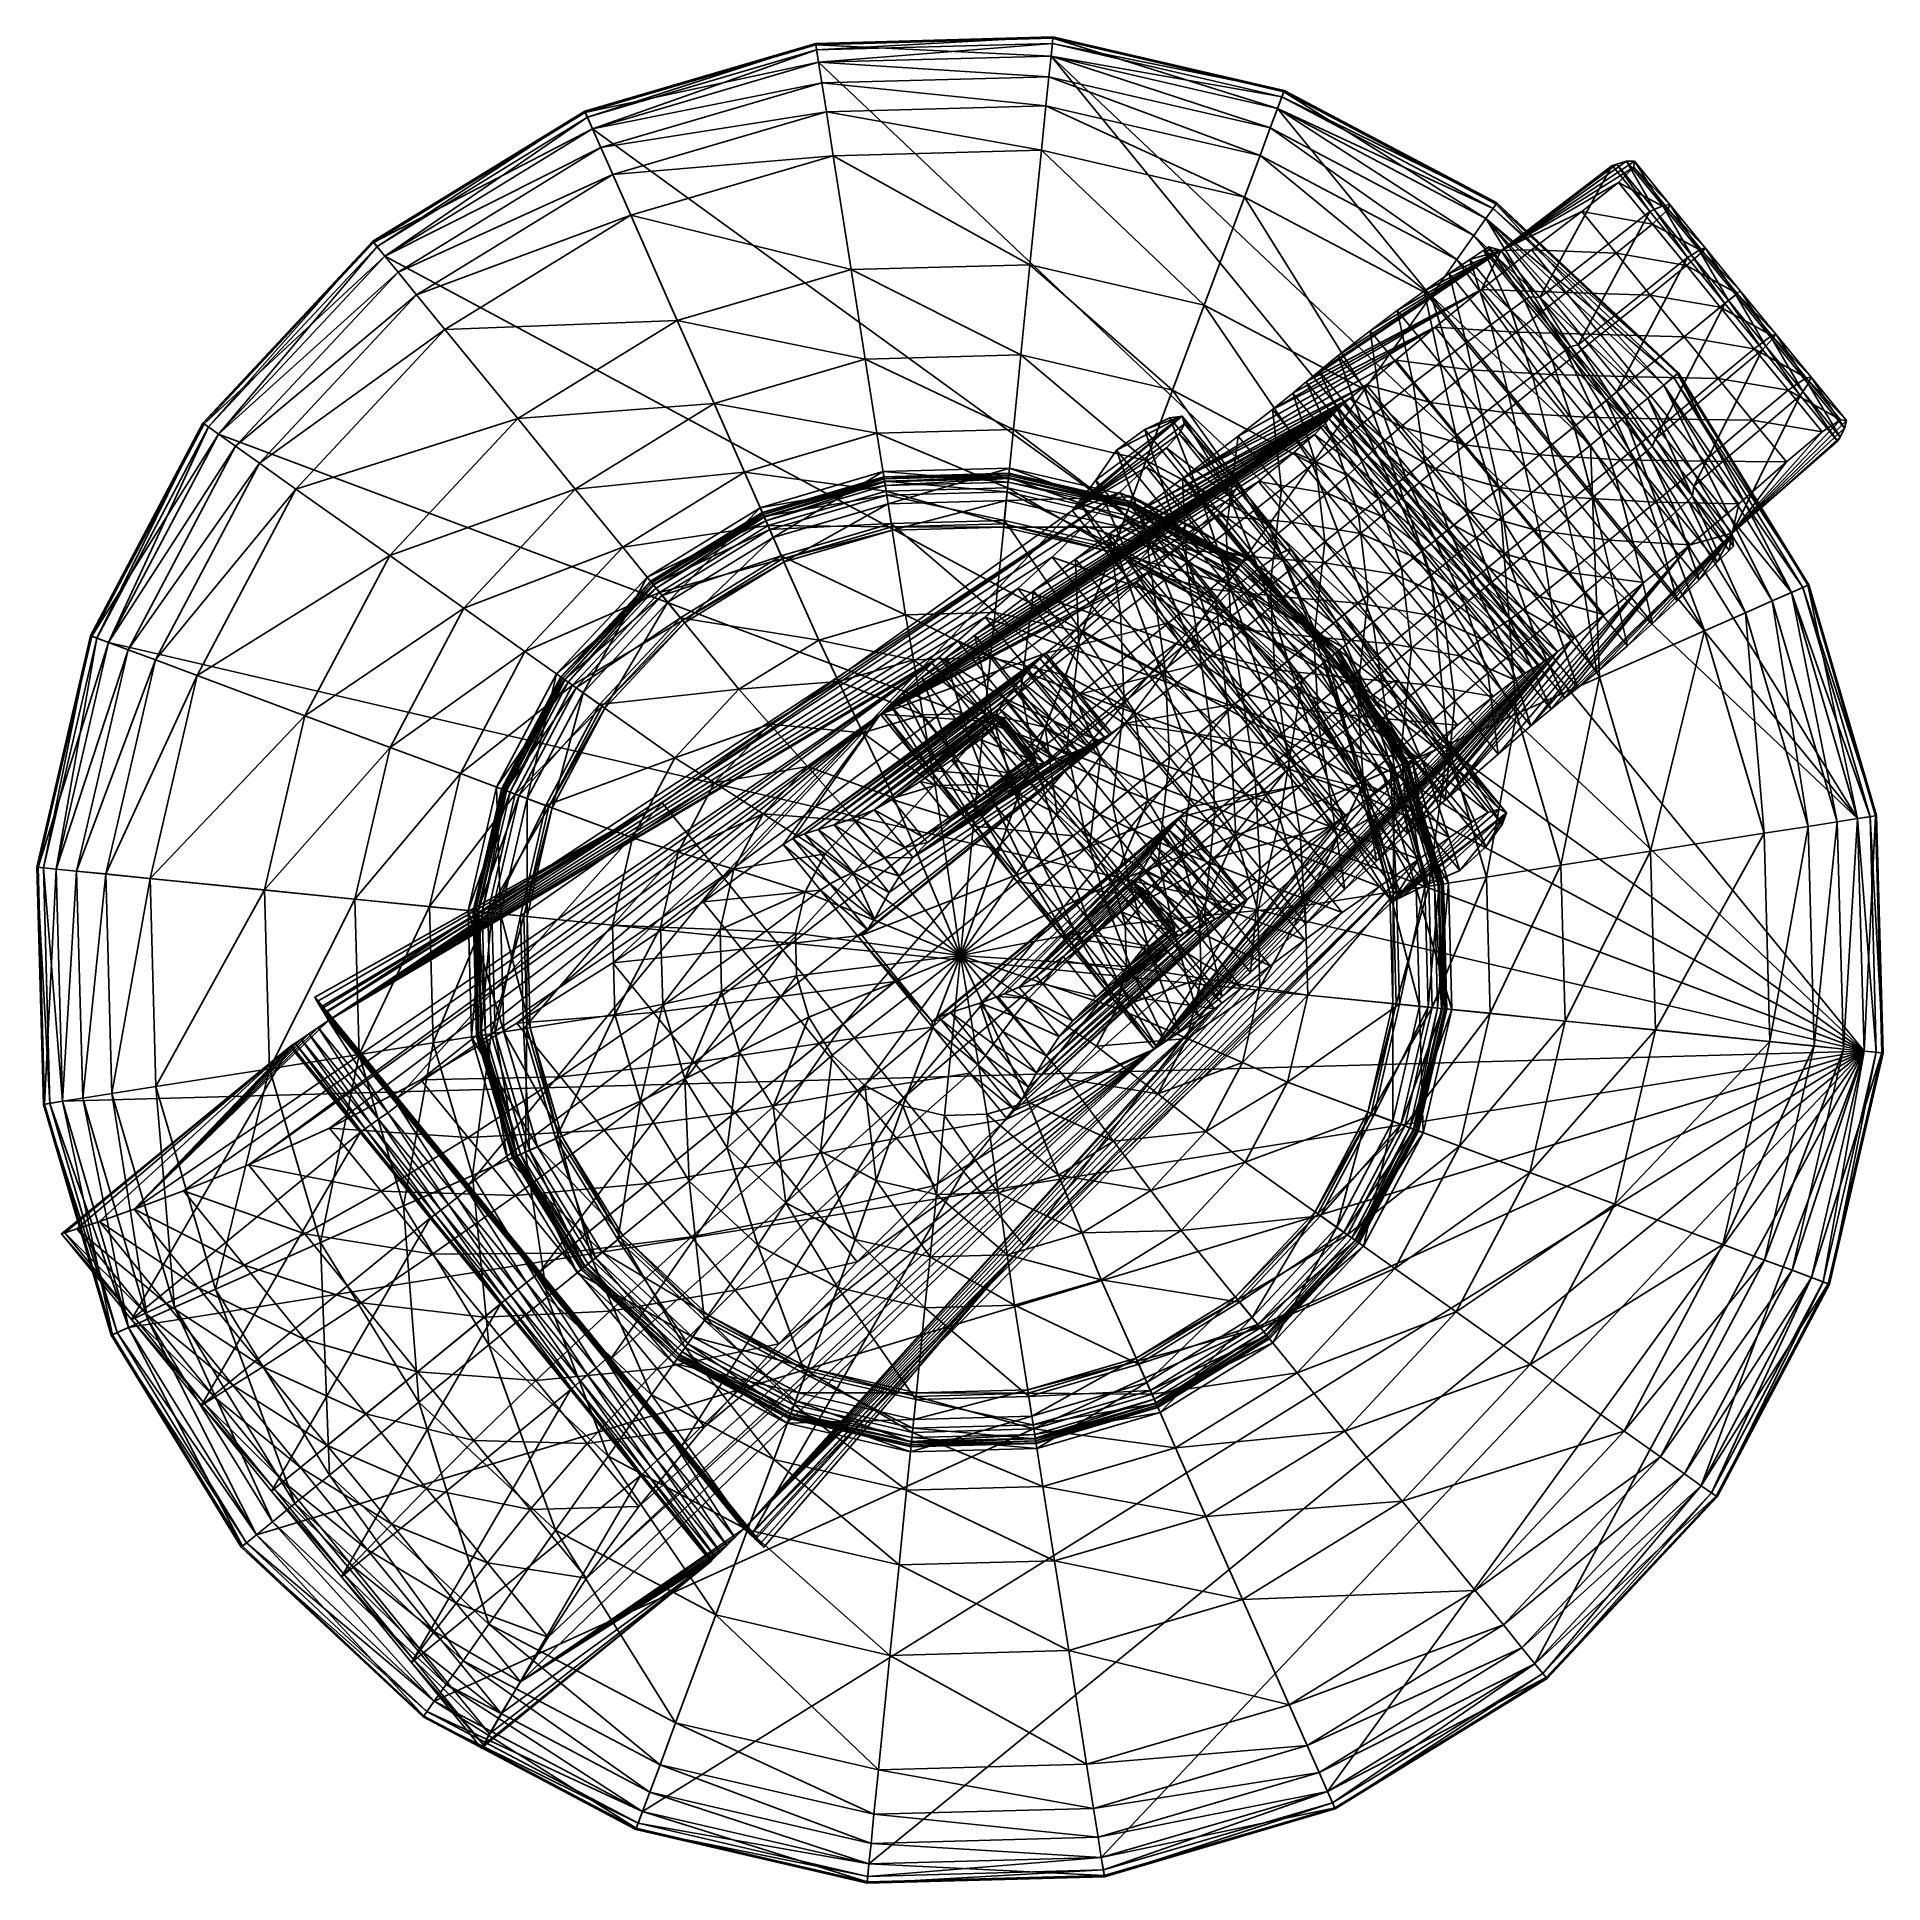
# Model space of a CAD drawing. Header units: inches. Extents: x -4.43 to -3.28, y -5.87 to -4.71.
import ezdxf

# ---------------------------------------------------------------- set-up
doc = ezdxf.new("R2010")
doc.units = ezdxf.units.IN
doc.header["$MEASUREMENT"] = 0
doc.layers.get('0').update_dxf_attribs({"color": 161, "true_color": 0x9a9ae5})

msp = doc.modelspace()

# ---------------------------------------------------------------- meshes
at = {"color": 133, "true_color": 0x57e0c6}
mesh = msp.add_polyface(dxfattribs=at)
corners = [(-4.3202, -4.961, 0.6708), (-4.2162, -4.8498, 0.6708), (-3.2918, -5.3466, 0.6708), (-4.0896, -4.7629, 0.6993), (-4.0865, -4.7701, 0.6708), (-3.9464, -4.7209, 0.6993), (-4.0913, -4.7591, 0.7278), (-4.2211, -4.8438, 0.6993), (-3.947, -4.7168, 0.7278), (-4.091, -4.7599, 0.7562), (-4.2238, -4.8405, 0.7278), (-3.9469, -4.7176, 0.7562), (-4.0865, -4.7701, 0.7847), (-4.2233, -4.8412, 0.7562), (-3.9452, -4.7286, 0.7847), (-4.0812, -4.7819, 0.7989), (-4.2162, -4.8498, 0.7847), (-3.9432, -4.7414, 0.7989), (-4.0738, -4.7987, 0.8131), (-4.208, -4.8598, 0.7989), (-3.9403, -4.7595, 0.8131), (-4.0625, -4.8242, 0.8274), (-4.1964, -4.874, 0.8131), (-3.936, -4.7871, 0.8274), (-4.0335, -4.89, 0.8416), (-4.1787, -4.8957, 0.8274), (-4.1332, -4.9513, 0.8416), (-4.0335, -4.89, 0.859), (-4.1332, -4.9513, 0.859), (-4.0335, -4.89, 0.8764), (-4.1332, -4.9513, 0.8764), (-4.0335, -4.89, 0.8938), (-4.1332, -4.9513, 0.8938), (-4.0335, -4.89, 0.9113), (-4.1332, -4.9513, 0.9113), (-4.0105, -4.9419, 0.9436), (-4.0974, -4.9953, 0.9436), (-4.2132, -5.0369, 0.9113), (-3.9915, -4.9848, 0.9759), (-4.0676, -5.0316, 0.9759), (-4.167, -5.0697, 0.9436), (-4.0446, -5.0599, 1.0082), (-3.9768, -5.0182, 1.0082), (-4.1287, -5.0969, 0.9759), (-4.0395, -5.0661, 1.1101), (-3.9735, -5.0256, 1.1101), (-4.0289, -5.079, 1.0753), (-4.0524, -5.0503, 1.1449), (-3.9818, -5.007, 1.1449), (-4.0923, -5.1226, 1.1101), (-4.0467, -5.0572, 1.1797), (-3.9782, -5.0151, 1.1797), (-4.1089, -5.1108, 1.1449), (-4.0483, -5.0553, 1.1853), (-3.9792, -5.0128, 1.1853), (-4.1017, -5.116, 1.1797), (-4.0494, -5.054, 1.1908), (-3.9799, -5.0112, 1.1908), (-4.1037, -5.1146, 1.1853), (-4.0501, -5.0531, 1.1964), (-3.9803, -5.0102, 1.1964), (-4.1051, -5.1135, 1.1908), (-4.0503, -5.0528, 1.202), (-3.9805, -5.0099, 1.202), (-4.106, -5.1129, 1.1964), (-4.0486, -5.055, 1.2182), (-3.9794, -5.0124, 1.2182), (-4.1063, -5.1127, 1.202), (-4.0429, -5.0619, 1.2343), (-3.9757, -5.0206, 1.2343), (-4.1041, -5.1143, 1.2182), (-4.0316, -5.0758, 1.2505), (-3.9685, -5.037, 1.2505)]
mesh.append_faces([[corners[k] for k in face] for face in [(0, 1, 2, 0)]], dxfattribs={"vtx1": -1, "vtx2": -1, "vtx3": -1, "color": 133})
mesh.append_faces([[corners[k] for k in face] for face in [(3, 5, 4, 3), (6, 8, 3, 6), (9, 11, 6, 9), (12, 14, 9, 12), (15, 17, 12, 15), (18, 20, 15, 18), (21, 23, 18, 21), (26, 24, 25, 26), (28, 27, 26, 28), (30, 29, 28, 30), (32, 31, 30, 32), (34, 33, 32, 34), (36, 35, 34, 36), (39, 38, 36, 39), (41, 42, 39, 41), (44, 45, 46, 44), (47, 48, 44, 47), (50, 51, 47, 50), (53, 54, 50, 53), (56, 57, 53, 56), (59, 60, 56, 59), (62, 63, 59, 62), (65, 66, 62, 65), (68, 69, 65, 68), (71, 72, 68, 71)]], dxfattribs={"vtx1": -1, "vtx3": -1, "color": 133})
mesh.append_faces([[corners[k] for k in face] for face in [(3, 4, 1, 3), (6, 3, 7, 6), (9, 6, 10, 9), (12, 9, 13, 12), (15, 12, 16, 15), (18, 15, 19, 18), (21, 18, 22, 21), (24, 21, 25, 24), (27, 24, 26, 27), (29, 27, 28, 29), (31, 29, 30, 31), (33, 31, 32, 33), (35, 33, 34, 35), (36, 34, 37, 36), (38, 35, 36, 38), (39, 36, 40, 39), (41, 39, 43, 41), (47, 44, 49, 47), (50, 47, 52, 50), (53, 50, 55, 53), (56, 53, 58, 56), (59, 56, 61, 59), (62, 59, 64, 62), (65, 62, 67, 65), (68, 65, 70, 68)]], dxfattribs={"vtx2": -1, "vtx3": -1, "color": 133})
mesh = msp.add_polyface(dxfattribs=at)
corners = [(-4.0865, -4.7701, 0.6708), (-3.9452, -4.7286, 0.6708), (-3.2918, -5.3466, 0.6708), (-4.2162, -4.8498, 0.6708), (-3.9464, -4.7209, 0.6993), (-3.7991, -4.7169, 0.6993), (-3.947, -4.7168, 0.7278), (-4.0896, -4.7629, 0.6993), (-3.7987, -4.7127, 0.7278), (-3.9469, -4.7176, 0.7562), (-4.0913, -4.7591, 0.7278), (-3.7988, -4.7136, 0.7562), (-3.9452, -4.7286, 0.7847), (-4.091, -4.7599, 0.7562), (-3.7999, -4.7247, 0.7847), (-3.9432, -4.7414, 0.7989), (-4.0865, -4.7701, 0.7847), (-3.8012, -4.7376, 0.7989), (-3.9403, -4.7595, 0.8131), (-4.0812, -4.7819, 0.7989), (-3.8031, -4.7558, 0.8131), (-3.936, -4.7871, 0.8274), (-4.0738, -4.7987, 0.8131), (-3.8058, -4.7836, 0.8274), (-3.9248, -4.8581, 0.8416), (-4.0625, -4.8242, 0.8274), (-4.0335, -4.89, 0.8416), (-3.8131, -4.8551, 0.8416), (-3.9248, -4.8581, 0.859), (-4.0335, -4.89, 0.859), (-3.8131, -4.8551, 0.859), (-3.9248, -4.8581, 0.8764), (-4.0335, -4.89, 0.8764), (-3.8131, -4.8551, 0.8764), (-3.9248, -4.8581, 0.8938), (-4.0335, -4.89, 0.8938), (-3.8131, -4.8551, 0.8938), (-3.9248, -4.8581, 0.9113), (-4.0335, -4.89, 0.9113), (-3.8131, -4.8551, 0.9113), (-3.916, -4.9141, 0.9436), (-4.0105, -4.9419, 0.9436), (-3.8187, -4.9115, 0.9436), (-3.9087, -4.9605, 0.9759), (-3.9915, -4.9848, 0.9759), (-3.8234, -4.9582, 0.9759), (-3.903, -4.9966, 1.0082), (-3.8271, -4.9945, 1.0082), (-3.9049, -4.9844, 1.1449), (-3.8259, -4.9823, 1.1449), (-3.9017, -5.0045, 1.1101), (-3.8268, -4.9911, 1.1797), (-3.8265, -4.9887, 1.1853), (-3.9035, -4.9932, 1.1797), (-3.8263, -4.9869, 1.1908), (-3.9039, -4.9908, 1.1853), (-3.9042, -4.989, 1.1908), (-3.8262, -4.9858, 1.1964), (-3.9043, -4.9879, 1.1964), (-3.8262, -4.9855, 1.202), (-3.9044, -4.9876, 1.202), (-3.8265, -4.9882, 1.2182), (-3.904, -4.9903, 1.2182)]
mesh.append_faces([[corners[k] for k in face] for face in [(0, 1, 2, 0), (3, 0, 2, 3)]], dxfattribs={"vtx1": -1, "vtx2": -1, "vtx3": -1, "color": 133})
mesh.append_faces([[corners[k] for k in face] for face in [(4, 5, 1, 4), (6, 8, 4, 6), (9, 11, 6, 9), (12, 14, 9, 12), (15, 17, 12, 15), (18, 20, 15, 18), (21, 23, 18, 21), (26, 24, 25, 26), (24, 27, 21, 24), (29, 28, 26, 29), (28, 30, 24, 28), (32, 31, 29, 32), (31, 33, 28, 31), (35, 34, 32, 35), (34, 36, 31, 34), (38, 37, 35, 38), (37, 39, 34, 37), (41, 40, 38, 41), (40, 42, 37, 40), (44, 43, 41, 44), (43, 45, 40, 43), (46, 47, 43, 46), (48, 49, 50, 48), (56, 54, 55, 56), (58, 57, 56, 58), (60, 59, 58, 60), (62, 61, 60, 62)]], dxfattribs={"vtx1": -1, "vtx3": -1, "color": 133})
mesh.append_faces([[corners[k] for k in face] for face in [(4, 1, 0, 4), (6, 4, 7, 6), (9, 6, 10, 9), (12, 9, 13, 12), (15, 12, 16, 15), (18, 15, 19, 18), (21, 18, 22, 21), (24, 21, 25, 24), (28, 24, 26, 28), (31, 28, 29, 31), (34, 31, 32, 34), (37, 34, 35, 37), (40, 37, 38, 40), (43, 40, 41, 43), (46, 43, 44, 46), (47, 45, 43, 47), (51, 49, 48, 51), (52, 51, 53, 52), (54, 52, 55, 54), (57, 54, 56, 57), (59, 57, 58, 59), (61, 59, 60, 61)]], dxfattribs={"vtx2": -1, "vtx3": -1, "color": 133})
mesh = msp.add_polyface(dxfattribs=at)
corners = [(-3.7256, -4.9509, 1.4498), (-3.7179, -4.9497, 1.4879), (-3.691, -4.9932, 1.4498), (-3.7166, -4.9545, 1.5422), (-3.6841, -4.991, 1.4879), (-3.7413, -4.9582, 1.4167), (-3.7589, -4.9711, 1.3896), (-3.9452, -4.7286, 0.6708), (-3.7999, -4.7247, 0.6708), (-3.2918, -5.3466, 0.6708), (-3.7991, -4.7169, 0.6993), (-3.6556, -4.7502, 0.6993), (-3.6584, -4.7575, 0.6708), (-3.7987, -4.7127, 0.7278), (-3.9464, -4.7209, 0.6993), (-3.6542, -4.7463, 0.7278), (-3.7988, -4.7136, 0.7562), (-3.947, -4.7168, 0.7278), (-3.6545, -4.747, 0.7562), (-3.7999, -4.7247, 0.7847), (-3.9469, -4.7176, 0.7562), (-3.6584, -4.7575, 0.7847), (-3.8012, -4.7376, 0.7989), (-3.9452, -4.7286, 0.7847), (-3.6629, -4.7696, 0.7989), (-3.8031, -4.7558, 0.8131), (-3.9432, -4.7414, 0.7989), (-3.6693, -4.7868, 0.8131), (-3.8058, -4.7836, 0.8274), (-3.9403, -4.7595, 0.8131), (-3.6791, -4.813, 0.8274), (-3.8131, -4.8551, 0.8416), (-3.936, -4.7871, 0.8274), (-3.7042, -4.8803, 0.8416), (-3.8131, -4.8551, 0.859), (-3.9248, -4.8581, 0.8416), (-3.7042, -4.8803, 0.859), (-3.604, -4.9332, 0.859), (-3.8131, -4.8551, 0.8764), (-3.9248, -4.8581, 0.859), (-3.7042, -4.8803, 0.8764), (-3.604, -4.9332, 0.8764), (-3.8131, -4.8551, 0.8938), (-3.9248, -4.8581, 0.8764), (-3.7042, -4.8803, 0.8938), (-3.8131, -4.8551, 0.9113), (-3.9248, -4.8581, 0.8938), (-3.7042, -4.8803, 0.9113), (-3.604, -4.9332, 0.9113), (-3.8187, -4.9115, 0.9436), (-3.9248, -4.8581, 0.9113), (-3.724, -4.9335, 0.9436), (-3.6368, -4.9795, 0.9436), (-3.8234, -4.9582, 0.9759), (-3.916, -4.9141, 0.9436), (-3.7404, -4.9775, 0.9759)]
mesh.append_faces([[corners[k] for k in face] for face in [(5, 1, 0, 5)]], dxfattribs={"vtx0": -1, "vtx3": -1, "color": 133})
mesh.append_faces([[corners[k] for k in face] for face in [(5, 6, 1, 5), (7, 8, 9, 7)]], dxfattribs={"vtx1": -1, "vtx2": -1, "vtx3": -1, "color": 133})
mesh.append_faces([[corners[k] for k in face] for face in [(0, 1, 2, 0), (1, 3, 4, 1), (10, 11, 8, 10), (13, 15, 10, 13), (16, 18, 13, 16), (19, 21, 16, 19), (22, 24, 19, 22), (25, 27, 22, 25), (28, 30, 25, 28), (31, 33, 28, 31), (34, 36, 31, 34), (36, 37, 33, 36), (38, 40, 34, 38), (40, 41, 36, 40), (42, 44, 38, 42), (45, 47, 42, 45), (47, 48, 44, 47), (49, 51, 45, 49), (51, 52, 47, 51), (53, 55, 49, 53)]], dxfattribs={"vtx1": -1, "vtx3": -1, "color": 133})
mesh.append_faces([[corners[k] for k in face] for face in [(10, 8, 7, 10), (11, 12, 8, 11), (13, 10, 14, 13), (15, 11, 10, 15), (16, 13, 17, 16), (18, 15, 13, 18), (19, 16, 20, 19), (21, 18, 16, 21), (22, 19, 23, 22), (24, 21, 19, 24), (25, 22, 26, 25), (27, 24, 22, 27), (28, 25, 29, 28), (30, 27, 25, 30), (31, 28, 32, 31), (33, 30, 28, 33), (34, 31, 35, 34), (36, 33, 31, 36), (38, 34, 39, 38), (40, 36, 34, 40), (42, 38, 43, 42), (44, 40, 38, 44), (45, 42, 46, 45), (47, 44, 42, 47), (49, 45, 50, 49), (51, 47, 45, 51), (53, 49, 54, 53), (55, 51, 49, 55)]], dxfattribs={"vtx2": -1, "vtx3": -1, "color": 133})
mesh = msp.add_polyface(dxfattribs=at)
corners = [(-3.52, -4.9948, 1.7815), (-3.4932, -5.0276, 1.7815), (-3.5127, -5.0438, 1.7959), (-3.5396, -5.0108, 1.7959), (-3.5038, -4.9815, 1.7747), (-3.5379, -5.0095, 2.1413), (-3.5163, -5.0359, 2.1413), (-3.4977, -5.0208, 2.1181), (-3.5194, -4.9943, 2.1181), (-3.5481, -5.0178, 2.1532), (-3.595, -5.0012, 1.829), (-3.5681, -5.0341, 1.829), (-3.5808, -5.0445, 1.8404), (-3.5866, -4.9942, 1.8185), (-3.5597, -5.0272, 1.8185), (-3.5784, -4.9875, 1.8078), (-3.5515, -5.0205, 1.8078), (-3.5665, -4.9778, 1.7959), (-3.5468, -4.962, 1.7815), (-3.5304, -4.9489, 1.7747), (-3.5411, -4.9677, 2.1181), (-3.4946, -4.974, 2.0892), (-3.5163, -4.9474, 2.0892), (-3.5596, -4.983, 2.1413), (-3.5697, -4.9913, 2.1532), (-3.5742, -4.995, 2.1592), (-3.5526, -5.0214, 2.1592), (-3.5775, -4.9979, 2.168), (-3.556, -5.0242, 2.168), (-3.5804, -5.0006, 2.1793), (-3.5591, -5.0267, 2.1793), (-3.5836, -5.0035, 2.1929), (-3.5624, -5.0295, 2.1929), (-3.5878, -5.0072, 2.2084), (-3.5667, -5.033, 2.2084), (-3.5936, -5.0123, 2.2258), (-3.6066, -5.0232, 2.2468), (-3.5727, -5.0378, 2.2258), (-3.5935, -4.9449, 1.7959), (-3.5812, -4.9565, 2.1413), (-3.5913, -4.9649, 2.1532), (-3.5957, -4.9686, 2.1592), (-3.599, -4.9716, 2.168), (-3.6018, -4.9744, 2.1793), (-3.7999, -4.7247, 0.6708), (-3.2958, -5.2013, 0.6708), (-3.2918, -5.3466, 0.6708), (-3.5185, -5.0132, 0.8416), (-3.4628, -4.9678, 0.8274), (-3.5624, -4.8746, 0.8274), (-3.5185, -5.0132, 0.859), (-3.604, -4.9332, 0.8416), (-3.5185, -5.0132, 0.8764), (-3.604, -4.9332, 0.859), (-3.5185, -5.0132, 0.8938), (-3.604, -4.9332, 0.8764), (-3.5185, -5.0132, 0.9113), (-3.604, -4.9332, 0.8938), (-3.5624, -5.0491, 0.9436), (-3.604, -4.9332, 0.9113)]
mesh.append_faces([[corners[k] for k in face] for face in [(44, 45, 46, 44)]], dxfattribs={"vtx0": -1, "vtx2": -1, "vtx3": -1, "color": 133})
mesh.append_faces([[corners[k] for k in face] for face in [(3, 0, 2, 3), (0, 4, 1, 0), (8, 5, 7, 8), (5, 9, 6, 5), (10, 13, 11, 10), (13, 15, 14, 13), (15, 17, 16, 15), (17, 18, 3, 17), (18, 19, 0, 18), (22, 20, 21, 22), (20, 23, 8, 20), (23, 24, 5, 23), (24, 25, 9, 24), (25, 27, 26, 25), (27, 29, 28, 27), (29, 31, 30, 29), (31, 33, 32, 31), (33, 35, 34, 33), (35, 36, 37, 35), (39, 40, 23, 39), (40, 41, 24, 40), (41, 42, 25, 41)]], dxfattribs={"vtx1": -1, "vtx3": -1, "color": 133})
mesh.append_faces([[corners[k] for k in face] for face in [(0, 1, 2, 0), (5, 6, 7, 5), (10, 11, 12, 10), (13, 14, 11, 13), (15, 16, 14, 15), (17, 3, 16, 17), (18, 0, 3, 18), (19, 4, 0, 19), (20, 8, 21, 20), (23, 5, 8, 23), (24, 9, 5, 24), (25, 26, 9, 25), (27, 28, 26, 27), (29, 30, 28, 29), (31, 32, 30, 31), (33, 34, 32, 33), (38, 17, 15, 38), (39, 23, 20, 39), (40, 24, 23, 40), (41, 25, 24, 41), (42, 27, 25, 42), (43, 29, 27, 43), (47, 48, 49, 47), (50, 47, 51, 50), (52, 50, 53, 52), (54, 52, 55, 54), (56, 54, 57, 56), (58, 56, 59, 58)]], dxfattribs={"vtx2": -1, "vtx3": -1, "color": 133})
mesh = msp.add_polyface(dxfattribs=at)
corners = [(-3.5251, -4.8926, 1.776), (-3.5125, -4.8835, 1.7803), (-3.499, -4.9245, 1.776), (-3.6005, -4.8964, 1.7815), (-3.5836, -4.8838, 1.7747), (-3.5736, -4.9292, 1.7815), (-3.5667, -4.8716, 1.7735), (-3.5404, -4.9039, 1.7735), (-3.557, -4.9164, 1.7747), (-3.5511, -4.8607, 1.776), (-3.5382, -4.8519, 1.7803), (-3.5295, -4.846, 1.7843), (-3.5039, -4.8773, 1.7843), (-3.5262, -4.8439, 1.786), (-3.5008, -4.8751, 1.786), (-3.5185, -4.8463, 1.8767), (-3.4944, -4.8757, 1.8767), (-3.5308, -4.8707, 2.0599), (-3.5091, -4.8972, 2.0599), (-3.478, -4.8724, 2.0356), (-3.5598, -4.8942, 2.0892), (-3.4996, -4.8459, 2.0356), (-3.6204, -4.9119, 1.7959), (-3.6323, -4.9216, 1.8078), (-3.6404, -4.9283, 1.8185), (-3.6488, -4.9353, 1.829), (-3.6616, -4.9456, 1.8404), (-3.6584, -4.7575, 0.6708), (-3.5282, -4.8263, 0.6708), (-3.2958, -5.2013, 0.6708), (-3.7999, -4.7247, 0.6708), (-3.5236, -4.8199, 0.6993), (-3.6556, -4.7502, 0.6993), (-3.5212, -4.8165, 0.7278), (-3.6542, -4.7463, 0.7278), (-3.5217, -4.8172, 0.7562), (-3.6545, -4.747, 0.7562), (-3.5282, -4.8263, 0.7847), (-3.6584, -4.7575, 0.7847), (-3.5357, -4.8369, 0.7989), (-3.6629, -4.7696, 0.7989), (-3.427, -4.9385, 0.7989), (-3.5462, -4.8518, 0.8131), (-3.6693, -4.7868, 0.8131), (-3.4412, -4.9501, 0.8131), (-3.5624, -4.8746, 0.8274), (-3.6791, -4.813, 0.8274), (-3.4628, -4.9678, 0.8274), (-3.604, -4.9332, 0.8416), (-3.7042, -4.8803, 0.8416), (-3.7042, -4.8803, 0.8938), (-3.604, -4.9332, 0.8938), (-3.7042, -4.8803, 0.8764)]
mesh.append_faces([[corners[k] for k in face] for face in [(17, 15, 24, 17)]], dxfattribs={"vtx0": -1, "vtx1": -1, "vtx2": -1, "vtx3": -1, "color": 133})
mesh.append_faces([[corners[k] for k in face] for face in [(15, 11, 10, 15), (15, 10, 9, 15), (15, 9, 6, 15), (15, 6, 4, 15), (15, 4, 3, 15), (15, 3, 22, 15), (15, 22, 23, 15), (15, 23, 24, 15), (17, 24, 25, 17)]], dxfattribs={"vtx0": -1, "vtx2": -1, "vtx3": -1, "color": 133})
mesh.append_faces([[corners[k] for k in face] for face in [(17, 21, 15, 17), (20, 17, 26, 20), (27, 28, 29, 27), (30, 27, 29, 30)]], dxfattribs={"vtx1": -1, "vtx2": -1, "vtx3": -1, "color": 133})
mesh.append_faces([[corners[k] for k in face] for face in [(0, 1, 2, 0), (3, 4, 5, 3), (4, 6, 8, 4), (6, 9, 7, 6), (9, 10, 0, 9), (10, 11, 1, 10), (11, 13, 12, 11), (13, 15, 14, 13), (17, 20, 18, 17), (32, 31, 27, 32), (34, 33, 32, 34), (36, 35, 34, 36), (38, 37, 36, 38), (40, 39, 38, 40), (39, 41, 37, 39), (43, 42, 40, 43), (42, 44, 39, 42), (46, 45, 43, 46), (45, 47, 42, 45), (49, 48, 46, 49), (50, 51, 52, 50)]], dxfattribs={"vtx1": -1, "vtx3": -1, "color": 133})
mesh.append_faces([[corners[k] for k in face] for face in [(6, 7, 8, 6), (9, 0, 7, 9), (10, 1, 0, 10), (11, 12, 1, 11), (13, 14, 12, 13), (15, 16, 14, 15), (17, 18, 19, 17), (15, 13, 11, 15), (31, 28, 27, 31), (33, 31, 32, 33), (35, 33, 34, 35), (37, 35, 36, 37), (39, 37, 38, 39), (42, 39, 40, 42), (45, 42, 43, 45), (48, 45, 46, 48)]], dxfattribs={"vtx2": -1, "vtx3": -1, "color": 133})
mesh = msp.add_polyface(dxfattribs=at)
corners = [(-4.2211, -4.8438, 0.6993), (-4.0896, -4.7629, 0.6993), (-4.2162, -4.8498, 0.6708), (-4.3266, -4.9565, 0.6993), (-4.3202, -4.961, 0.6708), (-4.389, -5.0912, 0.6708), (-4.3963, -5.0885, 0.6993), (-4.2238, -4.8405, 0.7278), (-4.0913, -4.7591, 0.7278), (-4.33, -4.9541, 0.7278), (-4.4002, -5.087, 0.7278), (-4.2233, -4.8412, 0.7562), (-4.091, -4.7599, 0.7562), (-4.3293, -4.9546, 0.7562), (-4.3995, -5.0873, 0.7562), (-4.2162, -4.8498, 0.7847), (-4.0865, -4.7701, 0.7847), (-4.3202, -4.961, 0.7847), (-4.389, -5.0912, 0.7847), (-4.208, -4.8598, 0.7989), (-4.0812, -4.7819, 0.7989), (-4.3096, -4.9685, 0.7989), (-4.3768, -5.0958, 0.7989), (-4.1964, -4.874, 0.8131), (-4.0738, -4.7987, 0.8131), (-4.2947, -4.9791, 0.8131), (-4.3597, -5.1021, 0.8131), (-4.1787, -4.8957, 0.8274), (-4.0625, -4.8242, 0.8274), (-4.2719, -4.9953, 0.8274), (-4.2132, -5.0369, 0.8416), (-4.3335, -5.1119, 0.8274), (-4.1332, -4.9513, 0.8416), (-4.2132, -5.0369, 0.859), (-4.2662, -5.137, 0.8416), (-4.1332, -4.9513, 0.859), (-4.2132, -5.0369, 0.8764), (-4.2662, -5.137, 0.859), (-4.1332, -4.9513, 0.8764), (-4.2132, -5.0369, 0.8938), (-4.2662, -5.137, 0.8764), (-4.1332, -4.9513, 0.8938), (-4.2132, -5.0369, 0.9113), (-4.2662, -5.137, 0.8938), (-4.1332, -4.9513, 0.9113), (-4.167, -5.0697, 0.9436), (-4.0974, -4.9953, 0.9436)]
mesh.append_faces([[corners[k] for k in face] for face in [(0, 1, 2, 0), (6, 3, 5, 6), (3, 0, 4, 3), (7, 8, 0, 7), (10, 9, 6, 10), (9, 7, 3, 9), (11, 12, 7, 11), (14, 13, 10, 14), (13, 11, 9, 13), (15, 16, 11, 15), (18, 17, 14, 18), (17, 15, 13, 17), (19, 20, 15, 19), (22, 21, 18, 22), (21, 19, 17, 21), (23, 24, 19, 23), (26, 25, 22, 26), (25, 23, 21, 25), (27, 28, 23, 27), (29, 27, 25, 29), (30, 32, 29, 30), (33, 35, 30, 33), (36, 38, 33, 36), (39, 41, 36, 39), (42, 44, 39, 42), (45, 46, 42, 45)]], dxfattribs={"vtx1": -1, "vtx3": -1, "color": 133})
mesh.append_faces([[corners[k] for k in face] for face in [(3, 4, 5, 3), (0, 2, 4, 0), (9, 3, 6, 9), (7, 0, 3, 7), (13, 9, 10, 13), (11, 7, 9, 11), (17, 13, 14, 17), (15, 11, 13, 15), (21, 17, 18, 21), (19, 15, 17, 19), (25, 21, 22, 25), (23, 19, 21, 23), (29, 25, 26, 29), (27, 23, 25, 27), (30, 29, 31, 30), (32, 27, 29, 32), (33, 30, 34, 33), (35, 32, 30, 35), (36, 33, 37, 36), (38, 35, 33, 38), (39, 36, 40, 39), (41, 38, 36, 41), (42, 39, 43, 42), (44, 41, 39, 44)]], dxfattribs={"vtx2": -1, "vtx3": -1, "color": 133})
mesh = msp.add_polyface(dxfattribs=at)
corners = [(-3.4784, -4.9086, 1.7843), (-3.4753, -4.9063, 1.786), (-3.4528, -4.9399, 1.7843), (-3.4704, -4.9051, 1.8767), (-3.4498, -4.9374, 1.786), (-3.4022, -4.8506, 1.837), (-3.4463, -4.9346, 1.8767), (-3.4564, -4.8988, 2.0356), (-3.4348, -4.9252, 2.0356), (-3.4042, -4.9002, 2.0218), (-3.4874, -4.9238, 2.0599), (-3.5125, -4.8835, 1.7803), (-3.4867, -4.915, 1.7803), (-3.499, -4.9245, 1.776), (-3.5039, -4.8773, 1.7843), (-3.5008, -4.8751, 1.786), (-3.4944, -4.8757, 1.8767), (-3.4256, -4.8219, 1.837), (-3.4468, -4.848, 2.0218), (-3.4255, -4.8741, 2.0218), (-3.4028, -4.8557, 2.0034), (-3.478, -4.8724, 2.0356), (-3.5091, -4.8972, 2.0599), (-3.4491, -4.7932, 1.837), (-3.5185, -4.8463, 1.8767), (-3.4462, -4.7922, 1.8498), (-3.4229, -4.8206, 1.8498), (-3.4402, -4.7905, 1.8819), (-3.4175, -4.8183, 1.8819), (-3.4353, -4.7904, 1.9243), (-3.4452, -4.8038, 2.0034), (-3.424, -4.8298, 2.0034), (-3.4141, -4.8204, 1.9678), (-3.4356, -4.7941, 1.9678), (-3.4681, -4.8219, 2.0218), (-3.4996, -4.8459, 2.0356), (-3.5308, -4.8707, 2.0599), (-3.5282, -4.8263, 0.6708), (-3.417, -4.9303, 0.6708), (-3.3372, -5.06, 0.6708), (-3.4109, -4.9254, 0.6993), (-3.5236, -4.8199, 0.6993), (-3.4077, -4.9227, 0.7278), (-3.5212, -4.8165, 0.7278), (-3.4083, -4.9232, 0.7562), (-3.5217, -4.8172, 0.7562), (-3.417, -4.9303, 0.7847), (-3.5282, -4.8263, 0.7847), (-3.427, -4.9385, 0.7989)]
mesh.append_faces([[corners[k] for k in face] for face in [(27, 25, 24, 27), (29, 27, 24, 29), (33, 29, 24, 33), (30, 33, 24, 30), (34, 30, 24, 34), (35, 34, 24, 35)]], dxfattribs={"vtx1": -1, "vtx2": -1, "vtx3": -1, "color": 133})
mesh.append_faces([[corners[k] for k in face] for face in [(0, 1, 2, 0), (1, 3, 4, 1), (3, 5, 6, 3), (7, 10, 8, 7), (11, 14, 12, 11), (14, 15, 0, 14), (15, 16, 1, 15), (16, 17, 3, 16), (18, 21, 19, 18), (21, 22, 7, 21), (24, 23, 16, 24), (23, 25, 17, 23), (25, 27, 26, 25), (27, 29, 28, 27), (33, 30, 32, 33), (30, 34, 31, 30), (34, 35, 18, 34), (35, 36, 21, 35), (41, 40, 37, 41), (43, 42, 41, 43), (45, 44, 43, 45), (47, 46, 45, 47)]], dxfattribs={"vtx1": -1, "vtx3": -1, "color": 133})
mesh.append_faces([[corners[k] for k in face] for face in [(7, 8, 9, 7), (11, 12, 13, 11), (14, 0, 12, 14), (15, 1, 0, 15), (16, 3, 1, 16), (17, 5, 3, 17), (18, 19, 20, 18), (21, 7, 19, 21), (22, 10, 7, 22), (23, 17, 16, 23), (25, 26, 17, 25), (27, 28, 26, 27), (30, 31, 32, 30), (34, 18, 31, 34), (35, 21, 18, 35), (25, 23, 24, 25), (37, 38, 39, 37), (40, 38, 37, 40), (42, 40, 41, 42), (44, 42, 43, 44), (46, 44, 45, 46), (48, 46, 47, 48)]], dxfattribs={"vtx2": -1, "vtx3": -1, "color": 133})
mesh = msp.add_polyface(dxfattribs=at)
corners = [(-3.3552, -4.9081, 1.837), (-3.3532, -4.906, 1.8498), (-3.3318, -4.9368, 1.837), (-3.3493, -4.9017, 1.8819), (-3.3266, -4.9295, 1.8819), (-3.33, -4.9344, 1.8498), (-3.347, -4.8985, 1.9243), (-3.3249, -4.9255, 1.9243), (-3.3495, -4.8994, 1.9678), (-3.328, -4.9258, 1.9678), (-3.3604, -4.9076, 2.0034), (-3.3392, -4.9336, 2.0034), (-3.3787, -4.8794, 1.837), (-3.4222, -4.964, 1.8767), (-3.3765, -4.8775, 1.8498), (-3.372, -4.8739, 1.8819), (-3.3691, -4.8715, 1.9243), (-3.371, -4.8731, 1.9678), (-3.3816, -4.8817, 2.0034), (-3.4042, -4.9002, 2.0218), (-3.3829, -4.9262, 2.0218), (-3.4348, -4.9252, 2.0356), (-3.4022, -4.8506, 1.837), (-3.4463, -4.9346, 1.8767), (-3.3997, -4.8491, 1.8498), (-3.3948, -4.8461, 1.8819), (-3.3911, -4.8445, 1.9243), (-3.3926, -4.8468, 1.9678), (-3.4028, -4.8557, 2.0034), (-3.4255, -4.8741, 2.0218), (-3.4564, -4.8988, 2.0356), (-3.4229, -4.8206, 1.8498), (-3.4256, -4.8219, 1.837), (-3.4175, -4.8183, 1.8819), (-3.4132, -4.8174, 1.9243), (-3.4141, -4.8204, 1.9678), (-3.424, -4.8298, 2.0034), (-3.4468, -4.848, 2.0218), (-3.4353, -4.7904, 1.9243), (-3.4356, -4.7941, 1.9678)]
mesh.append_faces([[corners[k] for k in face] for face in [(0, 1, 2, 0), (1, 3, 5, 1), (3, 6, 4, 3), (6, 8, 7, 6), (8, 10, 9, 8), (12, 14, 0, 12), (14, 15, 1, 14), (15, 16, 3, 15), (16, 17, 6, 16), (17, 18, 8, 17), (18, 19, 10, 18), (19, 21, 20, 19), (22, 24, 12, 22), (24, 25, 14, 24), (25, 26, 15, 25), (26, 27, 16, 26), (27, 28, 17, 27), (28, 29, 18, 28), (29, 30, 19, 29), (32, 31, 22, 32), (31, 33, 24, 31), (33, 34, 25, 33), (34, 35, 26, 34), (35, 36, 27, 35), (36, 37, 28, 36), (38, 39, 34, 38)]], dxfattribs={"vtx1": -1, "vtx3": -1, "color": 133})
mesh.append_faces([[corners[k] for k in face] for face in [(3, 4, 5, 3), (6, 7, 4, 6), (8, 9, 7, 8), (10, 11, 9, 10), (12, 0, 13, 12), (14, 1, 0, 14), (15, 3, 1, 15), (16, 6, 3, 16), (17, 8, 6, 17), (18, 10, 8, 18), (19, 20, 10, 19), (22, 12, 23, 22), (24, 14, 12, 24), (25, 15, 14, 25), (26, 16, 15, 26), (27, 17, 16, 27), (28, 18, 17, 28), (29, 19, 18, 29), (31, 24, 22, 31), (33, 25, 24, 33), (34, 26, 25, 34), (35, 27, 26, 35), (36, 28, 27, 36), (38, 34, 33, 38), (39, 35, 34, 39)]], dxfattribs={"vtx2": -1, "vtx3": -1, "color": 133})
mesh = msp.add_polyface(dxfattribs=at)
corners = [(-3.4222, -5.0036, 2.0599), (-3.4511, -5.0272, 2.0892), (-3.4005, -5.0302, 2.0599), (-3.4613, -5.0006, 1.7735), (-3.435, -5.0329, 1.7735), (-3.4505, -5.0467, 1.7747), (-3.4771, -5.0141, 1.7747), (-3.4469, -4.9883, 1.776), (-3.4209, -5.0201, 1.776), (-3.4352, -4.9781, 1.7803), (-3.4094, -5.0096, 1.7803), (-3.4272, -4.9712, 1.7843), (-3.4243, -4.9686, 1.786), (-3.4017, -5.0025, 1.7843), (-3.444, -4.977, 2.0599), (-3.3916, -4.978, 2.0356), (-3.4728, -5.0006, 2.0892), (-3.4977, -5.0208, 2.1181), (-3.5038, -4.9815, 1.7747), (-3.4932, -5.0276, 1.7815), (-3.4877, -4.9684, 1.7735), (-3.473, -4.9564, 1.776), (-3.4609, -4.9465, 1.7803), (-3.4528, -4.9399, 1.7843), (-3.4498, -4.9374, 1.786), (-3.4463, -4.9346, 1.8767), (-3.4222, -4.964, 1.8767), (-3.3787, -4.8794, 1.837), (-3.4657, -4.9504, 2.0599), (-3.4132, -4.9516, 2.0356), (-3.4348, -4.9252, 2.0356), (-3.4946, -4.974, 2.0892), (-3.5194, -4.9943, 2.1181), (-3.514, -4.9361, 1.7735), (-3.499, -4.9245, 1.776), (-3.4867, -4.915, 1.7803), (-3.4784, -4.9086, 1.7843), (-3.4753, -4.9063, 1.786), (-3.4704, -4.9051, 1.8767), (-3.4874, -4.9238, 2.0599), (-3.5163, -4.9474, 2.0892), (-3.5282, -4.8263, 0.6708), (-3.3372, -5.06, 0.6708), (-3.2958, -5.2013, 0.6708), (-3.4412, -4.9501, 0.8131), (-3.427, -4.9385, 0.7989), (-3.5357, -4.8369, 0.7989), (-3.3658, -5.0726, 0.8131), (-3.4628, -4.9678, 0.8274), (-3.5462, -4.8518, 0.8131), (-3.3914, -5.0839, 0.8274)]
mesh.append_faces([[corners[k] for k in face] for face in [(41, 42, 43, 41)]], dxfattribs={"vtx0": -1, "vtx2": -1, "vtx3": -1, "color": 133})
mesh.append_faces([[corners[k] for k in face] for face in [(0, 1, 2, 0), (6, 3, 5, 6), (3, 7, 4, 3), (7, 9, 8, 7), (9, 11, 10, 9), (11, 12, 13, 11), (14, 16, 0, 14), (16, 17, 1, 16), (18, 20, 6, 18), (20, 21, 3, 20), (21, 22, 7, 21), (22, 23, 9, 22), (23, 24, 11, 23), (24, 25, 12, 24), (25, 27, 26, 25), (30, 28, 29, 30), (28, 31, 14, 28), (31, 32, 16, 31), (33, 34, 20, 33), (34, 35, 21, 34), (35, 36, 22, 35), (39, 40, 28, 39), (44, 47, 45, 44), (48, 50, 44, 48)]], dxfattribs={"vtx1": -1, "vtx3": -1, "color": 133})
mesh.append_faces([[corners[k] for k in face] for face in [(3, 4, 5, 3), (7, 8, 4, 7), (9, 10, 8, 9), (14, 0, 15, 14), (16, 1, 0, 16), (18, 6, 19, 18), (20, 3, 6, 20), (21, 7, 3, 21), (22, 9, 7, 22), (23, 11, 9, 23), (24, 12, 11, 24), (25, 26, 12, 25), (28, 14, 29, 28), (31, 16, 14, 31), (32, 17, 16, 32), (33, 20, 18, 33), (34, 21, 20, 34), (35, 22, 21, 35), (36, 23, 22, 36), (37, 24, 23, 37), (38, 25, 24, 38), (39, 28, 30, 39), (40, 31, 28, 40), (44, 45, 46, 44), (48, 44, 49, 48)]], dxfattribs={"vtx2": -1, "vtx3": -1, "color": 133})
mesh = msp.add_polyface(dxfattribs=at)
corners = [(-3.5304, -4.9489, 1.7747), (-3.514, -4.9361, 1.7735), (-3.5038, -4.9815, 1.7747), (-3.5736, -4.9292, 1.7815), (-3.5468, -4.962, 1.7815), (-3.5665, -4.9778, 1.7959), (-3.5935, -4.9449, 1.7959), (-3.557, -4.9164, 1.7747), (-3.5404, -4.9039, 1.7735), (-3.5251, -4.8926, 1.776), (-3.499, -4.9245, 1.776), (-3.538, -4.9208, 2.0892), (-3.5163, -4.9474, 2.0892), (-3.4874, -4.9238, 2.0599), (-3.5091, -4.8972, 2.0599), (-3.5627, -4.9412, 2.1181), (-3.5411, -4.9677, 2.1181), (-3.5812, -4.9565, 2.1413), (-3.6616, -4.9456, 1.8404), (-3.6488, -4.9353, 1.829), (-3.6347, -4.9785, 1.8404), (-3.6404, -4.9283, 1.8185), (-3.6135, -4.9613, 1.8185), (-3.6219, -4.9682, 1.829), (-3.6323, -4.9216, 1.8078), (-3.6054, -4.9545, 1.8078), (-3.6204, -4.9119, 1.7959), (-3.6005, -4.8964, 1.7815), (-3.5836, -4.8838, 1.7747), (-3.5598, -4.8942, 2.0892), (-3.5844, -4.9147, 2.1181), (-3.6028, -4.9301, 2.1413), (-3.6129, -4.9385, 2.1532), (-3.5913, -4.9649, 2.1532), (-3.6173, -4.9422, 2.1592), (-3.6205, -4.9453, 2.168), (-3.5957, -4.9686, 2.1592), (-3.6232, -4.9483, 2.1793), (-3.599, -4.9716, 2.168), (-3.5308, -4.8707, 2.0599), (-3.683, -4.9622, 1.8538), (-3.7177, -4.9888, 1.8717), (-3.7429, -5.0079, 1.8821), (-3.604, -4.9332, 0.8416), (-3.5185, -5.0132, 0.8416), (-3.5624, -4.8746, 0.8274), (-3.604, -4.9332, 0.859), (-3.7042, -4.8803, 0.8416), (-3.5185, -5.0132, 0.859), (-3.604, -4.9332, 0.8764), (-3.7042, -4.8803, 0.859), (-3.5185, -5.0132, 0.8764), (-3.604, -4.9332, 0.8938), (-3.7042, -4.8803, 0.8764), (-3.5185, -5.0132, 0.8938), (-3.604, -4.9332, 0.9113), (-3.7042, -4.8803, 0.8938), (-3.5185, -5.0132, 0.9113), (-3.6368, -4.9795, 0.9436), (-3.7042, -4.8803, 0.9113)]
mesh.append_faces([[corners[k] for k in face] for face in [(39, 19, 18, 39), (29, 18, 40, 29), (29, 40, 41, 29)]], dxfattribs={"vtx0": -1, "vtx2": -1, "vtx3": -1, "color": 133})
mesh.append_faces([[corners[k] for k in face] for face in [(30, 29, 41, 30), (31, 30, 41, 31), (32, 31, 42, 32)]], dxfattribs={"vtx1": -1, "vtx2": -1, "vtx3": -1, "color": 133})
mesh.append_faces([[corners[k] for k in face] for face in [(0, 1, 2, 0), (6, 3, 5, 6), (3, 7, 4, 3), (7, 8, 0, 7), (8, 9, 1, 8), (14, 11, 13, 14), (11, 15, 12, 11), (15, 17, 16, 15), (18, 19, 20, 18), (19, 21, 23, 19), (21, 24, 22, 21), (24, 26, 25, 24), (26, 27, 6, 26), (29, 30, 11, 29), (30, 31, 15, 30), (31, 32, 17, 31), (32, 34, 33, 32), (34, 35, 36, 34), (35, 37, 38, 35), (43, 44, 45, 43), (46, 48, 43, 46), (49, 51, 46, 49), (52, 54, 49, 52), (55, 57, 52, 55)]], dxfattribs={"vtx1": -1, "vtx3": -1, "color": 133})
mesh.append_faces([[corners[k] for k in face] for face in [(3, 4, 5, 3), (7, 0, 4, 7), (8, 1, 0, 8), (9, 10, 1, 9), (11, 12, 13, 11), (15, 16, 12, 15), (21, 22, 23, 21), (24, 25, 22, 24), (26, 6, 25, 26), (27, 3, 6, 27), (28, 7, 3, 28), (29, 11, 14, 29), (30, 15, 11, 30), (31, 17, 15, 31), (32, 33, 17, 32), (46, 43, 47, 46), (49, 46, 50, 49), (52, 49, 53, 52), (55, 52, 56, 55), (58, 55, 59, 58)]], dxfattribs={"vtx2": -1, "vtx3": -1, "color": 133})
mesh = msp.add_polyface(dxfattribs=at)
corners = [(-3.3741, -5.0229, 1.8767), (-3.3083, -4.9655, 1.837), (-3.3067, -4.9629, 1.8498), (-3.3039, -4.9573, 1.8819), (-3.3028, -4.9525, 1.9243), (-3.3065, -4.9521, 1.9678), (-3.318, -4.9595, 2.0034), (-3.3403, -4.9784, 2.0218), (-3.3701, -5.0045, 2.0356), (-3.4005, -5.0302, 2.0599), (-3.4017, -5.0025, 1.7843), (-3.3761, -5.0337, 1.7843), (-3.3836, -5.0411, 1.7803), (-3.4094, -5.0096, 1.7803), (-3.3989, -4.9998, 1.786), (-3.3734, -5.031, 1.786), (-3.3982, -4.9935, 1.8767), (-3.3318, -4.9368, 1.837), (-3.33, -4.9344, 1.8498), (-3.3266, -4.9295, 1.8819), (-3.3249, -4.9255, 1.9243), (-3.328, -4.9258, 1.9678), (-3.3392, -4.9336, 2.0034), (-3.3616, -4.9523, 2.0218), (-3.3916, -4.978, 2.0356), (-3.4222, -5.0036, 2.0599), (-3.4272, -4.9712, 1.7843), (-3.4243, -4.9686, 1.786), (-3.4222, -4.964, 1.8767), (-3.3552, -4.9081, 1.837), (-3.3532, -4.906, 1.8498), (-3.3829, -4.9262, 2.0218), (-3.3604, -4.9076, 2.0034), (-3.4132, -4.9516, 2.0356), (-3.444, -4.977, 2.0599), (-3.4348, -4.9252, 2.0356), (-3.4109, -4.9254, 0.6993), (-3.3301, -5.0568, 0.6993), (-3.417, -4.9303, 0.6708), (-3.4077, -4.9227, 0.7278), (-3.3262, -5.0551, 0.7278), (-3.327, -5.0555, 0.7562), (-3.4083, -4.9232, 0.7562), (-3.417, -4.9303, 0.7847), (-3.3372, -5.06, 0.7847), (-3.427, -4.9385, 0.7989), (-3.3491, -5.0652, 0.7989)]
mesh.append_faces([[corners[k] for k in face] for face in [(0, 2, 3, 0), (0, 3, 4, 0), (0, 4, 5, 0), (0, 5, 6, 0), (0, 6, 7, 0), (0, 7, 8, 0), (0, 8, 9, 0)]], dxfattribs={"vtx0": -1, "vtx2": -1, "vtx3": -1, "color": 133})
mesh.append_faces([[corners[k] for k in face] for face in [(13, 10, 12, 13), (10, 14, 11, 10), (14, 16, 15, 14), (16, 17, 0, 16), (17, 18, 1, 17), (18, 19, 2, 18), (19, 20, 3, 19), (20, 21, 4, 20), (21, 22, 5, 21), (22, 23, 6, 22), (23, 24, 7, 23), (24, 25, 8, 24), (27, 28, 14, 27), (28, 29, 16, 28), (32, 31, 22, 32), (31, 33, 23, 31), (33, 34, 24, 33), (36, 37, 38, 36), (39, 40, 36, 39), (42, 41, 39, 42), (43, 44, 42, 43), (45, 46, 43, 45)]], dxfattribs={"vtx1": -1, "vtx3": -1, "color": 133})
mesh.append_faces([[corners[k] for k in face] for face in [(0, 1, 2, 0), (10, 11, 12, 10), (14, 15, 11, 14), (16, 0, 15, 16), (17, 1, 0, 17), (18, 2, 1, 18), (19, 3, 2, 19), (20, 4, 3, 20), (21, 5, 4, 21), (22, 6, 5, 22), (23, 7, 6, 23), (24, 8, 7, 24), (25, 9, 8, 25), (26, 10, 13, 26), (27, 14, 10, 27), (28, 16, 14, 28), (29, 17, 16, 29), (30, 18, 17, 30), (31, 23, 22, 31), (33, 24, 23, 33), (35, 33, 31, 35), (41, 40, 39, 41)]], dxfattribs={"vtx2": -1, "vtx3": -1, "color": 133})
mesh = msp.add_polyface(dxfattribs=at)
corners = [(-3.3761, -5.0337, 1.7843), (-3.3734, -5.031, 1.786), (-3.3741, -5.0229, 1.8767), (-3.3836, -5.0411, 1.7803), (-3.3948, -5.052, 1.776), (-3.4086, -5.0651, 1.7735), (-3.4239, -5.0793, 1.7747), (-3.4396, -5.0933, 1.7815), (-3.4588, -5.1097, 1.7959), (-3.4706, -5.1195, 1.8078), (-3.4789, -5.1261, 1.8185), (-3.4005, -5.0302, 2.0599), (-3.4505, -5.0467, 1.7747), (-3.4664, -5.0605, 1.7815), (-3.435, -5.0329, 1.7735), (-3.4209, -5.0201, 1.776), (-3.4094, -5.0096, 1.7803), (-3.4511, -5.0272, 2.0892), (-3.4294, -5.0538, 2.0892), (-3.476, -5.0474, 2.1181), (-3.3301, -5.0568, 0.6993), (-3.3372, -5.06, 0.6708), (-3.417, -4.9303, 0.6708), (-3.288, -5.2001, 0.6993), (-3.2958, -5.2013, 0.6708), (-3.3262, -5.0551, 0.7278), (-3.4109, -4.9254, 0.6993), (-3.2839, -5.1994, 0.7278), (-3.2847, -5.1996, 0.7562), (-3.327, -5.0555, 0.7562), (-3.3372, -5.06, 0.7847), (-3.4083, -4.9232, 0.7562), (-3.2958, -5.2013, 0.7847), (-3.3491, -5.0652, 0.7989), (-3.417, -4.9303, 0.7847), (-3.3086, -5.2033, 0.7989), (-3.3658, -5.0726, 0.8131), (-3.427, -4.9385, 0.7989), (-3.3266, -5.2062, 0.8131), (-3.3914, -5.0839, 0.8274), (-3.4412, -4.9501, 0.8131), (-3.3542, -5.2105, 0.8274), (-3.4571, -5.113, 0.8416), (-3.4628, -4.9678, 0.8274), (-3.4253, -5.2217, 0.8416), (-3.4253, -5.2217, 0.859), (-3.4571, -5.113, 0.859), (-3.4253, -5.2217, 0.8764), (-3.4571, -5.113, 0.8764), (-3.4253, -5.2217, 0.8938), (-3.4571, -5.113, 0.8938), (-3.4253, -5.2217, 0.9113), (-3.4571, -5.113, 0.9113)]
mesh.append_faces([[corners[k] for k in face] for face in [(10, 2, 11, 10)]], dxfattribs={"vtx0": -1, "vtx1": -1, "vtx2": -1, "vtx3": -1, "color": 133})
mesh.append_faces([[corners[k] for k in face] for face in [(3, 0, 2, 3), (4, 3, 2, 4), (5, 4, 2, 5), (6, 5, 2, 6), (7, 6, 2, 7), (8, 7, 2, 8), (9, 8, 2, 9), (10, 9, 2, 10)]], dxfattribs={"vtx1": -1, "vtx2": -1, "vtx3": -1, "color": 133})
mesh.append_faces([[corners[k] for k in face] for face in [(13, 12, 7, 13), (12, 14, 6, 12), (14, 15, 5, 14), (15, 16, 4, 15), (17, 19, 18, 17), (20, 23, 21, 20), (25, 27, 20, 25), (29, 28, 25, 29), (30, 32, 29, 30), (33, 35, 30, 33), (36, 38, 33, 36), (39, 41, 36, 39), (42, 44, 39, 42), (46, 45, 42, 46), (48, 47, 46, 48), (50, 49, 48, 50), (52, 51, 50, 52)]], dxfattribs={"vtx1": -1, "vtx3": -1, "color": 133})
mesh.append_faces([[corners[k] for k in face] for face in [(0, 1, 2, 0), (12, 6, 7, 12), (14, 5, 6, 14), (15, 4, 5, 15), (16, 3, 4, 16), (17, 18, 11, 17), (20, 21, 22, 20), (23, 24, 21, 23), (25, 20, 26, 25), (27, 23, 20, 27), (28, 27, 25, 28), (30, 29, 31, 30), (32, 28, 29, 32), (33, 30, 34, 33), (35, 32, 30, 35), (36, 33, 37, 36), (38, 35, 33, 38), (39, 36, 40, 39), (41, 38, 36, 41), (42, 39, 43, 42), (44, 41, 39, 44), (45, 44, 42, 45), (47, 45, 46, 47), (49, 47, 48, 49), (51, 49, 50, 51)]], dxfattribs={"vtx2": -1, "vtx3": -1, "color": 133})
mesh = msp.add_polyface(dxfattribs=at)
corners = [(-3.691, -4.9932, 1.4498), (-3.6841, -4.991, 1.4879), (-3.6564, -5.0356, 1.4498), (-3.7589, -4.9711, 1.3896), (-3.7232, -5.0149, 1.3896), (-3.7374, -5.0319, 1.3692), (-3.7719, -4.9898, 1.3692), (-3.7413, -4.9582, 1.4167), (-3.7058, -5.0016, 1.4167), (-3.7256, -4.9509, 1.4498), (-3.7179, -4.9497, 1.4879), (-3.7166, -4.9545, 1.5422), (-3.6838, -4.9947, 1.5422), (-3.7199, -4.9609, 1.5809), (-3.6877, -5.0003, 1.5809), (-3.7278, -4.9696, 1.6116), (-3.6959, -5.0086, 1.6116), (-3.7402, -4.9816, 1.6421), (-3.7087, -5.0202, 1.6421), (-3.7572, -4.9975, 1.6799), (-3.7177, -4.9888, 1.8717), (-3.683, -4.9622, 1.8538), (-3.6904, -5.0223, 1.8717), (-3.6129, -4.9385, 2.1532), (-3.7429, -5.0079, 1.8821), (-3.7636, -5.0234, 1.8886), (-3.6173, -4.9422, 2.1592), (-3.7846, -5.0391, 1.8944), (-3.8109, -5.0589, 1.9029), (-3.6232, -4.9483, 2.1793), (-3.6205, -4.9453, 2.168), (-3.9066, -5.1361, 1.981), (-3.6261, -4.9515, 2.1929), (-3.6299, -4.9557, 2.2084), (-3.6353, -4.9612, 2.2258), (-3.7868, -5.0087, 1.3519), (-3.7824, -5.0034, 1.3564), (-3.7404, -4.9775, 0.9759), (-3.664, -5.0178, 0.9759), (-3.724, -4.9335, 0.9436), (-3.7531, -5.0116, 1.0082), (-3.8234, -4.9582, 0.9759), (-3.8271, -4.9945, 1.0082), (-3.8259, -4.9823, 1.1449), (-3.8279, -5.0025, 1.1101), (-3.9017, -5.0045, 1.1101), (-3.7488, -5.0001, 1.1449), (-3.7519, -5.0085, 1.1797), (-3.8268, -4.9911, 1.1797), (-3.7511, -5.0062, 1.1853), (-3.8265, -4.9887, 1.1853), (-3.7505, -5.0045, 1.1908), (-3.8263, -4.9869, 1.1908), (-3.7501, -5.0035, 1.1964), (-3.8262, -4.9858, 1.1964), (-3.75, -5.0031, 1.202), (-3.8262, -4.9855, 1.202), (-3.7509, -5.0057, 1.2182), (-3.8265, -4.9882, 1.2182), (-3.8274, -4.9971, 1.2343), (-3.7541, -5.0141, 1.2343)]
mesh.append_faces([[corners[k] for k in face] for face in [(23, 24, 25, 23), (26, 25, 27, 26), (26, 27, 28, 26), (35, 19, 17, 35), (35, 17, 15, 35), (35, 15, 13, 35), (35, 13, 11, 35), (35, 11, 10, 35)]], dxfattribs={"vtx0": -1, "vtx2": -1, "vtx3": -1, "color": 133})
mesh.append_faces([[corners[k] for k in face] for face in [(29, 30, 31, 29), (32, 29, 31, 32), (33, 32, 31, 33), (34, 33, 31, 34), (36, 35, 10, 36), (6, 36, 10, 6), (3, 6, 10, 3)]], dxfattribs={"vtx1": -1, "vtx2": -1, "vtx3": -1, "color": 133})
mesh.append_faces([[corners[k] for k in face] for face in [(0, 1, 2, 0), (6, 3, 5, 6), (3, 7, 4, 3), (7, 9, 8, 7), (11, 13, 12, 11), (13, 15, 14, 13), (15, 17, 16, 15), (17, 19, 18, 17), (20, 21, 22, 20), (37, 38, 39, 37), (42, 40, 41, 42), (43, 46, 44, 43), (48, 47, 43, 48), (50, 49, 48, 50), (52, 51, 50, 52), (54, 53, 52, 54), (56, 55, 54, 56), (58, 57, 56, 58), (59, 60, 58, 59)]], dxfattribs={"vtx1": -1, "vtx3": -1, "color": 133})
mesh.append_faces([[corners[k] for k in face] for face in [(3, 4, 5, 3), (7, 8, 4, 7), (9, 0, 8, 9), (10, 1, 0, 10), (11, 12, 1, 11), (13, 14, 12, 13), (15, 16, 14, 15), (17, 18, 16, 17), (40, 37, 41, 40), (43, 44, 45, 43), (47, 46, 43, 47), (49, 47, 48, 49), (51, 49, 50, 51), (53, 51, 52, 53), (55, 53, 54, 55), (57, 55, 56, 57)]], dxfattribs={"vtx2": -1, "vtx3": -1, "color": 133})
mesh = msp.add_polyface(dxfattribs=at)
corners = [(-3.6077, -5.0115, 1.8404), (-3.595, -5.0012, 1.829), (-3.5808, -5.0445, 1.8404), (-3.691, -4.9932, 1.4498), (-3.6564, -5.0356, 1.4498), (-3.6703, -5.0451, 1.4167), (-3.6841, -4.991, 1.4879), (-3.6503, -5.0324, 1.4879), (-3.6838, -4.9947, 1.5422), (-3.651, -5.0349, 1.5422), (-3.6877, -5.0003, 1.5809), (-3.6555, -5.0397, 1.5809), (-3.6559, -4.9953, 1.8538), (-3.6288, -5.0284, 1.8538), (-3.663, -5.0558, 1.8717), (-3.6347, -4.9785, 1.8404), (-3.6219, -4.9682, 1.829), (-3.6135, -4.9613, 1.8185), (-3.5866, -4.9942, 1.8185), (-3.6054, -4.9545, 1.8078), (-3.5784, -4.9875, 1.8078), (-3.5935, -4.9449, 1.7959), (-3.599, -4.9716, 2.168), (-3.6018, -4.9744, 2.1793), (-3.5775, -4.9979, 2.168), (-3.6048, -4.9775, 2.1929), (-3.5836, -5.0035, 2.1929), (-3.5804, -5.0006, 2.1793), (-3.6088, -4.9814, 2.2084), (-3.5878, -5.0072, 2.2084), (-3.6145, -4.9867, 2.2258), (-3.5936, -5.0123, 2.2258), (-3.6274, -4.9978, 2.2468), (-3.6066, -5.0232, 2.2468), (-3.6495, -5.0161, 2.2713), (-3.683, -4.9622, 1.8538), (-3.6904, -5.0223, 1.8717), (-3.6616, -4.9456, 1.8404), (-3.6488, -4.9353, 1.829), (-3.6173, -4.9422, 2.1592), (-3.5957, -4.9686, 2.1592), (-3.5913, -4.9649, 2.1532), (-3.6205, -4.9453, 2.168), (-3.6232, -4.9483, 2.1793), (-3.6261, -4.9515, 2.1929), (-3.6299, -4.9557, 2.2084), (-3.6353, -4.9612, 2.2258), (-3.6482, -4.9724, 2.2468), (-3.6702, -4.9907, 2.2713), (-3.6962, -5.0121, 2.296), (-3.6028, -4.9301, 2.1413), (-3.7177, -4.9888, 1.8717), (-3.7429, -5.0079, 1.8821), (-3.6129, -4.9385, 2.1532), (-3.7636, -5.0234, 1.8886), (-3.8109, -5.0589, 1.9029), (-3.6368, -4.9795, 0.9436), (-3.5624, -5.0491, 0.9436), (-3.604, -4.9332, 0.9113), (-3.664, -5.0178, 0.9759), (-3.724, -4.9335, 0.9436)]
mesh.append_faces([[corners[k] for k in face] for face in [(50, 51, 52, 50)]], dxfattribs={"vtx0": -1, "vtx2": -1, "vtx3": -1, "color": 133})
mesh.append_faces([[corners[k] for k in face] for face in [(39, 53, 54, 39), (42, 39, 55, 42)]], dxfattribs={"vtx1": -1, "vtx2": -1, "vtx3": -1, "color": 133})
mesh.append_faces([[corners[k] for k in face] for face in [(0, 1, 2, 0), (6, 8, 7, 6), (8, 10, 9, 8), (12, 15, 13, 12), (15, 16, 0, 15), (16, 17, 1, 16), (17, 19, 18, 17), (19, 21, 20, 19), (22, 23, 24, 22), (23, 25, 27, 23), (25, 28, 26, 25), (28, 30, 29, 28), (30, 32, 31, 30), (32, 34, 33, 32), (35, 37, 12, 35), (43, 44, 23, 43), (44, 45, 25, 44), (45, 46, 28, 45), (46, 47, 30, 46), (47, 48, 32, 47), (48, 49, 34, 48), (56, 57, 58, 56)]], dxfattribs={"vtx1": -1, "vtx3": -1, "color": 133})
mesh.append_faces([[corners[k] for k in face] for face in [(3, 4, 5, 3), (6, 7, 4, 6), (8, 9, 7, 8), (10, 11, 9, 10), (12, 13, 14, 12), (15, 0, 13, 15), (16, 1, 0, 16), (17, 18, 1, 17), (19, 20, 18, 19), (25, 26, 27, 25), (28, 29, 26, 28), (30, 31, 29, 30), (32, 33, 31, 32), (35, 12, 36, 35), (37, 15, 12, 37), (38, 16, 15, 38), (39, 40, 41, 39), (42, 22, 40, 42), (43, 23, 22, 43), (44, 25, 23, 44), (45, 28, 25, 45), (46, 30, 28, 46), (47, 32, 30, 47), (48, 34, 32, 48), (59, 56, 60, 59)]], dxfattribs={"vtx2": -1, "vtx3": -1, "color": 133})
mesh = msp.add_polyface(dxfattribs=at)
corners = [(-3.7534, -5.0495, 1.3519), (-3.7488, -5.0445, 1.3564), (-3.7201, -5.0903, 1.3519), (-3.7374, -5.0319, 1.3692), (-3.7152, -5.0857, 1.3564), (-3.7482, -5.0559, 1.7328), (-3.7691, -5.0749, 1.7802), (-3.7175, -5.0935, 1.7328), (-3.7824, -5.0034, 1.3564), (-3.7868, -5.0087, 1.3519), (-3.7719, -4.9898, 1.3692), (-3.7572, -4.9975, 1.6799), (-3.726, -5.0357, 1.6799), (-3.7087, -5.0202, 1.6421), (-3.7789, -5.0184, 1.7328), (-3.7993, -5.0379, 1.7802), (-3.8207, -5.0574, 1.8209), (-3.7908, -5.094, 1.8209), (-3.7846, -5.0391, 1.8944), (-3.7565, -5.0734, 1.8944), (-3.7826, -5.0936, 1.9029), (-3.8109, -5.0589, 1.9029), (-3.7636, -5.0234, 1.8886), (-3.7358, -5.0575, 1.8886), (-3.7429, -5.0079, 1.8821), (-3.7153, -5.0417, 1.8821), (-3.7471, -5.0536, 2.3391), (-3.7264, -5.079, 2.3391), (-3.7191, -5.073, 2.3332), (-3.7398, -5.0477, 2.3332), (-3.8032, -5.0979, 2.3675), (-3.6205, -4.9453, 2.168), (-3.8475, -5.0867, 1.9175), (-3.8658, -5.101, 1.9283), (-3.8807, -5.1131, 1.9417), (-3.8921, -5.1229, 1.9558), (-3.9002, -5.1301, 1.9684), (-3.905, -5.1345, 1.9775), (-3.9066, -5.1361, 1.981), (-3.6962, -5.0121, 2.296), (-3.6702, -4.9907, 2.2713), (-3.7211, -5.0324, 2.3178), (-4.0429, -5.1914, 1.3463), (-3.761, -5.0328, 1.0405), (-3.7531, -5.0116, 1.0082), (-3.8271, -4.9945, 1.0082), (-3.8294, -5.017, 1.0405), (-3.6982, -5.066, 1.0405), (-3.7618, -5.0348, 1.0753), (-3.8296, -5.0191, 1.0753), (-3.6994, -5.0678, 1.0753), (-3.7559, -5.0192, 1.1101), (-3.8279, -5.0025, 1.1101), (-3.6898, -5.0542, 1.1101), (-3.7488, -5.0001, 1.1449), (-3.7541, -5.0141, 1.2343), (-3.7509, -5.0057, 1.2182), (-3.8265, -4.9882, 1.2182), (-3.6866, -5.0497, 1.2343), (-3.7603, -5.0309, 1.2505), (-3.8274, -4.9971, 1.2343), (-3.8291, -5.0149, 1.2505), (-3.697, -5.0643, 1.2505), (-3.7805, -5.085, 1.2666), (-3.8349, -5.0724, 1.2666)]
mesh.append_faces([[corners[k] for k in face] for face in [(31, 32, 33, 31), (31, 33, 34, 31), (31, 34, 35, 31), (31, 35, 36, 31), (31, 36, 37, 31), (31, 37, 38, 31)]], dxfattribs={"vtx0": -1, "vtx2": -1, "vtx3": -1, "color": 133})
mesh.append_faces([[corners[k] for k in face] for face in [(39, 40, 38, 39), (41, 39, 38, 41), (29, 41, 38, 29), (9, 42, 11, 9)]], dxfattribs={"vtx1": -1, "vtx2": -1, "vtx3": -1, "color": 133})
mesh.append_faces([[corners[k] for k in face] for face in [(0, 1, 2, 0), (1, 3, 4, 1), (5, 6, 7, 5), (9, 8, 0, 9), (8, 10, 1, 8), (11, 14, 12, 11), (14, 15, 5, 14), (15, 16, 6, 15), (21, 18, 20, 21), (18, 22, 19, 18), (22, 24, 23, 22), (29, 26, 28, 29), (26, 30, 27, 26), (46, 43, 45, 46), (43, 47, 44, 43), (49, 48, 46, 49), (48, 50, 43, 48), (52, 51, 49, 52), (51, 53, 48, 51), (55, 58, 56, 55), (61, 59, 60, 61), (59, 62, 55, 59), (64, 63, 61, 64)]], dxfattribs={"vtx1": -1, "vtx3": -1, "color": 133})
mesh.append_faces([[corners[k] for k in face] for face in [(8, 1, 0, 8), (10, 3, 1, 10), (11, 12, 13, 11), (14, 5, 12, 14), (15, 6, 5, 15), (16, 17, 6, 16), (18, 19, 20, 18), (22, 23, 19, 22), (24, 25, 23, 24), (26, 27, 28, 26), (43, 44, 45, 43), (48, 43, 46, 48), (51, 48, 49, 51), (54, 51, 52, 54), (55, 56, 57, 55), (59, 55, 60, 59), (63, 59, 61, 63)]], dxfattribs={"vtx2": -1, "vtx3": -1, "color": 133})
mesh = msp.add_polyface(dxfattribs=at)
corners = [(-3.7488, -5.0445, 1.3564), (-3.7152, -5.0857, 1.3564), (-3.7201, -5.0903, 1.3519), (-3.7374, -5.0319, 1.3692), (-3.703, -5.0741, 1.3692), (-3.7232, -5.0149, 1.3896), (-3.6874, -5.0586, 1.3896), (-3.7058, -5.0016, 1.4167), (-3.6703, -5.0451, 1.4167), (-3.691, -4.9932, 1.4498), (-3.6877, -5.0003, 1.5809), (-3.6959, -5.0086, 1.6116), (-3.6555, -5.0397, 1.5809), (-3.7087, -5.0202, 1.6421), (-3.6771, -5.0588, 1.6421), (-3.6641, -5.0475, 1.6116), (-3.726, -5.0357, 1.6799), (-3.6948, -5.0739, 1.6799), (-3.7482, -5.0559, 1.7328), (-3.7175, -5.0935, 1.7328), (-3.7153, -5.0417, 1.8821), (-3.6877, -5.0755, 1.8821), (-3.7079, -5.0915, 1.8886), (-3.7358, -5.0575, 1.8886), (-3.6904, -5.0223, 1.8717), (-3.663, -5.0558, 1.8717), (-3.7004, -5.0578, 2.3178), (-3.6797, -5.0831, 2.3178), (-3.6548, -5.0627, 2.296), (-3.7191, -5.073, 2.3332), (-3.7177, -4.9888, 1.8717), (-3.7429, -5.0079, 1.8821), (-3.6962, -5.0121, 2.296), (-3.6755, -5.0374, 2.296), (-3.6495, -5.0161, 2.2713), (-3.7211, -5.0324, 2.3178), (-3.7398, -5.0477, 2.3332), (-3.6205, -4.9453, 2.168), (-3.8109, -5.0589, 1.9029), (-3.8475, -5.0867, 1.9175), (-3.6482, -4.9724, 2.2468), (-3.6353, -4.9612, 2.2258), (-3.9066, -5.1361, 1.981), (-3.6702, -4.9907, 2.2713), (-3.6851, -5.0476, 1.0082), (-3.664, -5.0178, 0.9759), (-3.7404, -4.9775, 0.9759), (-3.7531, -5.0116, 1.0082), (-3.6982, -5.066, 1.0405), (-3.6994, -5.0678, 1.0753), (-3.761, -5.0328, 1.0405), (-3.6898, -5.0542, 1.1101), (-3.7618, -5.0348, 1.0753), (-3.678, -5.0375, 1.1449), (-3.7559, -5.0192, 1.1101), (-3.7488, -5.0001, 1.1449), (-3.6831, -5.0448, 1.1797), (-3.7519, -5.0085, 1.1797), (-3.6817, -5.0428, 1.1853), (-3.7511, -5.0062, 1.1853), (-3.6807, -5.0414, 1.1908), (-3.7505, -5.0045, 1.1908), (-3.6801, -5.0405, 1.1964), (-3.7501, -5.0035, 1.1964), (-3.6799, -5.0402, 1.202), (-3.75, -5.0031, 1.202), (-3.6814, -5.0424, 1.2182), (-3.7509, -5.0057, 1.2182), (-3.6866, -5.0497, 1.2343), (-3.697, -5.0643, 1.2505), (-3.7541, -5.0141, 1.2343)]
mesh.append_faces([[corners[k] for k in face] for face in [(37, 38, 39, 37)]], dxfattribs={"vtx0": -1, "vtx2": -1, "vtx3": -1, "color": 133})
mesh.append_faces([[corners[k] for k in face] for face in [(40, 41, 42, 40), (43, 40, 42, 43)]], dxfattribs={"vtx1": -1, "vtx2": -1, "vtx3": -1, "color": 133})
mesh.append_faces([[corners[k] for k in face] for face in [(3, 5, 4, 3), (5, 7, 6, 5), (7, 9, 8, 7), (10, 11, 12, 10), (11, 13, 15, 11), (13, 16, 14, 13), (16, 18, 17, 16), (23, 20, 22, 23), (20, 24, 21, 20), (26, 29, 27, 26), (31, 30, 20, 31), (32, 35, 33, 32), (35, 36, 26, 35), (47, 44, 46, 47), (55, 53, 54, 55), (57, 56, 55, 57), (59, 58, 57, 59), (61, 60, 59, 61), (63, 62, 61, 63), (65, 64, 63, 65), (67, 66, 65, 67)]], dxfattribs={"vtx1": -1, "vtx3": -1, "color": 133})
mesh.append_faces([[corners[k] for k in face] for face in [(0, 1, 2, 0), (3, 4, 1, 3), (5, 6, 4, 5), (7, 8, 6, 7), (13, 14, 15, 13), (16, 17, 14, 16), (18, 19, 17, 18), (20, 21, 22, 20), (24, 25, 21, 24), (26, 27, 28, 26), (30, 24, 20, 30), (32, 33, 34, 32), (35, 26, 33, 35), (36, 29, 26, 36), (44, 45, 46, 44), (48, 44, 47, 48), (49, 48, 50, 49), (51, 49, 52, 51), (53, 51, 54, 53), (56, 53, 55, 56), (58, 56, 57, 58), (60, 58, 59, 60), (62, 60, 61, 62), (64, 62, 63, 64), (66, 64, 65, 66), (68, 66, 67, 68), (69, 68, 70, 69)]], dxfattribs={"vtx2": -1, "vtx3": -1, "color": 133})
mesh = msp.add_polyface(dxfattribs=at)
corners = [(-4.2514, -5.3275, 1.5415), (-3.8699, -5.1003, 1.8941), (-3.8581, -5.0902, 1.8787), (-3.841, -5.0754, 1.854), (-3.8207, -5.0574, 1.8209), (-3.7993, -5.0379, 1.7802), (-3.7789, -5.0184, 1.7328), (-4.0429, -5.1914, 1.3463), (-4.2541, -5.3231, 1.4965), (-3.7572, -4.9975, 1.6799), (-4.389, -5.0912, 0.6708), (-4.3202, -4.961, 0.6708), (-3.2918, -5.3466, 0.6708), (-4.1287, -5.0969, 0.9759), (-4.0676, -5.0316, 0.9759), (-4.167, -5.0697, 0.9436), (-4.0989, -5.118, 1.0082), (-4.169, -5.1732, 0.9759), (-4.0446, -5.0599, 1.0082), (-4.0805, -5.131, 1.0405), (-4.1348, -5.186, 1.0082), (-4.1137, -5.1939, 1.0405), (-4.0303, -5.0774, 1.0405), (-4.1117, -5.1946, 1.0753), (-4.1295, -5.2622, 1.0405), (-4.0787, -5.1323, 1.0753), (-4.0289, -5.079, 1.0753), (-4.1273, -5.1888, 1.1101), (-4.1274, -5.2624, 1.0753), (-4.0923, -5.1226, 1.1101), (-4.0395, -5.0661, 1.1101), (-4.1089, -5.1108, 1.1449), (-4.0524, -5.0503, 1.1449), (-4.1017, -5.116, 1.1797), (-4.1464, -5.1817, 1.1449), (-4.0467, -5.0572, 1.1797), (-4.1037, -5.1146, 1.1853), (-4.138, -5.1848, 1.1797), (-4.0483, -5.0553, 1.1853), (-4.1051, -5.1135, 1.1908), (-4.1403, -5.1839, 1.1853), (-4.0494, -5.054, 1.1908), (-4.106, -5.1129, 1.1964), (-4.142, -5.1833, 1.1908), (-4.0501, -5.0531, 1.1964), (-4.1063, -5.1127, 1.202), (-4.143, -5.1829, 1.1964), (-4.0503, -5.0528, 1.202), (-4.1041, -5.1143, 1.2182), (-4.1434, -5.1828, 1.202), (-4.0486, -5.055, 1.2182), (-4.0968, -5.1195, 1.2343), (-4.1408, -5.1838, 1.2182), (-4.1324, -5.1869, 1.2343), (-4.0429, -5.0619, 1.2343), (-4.0821, -5.1299, 1.2505), (-4.1156, -5.1932, 1.2505), (-4.0316, -5.0758, 1.2505), (-4.035, -5.1633, 1.2666), (-4.0615, -5.2133, 1.2666), (-3.995, -5.1205, 1.2666), (-4.0102, -5.179, 1.3053), (-4.033, -5.2222, 1.3053)]
mesh.append_faces([[corners[k] for k in face] for face in [(7, 8, 9, 7)]], dxfattribs={"vtx0": -1, "vtx1": -1, "vtx2": -1, "vtx3": -1, "color": 133})
mesh.append_faces([[corners[k] for k in face] for face in [(0, 1, 2, 0), (0, 2, 3, 0), (0, 3, 4, 0), (0, 4, 5, 0), (0, 5, 6, 0)]], dxfattribs={"vtx0": -1, "vtx2": -1, "vtx3": -1, "color": 133})
mesh.append_faces([[corners[k] for k in face] for face in [(10, 11, 12, 10)]], dxfattribs={"vtx1": -1, "vtx2": -1, "vtx3": -1, "color": 133})
mesh.append_faces([[corners[k] for k in face] for face in [(13, 14, 15, 13), (16, 18, 13, 16), (21, 19, 20, 21), (19, 22, 16, 19), (23, 25, 21, 23), (25, 26, 19, 25), (27, 29, 23, 27), (29, 30, 25, 29), (31, 32, 29, 31), (33, 35, 31, 33), (36, 38, 33, 36), (39, 41, 36, 39), (42, 44, 39, 42), (45, 47, 42, 45), (48, 50, 45, 48), (53, 51, 52, 53), (51, 54, 48, 51), (56, 55, 53, 56), (55, 57, 51, 55), (59, 58, 56, 59), (58, 60, 55, 58), (62, 61, 59, 62)]], dxfattribs={"vtx1": -1, "vtx3": -1, "color": 133})
mesh.append_faces([[corners[k] for k in face] for face in [(16, 13, 17, 16), (19, 16, 20, 19), (22, 18, 16, 22), (23, 21, 24, 23), (25, 19, 21, 25), (26, 22, 19, 26), (27, 23, 28, 27), (29, 25, 23, 29), (30, 26, 25, 30), (31, 29, 27, 31), (33, 31, 34, 33), (36, 33, 37, 36), (39, 36, 40, 39), (42, 39, 43, 42), (45, 42, 46, 45), (48, 45, 49, 48), (51, 48, 52, 51), (55, 51, 53, 55), (57, 54, 51, 57), (58, 55, 56, 58), (60, 57, 55, 60), (61, 58, 59, 61)]], dxfattribs={"vtx2": -1, "vtx3": -1, "color": 133})
mesh = msp.add_polyface(dxfattribs=at)
corners = [(-3.4874, -5.1329, 1.829), (-3.4789, -5.1261, 1.8185), (-3.4005, -5.0302, 2.0599), (-3.5, -5.1434, 1.8404), (-3.4294, -5.0538, 2.0892), (-3.5205, -5.161, 1.8538), (-3.5535, -5.1898, 1.8717), (-3.4543, -5.0739, 2.1181), (-3.4731, -5.0888, 2.1413), (-3.5143, -5.1, 1.829), (-3.5058, -5.0931, 1.8185), (-3.4976, -5.0865, 1.8078), (-3.4706, -5.1195, 1.8078), (-3.4857, -5.0767, 1.7959), (-3.4588, -5.1097, 1.7959), (-3.4664, -5.0605, 1.7815), (-3.4396, -5.0933, 1.7815), (-3.476, -5.0474, 2.1181), (-3.4947, -5.0624, 2.1413), (-3.5049, -5.0706, 2.1532), (-3.4833, -5.097, 2.1532), (-3.5095, -5.0742, 2.1592), (-3.4879, -5.1006, 2.1592), (-3.5131, -5.0769, 2.168), (-3.4916, -5.1032, 2.168), (-3.5163, -5.079, 2.1793), (-3.495, -5.1052, 2.1793), (-3.52, -5.0814, 2.1929), (-3.4987, -5.1074, 2.1929), (-3.5246, -5.0845, 2.2084), (-3.5036, -5.1103, 2.2084), (-3.5127, -5.0438, 1.7959), (-3.4932, -5.0276, 1.7815), (-3.4771, -5.0141, 1.7747), (-3.4505, -5.0467, 1.7747), (-3.4977, -5.0208, 2.1181), (-3.4511, -5.0272, 2.0892), (-3.5163, -5.0359, 2.1413), (-3.5185, -5.0132, 0.8416), (-3.4571, -5.113, 0.8416), (-3.4628, -4.9678, 0.8274), (-3.4571, -5.113, 0.859), (-3.5185, -5.0132, 0.859), (-3.4571, -5.113, 0.8764), (-3.5185, -5.0132, 0.8764), (-3.4571, -5.113, 0.8938), (-3.5185, -5.0132, 0.8938), (-3.4571, -5.113, 0.9113), (-3.5185, -5.0132, 0.9113), (-3.509, -5.1359, 0.9436), (-3.4813, -5.2305, 0.9436), (-3.4253, -5.2217, 0.9113), (-3.5277, -5.2378, 0.9759)]
mesh.append_faces([[corners[k] for k in face] for face in [(3, 2, 4, 3), (6, 4, 7, 6), (6, 7, 8, 6)]], dxfattribs={"vtx0": -1, "vtx2": -1, "vtx3": -1, "color": 133})
mesh.append_faces([[corners[k] for k in face] for face in [(0, 1, 2, 0), (3, 0, 2, 3), (5, 3, 4, 5)]], dxfattribs={"vtx1": -1, "vtx2": -1, "vtx3": -1, "color": 133})
mesh.append_faces([[corners[k] for k in face] for face in [(9, 10, 0, 9), (10, 11, 1, 10), (11, 13, 12, 11), (13, 15, 14, 13), (17, 18, 7, 17), (18, 19, 8, 18), (19, 21, 20, 19), (21, 23, 22, 21), (23, 25, 24, 23), (25, 27, 26, 25), (31, 32, 13, 31), (32, 33, 15, 32), (35, 37, 17, 35), (38, 39, 40, 38), (42, 41, 38, 42), (44, 43, 42, 44), (46, 45, 44, 46), (48, 47, 46, 48), (49, 50, 47, 49)]], dxfattribs={"vtx1": -1, "vtx3": -1, "color": 133})
mesh.append_faces([[corners[k] for k in face] for face in [(9, 0, 3, 9), (10, 1, 0, 10), (11, 12, 1, 11), (13, 14, 12, 13), (15, 16, 14, 15), (17, 7, 4, 17), (18, 8, 7, 18), (19, 20, 8, 19), (21, 22, 20, 21), (23, 24, 22, 23), (25, 26, 24, 25), (27, 28, 26, 27), (29, 30, 28, 29), (31, 13, 11, 31), (32, 15, 13, 32), (33, 34, 15, 33), (35, 17, 36, 35), (37, 18, 17, 37), (41, 39, 38, 41), (43, 41, 42, 43), (45, 43, 44, 45), (47, 45, 46, 47), (49, 47, 48, 49), (50, 51, 47, 50), (52, 50, 49, 52)]], dxfattribs={"vtx2": -1, "vtx3": -1, "color": 133})
mesh = msp.add_polyface(dxfattribs=at)
corners = [(-3.9768, -5.0182, 1.0082), (-3.9915, -4.9848, 0.9759), (-4.0676, -5.0316, 0.9759), (-3.903, -4.9966, 1.0082), (-3.9677, -5.0389, 1.0405), (-4.0446, -5.0599, 1.0082), (-3.8995, -5.0189, 1.0405), (-3.8294, -5.017, 1.0405), (-3.8271, -4.9945, 1.0082), (-3.8991, -5.021, 1.0753), (-3.9668, -5.0408, 1.0753), (-3.8296, -5.0191, 1.0753), (-3.9735, -5.0256, 1.1101), (-4.0289, -5.079, 1.0753), (-3.9017, -5.0045, 1.1101), (-3.8279, -5.0025, 1.1101), (-3.9818, -5.007, 1.1449), (-4.0395, -5.0661, 1.1101), (-3.9049, -4.9844, 1.1449), (-3.9782, -5.0151, 1.1797), (-4.0524, -5.0503, 1.1449), (-3.9035, -4.9932, 1.1797), (-3.8268, -4.9911, 1.1797), (-3.9792, -5.0128, 1.1853), (-4.0467, -5.0572, 1.1797), (-3.9039, -4.9908, 1.1853), (-3.8265, -4.9887, 1.1853), (-3.9799, -5.0112, 1.1908), (-4.0483, -5.0553, 1.1853), (-3.9042, -4.989, 1.1908), (-3.9803, -5.0102, 1.1964), (-4.0494, -5.054, 1.1908), (-3.9043, -4.9879, 1.1964), (-3.9805, -5.0099, 1.202), (-4.0501, -5.0531, 1.1964), (-3.9044, -4.9876, 1.202), (-3.9794, -5.0124, 1.2182), (-4.0503, -5.0528, 1.202), (-3.904, -4.9903, 1.2182), (-3.9757, -5.0206, 1.2343), (-4.0486, -5.055, 1.2182), (-3.9026, -4.9991, 1.2343), (-3.8274, -4.9971, 1.2343), (-3.8265, -4.9882, 1.2182), (-3.9685, -5.037, 1.2505), (-4.0429, -5.0619, 1.2343), (-3.8998, -5.0168, 1.2505), (-3.8291, -5.0149, 1.2505), (-3.8349, -5.0724, 1.2666)]
mesh.append_faces([[corners[k] for k in face] for face in [(0, 3, 1, 0), (4, 6, 0, 4), (6, 7, 3, 6), (10, 9, 4, 10), (9, 11, 6, 9), (12, 14, 10, 12), (14, 15, 9, 14), (16, 18, 12, 16), (19, 21, 16, 19), (21, 22, 18, 21), (23, 25, 19, 23), (25, 26, 21, 25), (27, 29, 23, 27), (30, 32, 27, 30), (33, 35, 30, 33), (36, 38, 33, 36), (39, 41, 36, 39), (41, 42, 38, 41), (44, 46, 39, 44), (46, 47, 41, 46)]], dxfattribs={"vtx1": -1, "vtx3": -1, "color": 133})
mesh.append_faces([[corners[k] for k in face] for face in [(0, 1, 2, 0), (4, 0, 5, 4), (6, 3, 0, 6), (7, 8, 3, 7), (9, 6, 4, 9), (11, 7, 6, 11), (12, 10, 13, 12), (14, 9, 10, 14), (15, 11, 9, 15), (16, 12, 17, 16), (18, 14, 12, 18), (19, 16, 20, 19), (21, 18, 16, 21), (23, 19, 24, 23), (25, 21, 19, 25), (27, 23, 28, 27), (29, 25, 23, 29), (30, 27, 31, 30), (32, 29, 27, 32), (33, 30, 34, 33), (35, 32, 30, 35), (36, 33, 37, 36), (38, 35, 33, 38), (39, 36, 40, 39), (41, 38, 36, 41), (42, 43, 38, 42), (44, 39, 45, 44), (46, 41, 39, 46), (47, 42, 41, 47), (48, 47, 46, 48)]], dxfattribs={"vtx2": -1, "vtx3": -1, "color": 133})
mesh = msp.add_polyface(dxfattribs=at)
corners = [(-3.6517, -5.1024, 1.3896), (-3.6348, -5.0886, 1.4167), (-3.6159, -5.1461, 1.3896), (-3.6456, -5.0974, 1.6421), (-3.6636, -5.1121, 1.6799), (-3.614, -5.136, 1.6421), (-3.6601, -5.1093, 1.8821), (-3.6356, -5.0893, 1.8717), (-3.6325, -5.1431, 1.8821), (-3.659, -5.1084, 2.3178), (-3.6383, -5.1337, 2.3178), (-3.6134, -5.1134, 2.296), (-3.6777, -5.1236, 2.3332), (-3.6874, -5.0586, 1.3896), (-3.6686, -5.1162, 1.3692), (-3.6703, -5.0451, 1.4167), (-3.6564, -5.0356, 1.4498), (-3.6218, -5.078, 1.4498), (-3.6503, -5.0324, 1.4879), (-3.651, -5.0349, 1.5422), (-3.6166, -5.0737, 1.4879), (-3.6555, -5.0397, 1.5809), (-3.6233, -5.0792, 1.5809), (-3.6182, -5.075, 1.5422), (-3.6641, -5.0475, 1.6116), (-3.6323, -5.0865, 1.6116), (-3.6771, -5.0588, 1.6421), (-3.6948, -5.0739, 1.6799), (-3.6877, -5.0755, 1.8821), (-3.6801, -5.1256, 1.8886), (-3.663, -5.0558, 1.8717), (-3.6288, -5.0284, 1.8538), (-3.6548, -5.0627, 2.296), (-3.6341, -5.088, 2.296), (-3.6081, -5.0667, 2.2713), (-3.6797, -5.0831, 2.3178), (-3.6959, -5.0086, 1.6116), (-3.6904, -5.0223, 1.8717), (-3.6559, -4.9953, 1.8538), (-3.6755, -5.0374, 2.296), (-3.6288, -5.0414, 2.2713), (-3.6495, -5.0161, 2.2713), (-3.7004, -5.0578, 2.3178), (-3.664, -5.0178, 0.9759), (-3.5988, -5.0788, 0.9759), (-3.6368, -4.9795, 0.9436), (-3.6851, -5.0476, 1.0082), (-3.627, -5.1019, 1.0082), (-3.6445, -5.1162, 1.0405), (-3.6462, -5.1176, 1.0753), (-3.6982, -5.066, 1.0405), (-3.6333, -5.107, 1.1101), (-3.6994, -5.0678, 1.0753), (-3.6898, -5.0542, 1.1101), (-3.6175, -5.0941, 1.1449), (-3.678, -5.0375, 1.1449), (-3.6831, -5.0448, 1.1797), (-3.6244, -5.0998, 1.1797), (-3.6225, -5.0982, 1.1853), (-3.6817, -5.0428, 1.1853), (-3.6807, -5.0414, 1.1908), (-3.6211, -5.0971, 1.1908), (-3.6801, -5.0405, 1.1964), (-3.6203, -5.0964, 1.1964), (-3.6799, -5.0402, 1.202), (-3.62, -5.0962, 1.202), (-3.6814, -5.0424, 1.2182), (-3.6221, -5.0979, 1.2182), (-3.6291, -5.1036, 1.2343), (-3.6866, -5.0497, 1.2343), (-3.6429, -5.1149, 1.2505)]
mesh.append_faces([[corners[k] for k in face] for face in [(0, 1, 2, 0), (3, 4, 5, 3), (6, 7, 8, 6), (9, 12, 10, 9), (13, 15, 0, 13), (15, 16, 1, 15), (16, 18, 17, 16), (18, 19, 20, 18), (19, 21, 23, 19), (21, 24, 22, 21), (24, 26, 25, 24), (26, 27, 3, 26), (28, 30, 6, 28), (30, 31, 7, 30), (32, 35, 33, 32), (37, 38, 30, 37), (41, 39, 40, 41), (39, 42, 32, 39), (43, 44, 45, 43), (46, 47, 43, 46), (53, 51, 52, 53), (55, 54, 53, 55), (56, 57, 55, 56), (59, 58, 56, 59), (60, 61, 59, 60), (62, 63, 60, 62), (64, 65, 62, 64), (66, 67, 64, 66), (69, 68, 66, 69)]], dxfattribs={"vtx1": -1, "vtx3": -1, "color": 133})
mesh.append_faces([[corners[k] for k in face] for face in [(9, 10, 11, 9), (13, 0, 14, 13), (15, 1, 0, 15), (16, 17, 1, 16), (21, 22, 23, 21), (24, 25, 22, 24), (26, 3, 25, 26), (27, 4, 3, 27), (28, 6, 29, 28), (30, 7, 6, 30), (32, 33, 34, 32), (35, 9, 33, 35), (36, 24, 21, 36), (39, 32, 40, 39), (48, 47, 46, 48), (49, 48, 50, 49), (51, 49, 52, 51), (54, 51, 53, 54), (58, 57, 56, 58), (68, 67, 66, 68), (70, 68, 69, 70)]], dxfattribs={"vtx2": -1, "vtx3": -1, "color": 133})
mesh = msp.add_polyface(dxfattribs=at)
corners = [(-3.5873, -5.0921, 2.2713), (-3.6134, -5.1134, 2.296), (-3.5666, -5.1174, 2.2713), (-3.6348, -5.0886, 1.4167), (-3.5993, -5.132, 1.4167), (-3.6159, -5.1461, 1.3896), (-3.6218, -5.078, 1.4498), (-3.5872, -5.1203, 1.4498), (-3.6166, -5.0737, 1.4879), (-3.5828, -5.115, 1.4879), (-3.6182, -5.075, 1.5422), (-3.5854, -5.1152, 1.5422), (-3.6233, -5.0792, 1.5809), (-3.591, -5.1186, 1.5809), (-3.6323, -5.0865, 1.6116), (-3.6004, -5.1255, 1.6116), (-3.6456, -5.0974, 1.6421), (-3.614, -5.136, 1.6421), (-3.6356, -5.0893, 1.8717), (-3.6083, -5.1228, 1.8717), (-3.6325, -5.1431, 1.8821), (-3.6017, -5.0616, 1.8538), (-3.5747, -5.0947, 1.8538), (-3.5808, -5.0445, 1.8404), (-3.6081, -5.0667, 2.2713), (-3.5651, -5.074, 2.2468), (-3.5859, -5.0486, 2.2468), (-3.6341, -5.088, 2.296), (-3.659, -5.1084, 2.3178), (-3.6503, -5.0324, 1.4879), (-3.651, -5.0349, 1.5422), (-3.6288, -5.0284, 1.8538), (-3.6077, -5.0115, 1.8404), (-3.5936, -5.0123, 2.2258), (-3.5727, -5.0378, 2.2258), (-3.5667, -5.033, 2.2084), (-3.6066, -5.0232, 2.2468), (-3.6288, -5.0414, 2.2713), (-3.6548, -5.0627, 2.296), (-3.6495, -5.0161, 2.2713), (-3.5988, -5.0788, 0.9759), (-3.5624, -5.0491, 0.9436), (-3.6368, -4.9795, 0.9436), (-3.552, -5.1549, 0.9759), (-3.627, -5.1019, 1.0082), (-3.664, -5.0178, 0.9759), (-3.5853, -5.1697, 1.0082), (-3.6175, -5.0941, 1.1449), (-3.5741, -5.1647, 1.1449), (-3.6333, -5.107, 1.1101), (-3.6244, -5.0998, 1.1797), (-3.678, -5.0375, 1.1449), (-3.5822, -5.1683, 1.1797), (-3.6225, -5.0982, 1.1853), (-3.58, -5.1673, 1.1853), (-3.6211, -5.0971, 1.1908), (-3.6817, -5.0428, 1.1853), (-3.5784, -5.1666, 1.1908), (-3.6203, -5.0964, 1.1964), (-3.6807, -5.0414, 1.1908), (-3.5774, -5.1662, 1.1964), (-3.62, -5.0962, 1.202), (-3.6801, -5.0405, 1.1964), (-3.577, -5.166, 1.202), (-3.6221, -5.0979, 1.2182), (-3.6799, -5.0402, 1.202), (-3.5796, -5.1671, 1.2182), (-3.6291, -5.1036, 1.2343), (-3.5878, -5.1707, 1.2343)]
mesh.append_faces([[corners[k] for k in face] for face in [(0, 1, 2, 0), (3, 6, 4, 3), (6, 8, 7, 6), (8, 10, 9, 8), (10, 12, 11, 10), (12, 14, 13, 12), (14, 16, 15, 14), (18, 21, 19, 18), (21, 23, 22, 21), (26, 24, 25, 26), (24, 27, 0, 24), (27, 28, 1, 27), (31, 32, 21, 31), (36, 37, 26, 36), (37, 38, 24, 37), (40, 43, 41, 40), (44, 46, 40, 44), (47, 48, 49, 47), (50, 52, 47, 50), (53, 54, 50, 53), (55, 57, 53, 55), (58, 60, 55, 58), (61, 63, 58, 61), (64, 66, 61, 64), (67, 68, 64, 67)]], dxfattribs={"vtx1": -1, "vtx3": -1, "color": 133})
mesh.append_faces([[corners[k] for k in face] for face in [(3, 4, 5, 3), (6, 7, 4, 6), (8, 9, 7, 8), (10, 11, 9, 10), (12, 13, 11, 12), (14, 15, 13, 14), (16, 17, 15, 16), (18, 19, 20, 18), (21, 22, 19, 21), (24, 0, 25, 24), (27, 1, 0, 27), (29, 8, 6, 29), (30, 10, 8, 30), (31, 21, 18, 31), (32, 23, 21, 32), (33, 34, 35, 33), (36, 26, 34, 36), (37, 24, 26, 37), (39, 37, 36, 39), (40, 41, 42, 40), (44, 40, 45, 44), (50, 47, 51, 50), (55, 53, 56, 55), (58, 55, 59, 58), (61, 58, 62, 61), (64, 61, 65, 64)]], dxfattribs={"vtx2": -1, "vtx3": -1, "color": 133})
mesh = msp.add_polyface(dxfattribs=at)
corners = [(-4.3963, -5.0885, 0.6993), (-4.389, -5.0912, 0.6708), (-4.4218, -5.2328, 0.6708), (-4.4296, -5.232, 0.6993), (-4.4002, -5.087, 0.7278), (-4.4337, -5.2316, 0.7278), (-4.3995, -5.0873, 0.7562), (-4.4329, -5.2317, 0.7562), (-4.389, -5.0912, 0.7847), (-4.4218, -5.2328, 0.7847), (-4.3768, -5.0958, 0.7989), (-4.4089, -5.2341, 0.7989), (-4.3597, -5.1021, 0.8131), (-4.3907, -5.2359, 0.8131), (-4.3335, -5.1119, 0.8274), (-4.3629, -5.2387, 0.8274), (-4.2719, -4.9953, 0.8274), (-4.2662, -5.137, 0.8416), (-4.2132, -5.0369, 0.8416), (-4.2662, -5.137, 0.859), (-4.2914, -5.2459, 0.8416), (-4.2132, -5.0369, 0.859), (-4.2662, -5.137, 0.8764), (-4.2914, -5.2459, 0.859), (-4.2132, -5.0369, 0.8764), (-4.2662, -5.137, 0.8938), (-4.2914, -5.2459, 0.8764), (-4.2132, -5.0369, 0.8938), (-4.2662, -5.137, 0.9113), (-4.2914, -5.2459, 0.8938), (-4.2132, -5.0369, 0.9113), (-4.213, -5.1568, 0.9436), (-4.2914, -5.2459, 0.9113), (-4.167, -5.0697, 0.9436), (-4.169, -5.1732, 0.9759), (-4.235, -5.2516, 0.9436), (-4.1287, -5.0969, 0.9759), (-4.1348, -5.186, 1.0082), (-4.1883, -5.2563, 0.9759), (-4.0989, -5.118, 1.0082), (-4.1137, -5.1939, 1.0405), (-4.152, -5.26, 1.0082), (-4.1464, -5.1817, 1.1449), (-4.1273, -5.1888, 1.1101), (-4.144, -5.2608, 1.1101), (-4.1089, -5.1108, 1.1449), (-4.138, -5.1848, 1.1797), (-4.1642, -5.2587, 1.1449), (-4.1017, -5.116, 1.1797), (-4.1403, -5.1839, 1.1853), (-4.1554, -5.2596, 1.1797), (-4.1037, -5.1146, 1.1853), (-4.142, -5.1833, 1.1908), (-4.1578, -5.2594, 1.1853), (-4.1051, -5.1135, 1.1908), (-4.143, -5.1829, 1.1964), (-4.1596, -5.2592, 1.1908), (-4.106, -5.1129, 1.1964), (-4.1434, -5.1828, 1.202), (-4.1607, -5.2591, 1.1964), (-4.1063, -5.1127, 1.202), (-4.1408, -5.1838, 1.2182), (-4.161, -5.259, 1.202), (-4.1041, -5.1143, 1.2182), (-4.1324, -5.1869, 1.2343), (-4.1583, -5.2593, 1.2182), (-4.1156, -5.1932, 1.2505), (-4.1494, -5.2602, 1.2343)]
mesh.append_faces([[corners[k] for k in face] for face in [(3, 0, 2, 3), (5, 4, 3, 5), (7, 6, 5, 7), (9, 8, 7, 9), (11, 10, 9, 11), (13, 12, 11, 13), (15, 14, 13, 15), (14, 16, 12, 14), (17, 18, 14, 17), (19, 21, 17, 19), (22, 24, 19, 22), (25, 27, 22, 25), (28, 30, 25, 28), (31, 33, 28, 31), (34, 36, 31, 34), (37, 39, 34, 37), (42, 45, 43, 42), (46, 48, 42, 46), (49, 51, 46, 49), (52, 54, 49, 52), (55, 57, 52, 55), (58, 60, 55, 58), (61, 63, 58, 61)]], dxfattribs={"vtx1": -1, "vtx3": -1, "color": 133})
mesh.append_faces([[corners[k] for k in face] for face in [(0, 1, 2, 0), (4, 0, 3, 4), (6, 4, 5, 6), (8, 6, 7, 8), (10, 8, 9, 10), (12, 10, 11, 12), (14, 12, 13, 14), (17, 14, 15, 17), (19, 17, 20, 19), (22, 19, 23, 22), (25, 22, 26, 25), (28, 25, 29, 28), (31, 28, 32, 31), (33, 30, 28, 33), (34, 31, 35, 34), (36, 33, 31, 36), (37, 34, 38, 37), (40, 37, 41, 40), (42, 43, 44, 42), (46, 42, 47, 46), (49, 46, 50, 49), (52, 49, 53, 52), (55, 52, 56, 55), (58, 55, 59, 58), (61, 58, 62, 61), (64, 61, 65, 64), (66, 64, 67, 66)]], dxfattribs={"vtx2": -1, "vtx3": -1, "color": 133})
mesh = msp.add_polyface(dxfattribs=at)
corners = [(-4.0229, -5.3537, 2.2916), (-4.0792, -5.396, 2.232), (-3.9974, -5.3849, 2.2916), (-4.0052, -5.2375, 1.3463), (-3.9676, -5.2836, 1.3463), (-4.1639, -5.4303, 1.3735), (-4.0483, -5.3225, 2.2916), (-3.969, -5.3124, 2.3287), (-4.1064, -5.3626, 2.232), (-4.1643, -5.4006, 2.1532), (-4.0429, -5.1914, 1.3463), (-4.2083, -5.3759, 1.3735), (-4.0738, -5.2914, 2.2916), (-3.9932, -5.2829, 2.3287), (-4.0173, -5.2533, 2.3287), (-4.1337, -5.3292, 2.232), (-3.9066, -5.1361, 1.981), (-4.1938, -5.3645, 2.1532), (-4.3014, -5.4178, 1.9504), (-3.8742, -5.1041, 1.8994), (-4.2514, -5.3275, 1.5415), (-3.8699, -5.1003, 1.8941), (-4.2541, -5.3231, 1.4965), (-3.7572, -4.9975, 1.6799), (-4.4218, -5.2328, 0.6708), (-4.389, -5.0912, 0.6708), (-3.2918, -5.3466, 0.6708), (-4.4178, -5.378, 0.6708), (-4.1276, -5.3323, 1.0405), (-4.1499, -5.3358, 1.0082), (-4.1283, -5.4097, 1.0082), (-4.1295, -5.2622, 1.0405), (-4.152, -5.26, 1.0082), (-4.1137, -5.1939, 1.0405), (-4.1255, -5.332, 1.0753), (-4.1076, -5.4005, 1.0405), (-4.1056, -5.3997, 1.0753), (-4.1274, -5.2624, 1.0753), (-4.1117, -5.1946, 1.0753), (-4.142, -5.3346, 1.1101), (-4.144, -5.2608, 1.1101), (-4.1273, -5.1888, 1.1101), (-4.1296, -5.3326, 1.2505), (-4.1473, -5.3354, 1.2343), (-4.1259, -5.4086, 1.2343), (-4.1316, -5.262, 1.2505), (-4.1494, -5.2602, 1.2343), (-4.1156, -5.1932, 1.2505), (-4.0726, -5.3237, 1.2666), (-4.1095, -5.4014, 1.2505), (-4.0566, -5.378, 1.2666), (-4.0741, -5.2678, 1.2666), (-4.0615, -5.2133, 1.2666), (-4.0426, -5.3172, 1.3053), (-4.0288, -5.364, 1.3053), (-4.0439, -5.2691, 1.3053), (-4.033, -5.2222, 1.3053), (-4.0058, -5.3094, 1.3439), (-4.0068, -5.2707, 1.3439), (-3.9981, -5.233, 1.3439)]
mesh.append_faces([[corners[k] for k in face] for face in [(18, 16, 19, 18), (20, 19, 21, 20)]], dxfattribs={"vtx0": -1, "vtx2": -1, "vtx3": -1, "color": 133})
mesh.append_faces([[corners[k] for k in face] for face in [(12, 14, 16, 12), (15, 12, 16, 15), (17, 15, 16, 17), (22, 20, 23, 22), (24, 25, 26, 24), (27, 24, 26, 27)]], dxfattribs={"vtx1": -1, "vtx2": -1, "vtx3": -1, "color": 133})
mesh.append_faces([[corners[k] for k in face] for face in [(0, 1, 2, 0), (6, 8, 0, 6), (8, 9, 1, 8), (14, 12, 13, 14), (12, 15, 6, 12), (28, 31, 29, 28), (31, 33, 32, 31), (36, 34, 35, 36), (34, 37, 28, 34), (37, 38, 31, 37), (39, 40, 34, 39), (40, 41, 37, 40), (42, 45, 43, 42), (45, 47, 46, 45), (50, 48, 49, 50), (48, 51, 42, 48), (51, 52, 45, 51), (54, 53, 50, 54), (53, 55, 48, 53), (55, 56, 51, 55)]], dxfattribs={"vtx1": -1, "vtx3": -1, "color": 133})
mesh.append_faces([[corners[k] for k in face] for face in [(3, 4, 5, 3), (6, 0, 7, 6), (8, 1, 0, 8), (10, 3, 11, 10), (12, 6, 13, 12), (15, 8, 6, 15), (28, 29, 30, 28), (31, 32, 29, 31), (34, 28, 35, 34), (37, 31, 28, 37), (39, 34, 36, 39), (40, 37, 34, 40), (42, 43, 44, 42), (45, 46, 43, 45), (48, 42, 49, 48), (51, 45, 42, 51), (52, 47, 45, 52), (53, 48, 50, 53), (55, 51, 48, 55), (56, 52, 51, 56), (57, 53, 54, 57), (58, 55, 53, 58), (59, 56, 55, 59)]], dxfattribs={"vtx2": -1, "vtx3": -1, "color": 133})
mesh = msp.add_polyface(dxfattribs=at)
corners = [(-4.0052, -5.2375, 1.3463), (-3.7534, -5.0495, 1.3519), (-3.9676, -5.2836, 1.3463), (-4.0429, -5.1914, 1.3463), (-3.7868, -5.0087, 1.3519), (-3.9066, -5.1361, 1.981), (-3.8781, -5.171, 1.981), (-3.8448, -5.1401, 1.8994), (-3.905, -5.1345, 1.9775), (-3.8765, -5.1695, 1.9775), (-3.9002, -5.1301, 1.9684), (-3.8716, -5.1651, 1.9684), (-3.8921, -5.1229, 1.9558), (-3.8992, -5.1894, 2.5867), (-3.8804, -5.2124, 2.5867), (-3.8634, -5.2006, 2.6092), (-3.9105, -5.1958, 2.5624), (-3.8912, -5.2194, 2.5624), (-3.924, -5.2012, 2.511), (-3.9355, -5.2052, 2.46), (-3.9038, -5.2259, 2.511), (-3.8341, -5.1376, 2.5562), (-3.834, -5.1357, 2.5353), (-3.8288, -5.1273, 2.4843), (-3.9455, -5.2082, 2.4134), (-3.8235, -5.1201, 2.4472), (-3.8194, -5.1149, 2.4232), (-3.9539, -5.2109, 2.3753), (-3.8149, -5.1098, 2.4034), (-3.9612, -5.2137, 2.3495), (-3.8105, -5.1051, 2.3878), (-3.8068, -5.1014, 2.3766), (-3.8042, -5.0988, 2.3697), (-3.8032, -5.0979, 2.3675), (-3.9674, -5.2175, 2.3402), (-4.2514, -5.3275, 1.5415), (-3.7789, -5.0184, 1.7328), (-3.7572, -4.9975, 1.6799), (-4.0303, -5.0774, 1.0405), (-3.9677, -5.0389, 1.0405), (-4.0446, -5.0599, 1.0082), (-3.9668, -5.0408, 1.0753), (-4.0289, -5.079, 1.0753), (-3.9451, -5.0898, 1.2666), (-3.9685, -5.037, 1.2505), (-4.0316, -5.0758, 1.2505), (-3.995, -5.1205, 1.2666), (-3.8908, -5.0739, 1.2666), (-3.8998, -5.0168, 1.2505), (-3.9327, -5.1157, 1.3053), (-3.9757, -5.1422, 1.3053), (-3.8859, -5.102, 1.3053), (-4.035, -5.1633, 1.2666), (-4.0102, -5.179, 1.3053), (-3.9176, -5.1476, 1.3439), (-3.9521, -5.1688, 1.3439), (-3.88, -5.1365, 1.3439), (-3.9798, -5.1984, 1.3439), (-4.033, -5.2222, 1.3053), (-3.8982, -5.1883, 1.3826), (-3.922, -5.2029, 1.3826), (-3.8724, -5.1807, 1.3826)]
mesh.append_faces([[corners[k] for k in face] for face in [(29, 33, 5, 29)]], dxfattribs={"vtx0": -1, "vtx1": -1, "vtx2": -1, "vtx3": -1, "color": 133})
mesh.append_faces([[corners[k] for k in face] for face in [(24, 25, 26, 24), (29, 30, 31, 29), (29, 31, 32, 29), (35, 36, 37, 35)]], dxfattribs={"vtx0": -1, "vtx2": -1, "vtx3": -1, "color": 133})
mesh.append_faces([[corners[k] for k in face] for face in [(16, 13, 21, 16), (18, 16, 22, 18), (19, 18, 23, 19), (24, 19, 25, 24), (27, 24, 28, 27), (29, 27, 30, 29), (34, 29, 5, 34)]], dxfattribs={"vtx1": -1, "vtx2": -1, "vtx3": -1, "color": 133})
mesh.append_faces([[corners[k] for k in face] for face in [(0, 1, 2, 0), (3, 4, 0, 3), (5, 8, 6, 5), (8, 10, 9, 8), (10, 12, 11, 10), (13, 16, 14, 13), (16, 18, 17, 16), (18, 19, 20, 18), (38, 39, 40, 38), (42, 41, 38, 42), (46, 43, 45, 46), (43, 47, 44, 43), (50, 49, 46, 50), (49, 51, 43, 49), (53, 50, 52, 53), (55, 54, 50, 55), (54, 56, 49, 54), (57, 55, 53, 57), (60, 59, 55, 60), (59, 61, 54, 59)]], dxfattribs={"vtx1": -1, "vtx3": -1, "color": 133})
mesh.append_faces([[corners[k] for k in face] for face in [(5, 6, 7, 5), (8, 9, 6, 8), (10, 11, 9, 10), (13, 14, 15, 13), (16, 17, 14, 16), (41, 39, 38, 41), (43, 44, 45, 43), (47, 48, 44, 47), (49, 43, 46, 49), (51, 47, 43, 51), (50, 46, 52, 50), (54, 49, 50, 54), (56, 51, 49, 56), (57, 53, 58, 57), (55, 50, 53, 55), (59, 54, 55, 59), (61, 56, 54, 61), (60, 55, 57, 60)]], dxfattribs={"vtx2": -1, "vtx3": -1, "color": 133})
mesh = msp.add_polyface(dxfattribs=at)
corners = [(-3.7534, -5.0495, 1.3519), (-3.7201, -5.0903, 1.3519), (-3.9676, -5.2836, 1.3463), (-3.8286, -5.1264, 1.8787), (-3.799, -5.1625, 1.8787), (-3.7817, -5.148, 1.854), (-3.8113, -5.1117, 1.854), (-3.8404, -5.1364, 1.8941), (-3.811, -5.1724, 1.8941), (-3.8448, -5.1401, 1.8994), (-3.8188, -5.1218, 1.9175), (-3.7901, -5.1569, 1.9175), (-3.8082, -5.1715, 1.9283), (-3.837, -5.1363, 1.9283), (-3.7826, -5.0936, 1.9029), (-3.7868, -5.0087, 1.3519), (-4.0052, -5.2375, 1.3463), (-3.841, -5.0754, 1.854), (-3.7908, -5.094, 1.8209), (-3.8207, -5.0574, 1.8209), (-3.8581, -5.0902, 1.8787), (-3.8475, -5.0867, 1.9175), (-3.8109, -5.0589, 1.9029), (-3.8032, -5.0979, 2.3675), (-3.8042, -5.0988, 2.3697), (-3.7822, -5.1235, 2.3675), (-3.8068, -5.1014, 2.3766), (-3.7859, -5.1269, 2.3766), (-3.7832, -5.1244, 2.3697), (-3.8105, -5.1051, 2.3878), (-3.7898, -5.1305, 2.3878), (-3.8149, -5.1098, 2.4034), (-3.7943, -5.135, 2.4034), (-3.8194, -5.1149, 2.4232), (-3.799, -5.1398, 2.4232), (-3.8235, -5.1201, 2.4472), (-3.8034, -5.1446, 2.4472), (-3.8288, -5.1273, 2.4843), (-3.8092, -5.1513, 2.4843), (-3.8323, -5.1324, 2.5125), (-3.8131, -5.1559, 2.5125), (-3.834, -5.1357, 2.5353), (-3.8151, -5.1588, 2.5353), (-3.8341, -5.1376, 2.5562), (-3.8155, -5.1604, 2.5562), (-3.8326, -5.1384, 2.5788), (-3.8144, -5.1608, 2.5788), (-3.8296, -5.1385, 2.6067), (-3.8117, -5.1603, 2.6067), (-3.832, -5.1421, 2.6287), (-3.7471, -5.0536, 2.3391), (-3.9066, -5.1361, 1.981), (-3.8442, -5.1518, 2.634), (-3.7834, -5.1589, 2.4232), (-3.7897, -5.1614, 2.4472), (-3.8144, -5.1636, 2.6287), (-3.7909, -5.1116, 1.3053), (-3.7805, -5.085, 1.2666), (-3.8349, -5.0724, 1.2666), (-3.8378, -5.1007, 1.3053), (-3.8036, -5.1442, 1.3439), (-3.8413, -5.1355, 1.3439)]
mesh.append_faces([[corners[k] for k in face] for face in [(36, 53, 34, 36), (38, 54, 36, 38), (52, 55, 49, 52)]], dxfattribs={"vtx0": -1, "vtx3": -1, "color": 133})
mesh.append_faces([[corners[k] for k in face] for face in [(23, 50, 51, 23)]], dxfattribs={"vtx1": -1, "vtx2": -1, "vtx3": -1, "color": 133})
mesh.append_faces([[corners[k] for k in face] for face in [(6, 3, 5, 6), (3, 7, 4, 3), (7, 9, 8, 7), (13, 10, 12, 13), (10, 14, 11, 10), (19, 17, 18, 19), (17, 20, 6, 17), (21, 22, 10, 21), (23, 24, 25, 23), (24, 26, 28, 24), (26, 29, 27, 26), (29, 31, 30, 29), (31, 33, 32, 31), (33, 35, 34, 33), (35, 37, 36, 35), (37, 39, 38, 37), (39, 41, 40, 39), (41, 43, 42, 41), (43, 45, 44, 43), (45, 47, 46, 45), (47, 49, 48, 47), (59, 56, 58, 59), (61, 60, 59, 61)]], dxfattribs={"vtx1": -1, "vtx3": -1, "color": 133})
mesh.append_faces([[corners[k] for k in face] for face in [(0, 1, 2, 0), (3, 4, 5, 3), (7, 8, 4, 7), (10, 11, 12, 10), (15, 0, 16, 15), (17, 6, 18, 17), (20, 3, 6, 20), (21, 10, 13, 21), (22, 14, 10, 22), (26, 27, 28, 26), (29, 30, 27, 29), (31, 32, 30, 31), (33, 34, 32, 33), (35, 36, 34, 35), (37, 38, 36, 37), (39, 40, 38, 39), (41, 42, 40, 41), (43, 44, 42, 43), (45, 46, 44, 45), (47, 48, 46, 47), (52, 49, 47, 52), (49, 55, 48, 49), (56, 57, 58, 56), (60, 56, 59, 60)]], dxfattribs={"vtx2": -1, "vtx3": -1, "color": 133})
mesh = msp.add_polyface(dxfattribs=at)
corners = [(-3.8781, -5.171, 1.981), (-3.8496, -5.2059, 1.981), (-3.8154, -5.1761, 1.8994), (-3.8448, -5.1401, 1.8994), (-3.8765, -5.1695, 1.9775), (-3.8479, -5.2044, 1.9775), (-3.8716, -5.1651, 1.9684), (-3.8429, -5.2002, 1.9684), (-3.8634, -5.1581, 1.9558), (-3.8346, -5.1932, 1.9558), (-3.8519, -5.1484, 1.9417), (-3.8699, -5.1003, 1.8941), (-3.8404, -5.1364, 1.8941), (-3.8286, -5.1264, 1.8787), (-3.8581, -5.0902, 1.8787), (-3.8742, -5.1041, 1.8994), (-3.9066, -5.1361, 1.981), (-3.8921, -5.1229, 1.9558), (-3.8807, -5.1131, 1.9417), (-3.8658, -5.101, 1.9283), (-3.837, -5.1363, 1.9283), (-3.8475, -5.0867, 1.9175), (-3.8817, -5.1781, 2.6092), (-3.8634, -5.2006, 2.6092), (-3.8442, -5.1866, 2.6262), (-3.8621, -5.1647, 2.6262), (-3.8992, -5.1894, 2.5867), (-3.8442, -5.1518, 2.634), (-3.8296, -5.1385, 2.6067), (-3.8326, -5.1384, 2.5788), (-3.8341, -5.1376, 2.5562), (-3.9105, -5.1958, 2.5624), (-3.834, -5.1357, 2.5353), (-3.924, -5.2012, 2.511), (-3.8323, -5.1324, 2.5125), (-3.8288, -5.1273, 2.4843), (-3.9355, -5.2052, 2.46), (-3.8235, -5.1201, 2.4472), (-3.9455, -5.2082, 2.4134), (-3.8194, -5.1149, 2.4232), (-3.8149, -5.1098, 2.4034), (-3.9539, -5.2109, 2.3753), (-3.8105, -5.1051, 2.3878), (-3.9612, -5.2137, 2.3495), (-3.8042, -5.0988, 2.3697), (-3.8032, -5.0979, 2.3675), (-3.844, -5.1868, 2.6262), (-3.862, -5.2023, 2.6092), (-3.8804, -5.2124, 2.5867), (-3.8772, -5.2163, 2.5867), (-3.8269, -5.1729, 2.634), (-3.8082, -5.1673, 2.5353), (-3.8862, -5.2256, 2.5624), (-3.8044, -5.1665, 2.5125), (-3.8946, -5.2372, 2.511), (-3.7634, -5.1487, 2.3697), (-3.8908, -5.0739, 1.2666), (-3.8349, -5.0724, 1.2666), (-3.8998, -5.0168, 1.2505), (-3.8378, -5.1007, 1.3053), (-3.8859, -5.102, 1.3053), (-3.8413, -5.1355, 1.3439), (-3.88, -5.1365, 1.3439), (-3.8458, -5.18, 1.3826), (-3.8724, -5.1807, 1.3826)]
mesh.append_faces([[corners[k] for k in face] for face in [(49, 51, 47, 49)]], dxfattribs={"vtx0": -1, "vtx1": -1, "vtx3": -1, "color": 133})
mesh.append_faces([[corners[k] for k in face] for face in [(25, 28, 29, 25), (26, 29, 30, 26), (31, 30, 32, 31), (33, 32, 34, 33), (33, 34, 35, 33), (36, 35, 37, 36), (38, 39, 40, 38), (41, 40, 42, 41), (43, 44, 45, 43)]], dxfattribs={"vtx0": -1, "vtx2": -1, "vtx3": -1, "color": 133})
mesh.append_faces([[corners[k] for k in face] for face in [(23, 46, 24, 23), (46, 23, 47, 46), (48, 47, 23, 48), (47, 48, 49, 47), (25, 50, 27, 25)]], dxfattribs={"vtx0": -1, "vtx3": -1, "color": 133})
mesh.append_faces([[corners[k] for k in face] for face in [(25, 27, 28, 25), (22, 25, 29, 22), (26, 22, 29, 26), (49, 52, 53, 49), (52, 54, 55, 52)]], dxfattribs={"vtx1": -1, "vtx2": -1, "vtx3": -1, "color": 133})
mesh.append_faces([[corners[k] for k in face] for face in [(3, 0, 2, 3), (0, 4, 1, 0), (4, 6, 5, 4), (6, 8, 7, 6), (8, 10, 9, 8), (14, 11, 13, 14), (11, 15, 12, 11), (15, 16, 3, 15), (17, 18, 8, 17), (18, 19, 10, 18), (19, 21, 20, 19), (25, 22, 24, 25), (22, 26, 23, 22), (56, 57, 58, 56), (60, 59, 56, 60), (62, 61, 60, 62), (64, 63, 62, 64)]], dxfattribs={"vtx1": -1, "vtx3": -1, "color": 133})
mesh.append_faces([[corners[k] for k in face] for face in [(0, 1, 2, 0), (4, 5, 1, 4), (6, 7, 5, 6), (8, 9, 7, 8), (11, 12, 13, 11), (15, 3, 12, 15), (17, 8, 6, 17), (18, 10, 8, 18), (19, 20, 10, 19), (22, 23, 24, 22), (25, 24, 46, 25), (59, 57, 56, 59), (61, 59, 60, 61), (63, 61, 62, 63)]], dxfattribs={"vtx2": -1, "vtx3": -1, "color": 133})
mesh = msp.add_polyface(dxfattribs=at)
corners = [(-3.52, -5.0814, 2.1929), (-3.5246, -5.0845, 2.2084), (-3.4987, -5.1074, 2.1929), (-3.5309, -5.089, 2.2258), (-3.5036, -5.1103, 2.2084), (-3.5412, -5.067, 1.829), (-3.5143, -5.1, 1.829), (-3.5269, -5.1104, 1.8404), (-3.5539, -5.0774, 1.8404), (-3.5327, -5.0602, 1.8185), (-3.5058, -5.0931, 1.8185), (-3.5245, -5.0535, 1.8078), (-3.4976, -5.0865, 1.8078), (-3.5127, -5.0438, 1.7959), (-3.5265, -5.0442, 2.1532), (-3.5049, -5.0706, 2.1532), (-3.4947, -5.0624, 2.1413), (-3.5163, -5.0359, 2.1413), (-3.531, -5.0478, 2.1592), (-3.5095, -5.0742, 2.1592), (-3.5345, -5.0505, 2.168), (-3.5131, -5.0769, 2.168), (-3.5377, -5.0529, 2.1793), (-3.5163, -5.079, 2.1793), (-3.5412, -5.0554, 2.1929), (-3.5457, -5.0587, 2.2084), (-3.5518, -5.0634, 2.2258), (-3.5651, -5.074, 2.2468), (-3.5444, -5.0995, 2.2468), (-3.5873, -5.0921, 2.2713), (-3.5808, -5.0445, 1.8404), (-3.5747, -5.0947, 1.8538), (-3.5681, -5.0341, 1.829), (-3.5597, -5.0272, 1.8185), (-3.5515, -5.0205, 1.8078), (-3.5396, -5.0108, 1.7959), (-3.5481, -5.0178, 2.1532), (-3.5526, -5.0214, 2.1592), (-3.556, -5.0242, 2.168), (-3.5591, -5.0267, 2.1793), (-3.5624, -5.0295, 2.1929), (-3.5667, -5.033, 2.2084), (-3.5727, -5.0378, 2.2258), (-3.5859, -5.0486, 2.2468), (-3.5624, -5.0491, 0.9436), (-3.509, -5.1359, 0.9436), (-3.5185, -5.0132, 0.9113)]
mesh.append_faces([[corners[k] for k in face] for face in [(0, 1, 2, 0), (1, 3, 4, 1), (8, 5, 7, 8), (5, 9, 6, 5), (9, 11, 10, 9), (11, 13, 12, 11), (17, 14, 16, 17), (14, 18, 15, 14), (18, 20, 19, 18), (20, 22, 21, 20), (22, 24, 23, 22), (24, 25, 0, 24), (25, 26, 1, 25), (26, 27, 3, 26), (27, 29, 28, 27), (30, 32, 8, 30), (32, 33, 5, 32), (33, 34, 9, 33), (34, 35, 11, 34), (36, 37, 14, 36), (37, 38, 18, 37), (38, 39, 20, 38), (39, 40, 22, 39), (40, 41, 24, 40), (41, 42, 25, 41), (42, 43, 26, 42), (44, 45, 46, 44)]], dxfattribs={"vtx1": -1, "vtx3": -1, "color": 133})
mesh.append_faces([[corners[k] for k in face] for face in [(5, 6, 7, 5), (9, 10, 6, 9), (11, 12, 10, 11), (14, 15, 16, 14), (18, 19, 15, 18), (20, 21, 19, 20), (22, 23, 21, 22), (24, 0, 23, 24), (25, 1, 0, 25), (26, 3, 1, 26), (27, 28, 3, 27), (30, 8, 31, 30), (32, 5, 8, 32), (33, 9, 5, 33), (34, 11, 9, 34), (35, 13, 11, 35), (36, 14, 17, 36), (37, 18, 14, 37), (38, 20, 18, 38), (39, 22, 20, 39), (40, 24, 22, 40), (41, 25, 24, 41), (42, 26, 25, 42), (43, 27, 26, 43)]], dxfattribs={"vtx2": -1, "vtx3": -1, "color": 133})
mesh = msp.add_polyface(dxfattribs=at)
corners = [(-3.7152, -5.0857, 1.3564), (-3.6816, -5.1268, 1.3564), (-3.6868, -5.1311, 1.3519), (-3.7201, -5.0903, 1.3519), (-3.703, -5.0741, 1.3692), (-3.6686, -5.1162, 1.3692), (-3.6874, -5.0586, 1.3896), (-3.7175, -5.0935, 1.7328), (-3.6868, -5.1311, 1.7328), (-3.6636, -5.1121, 1.6799), (-3.6948, -5.0739, 1.6799), (-3.7388, -5.1119, 1.7802), (-3.7086, -5.1489, 1.7802), (-3.7609, -5.1306, 1.8209), (-3.7285, -5.1078, 1.8944), (-3.7004, -5.1422, 1.8944), (-3.7259, -5.163, 1.9029), (-3.7542, -5.1283, 1.9029), (-3.7079, -5.0915, 1.8886), (-3.6801, -5.1256, 1.8886), (-3.6877, -5.0755, 1.8821), (-3.6984, -5.0983, 2.3332), (-3.6777, -5.1236, 2.3332), (-3.659, -5.1084, 2.3178), (-3.6797, -5.0831, 2.3178), (-3.7057, -5.1043, 2.3391), (-3.685, -5.1296, 2.3391), (-3.7691, -5.0749, 1.7802), (-3.7908, -5.094, 1.8209), (-3.8113, -5.1117, 1.854), (-3.7817, -5.148, 1.854), (-3.7826, -5.0936, 1.9029), (-3.7901, -5.1569, 1.9175), (-3.7565, -5.0734, 1.8944), (-3.7358, -5.0575, 1.8886), (-3.7191, -5.073, 2.3332), (-3.7264, -5.079, 2.3391), (-3.7822, -5.1235, 2.3675), (-3.8032, -5.0979, 2.3675), (-3.8042, -5.0988, 2.3697), (-3.7832, -5.1244, 2.3697), (-3.7471, -5.0536, 2.3391), (-3.7398, -5.0477, 2.3332), (-3.9066, -5.1361, 1.981), (-3.7541, -5.1419, 2.3634), (-3.7622, -5.148, 2.3675), (-3.7859, -5.1269, 2.3766), (-3.7634, -5.1487, 2.3697), (-3.7898, -5.1305, 2.3878), (-3.7666, -5.1505, 2.3766), (-3.7943, -5.135, 2.4034), (-3.7714, -5.153, 2.3878), (-3.6982, -5.066, 1.0405), (-3.6445, -5.1162, 1.0405), (-3.6851, -5.0476, 1.0082), (-3.6994, -5.0678, 1.0753), (-3.6462, -5.1176, 1.0753), (-3.697, -5.0643, 1.2505), (-3.6429, -5.1149, 1.2505), (-3.6866, -5.0497, 1.2343), (-3.7304, -5.1115, 1.2666), (-3.7603, -5.0309, 1.2505), (-3.7805, -5.085, 1.2666), (-3.6876, -5.1515, 1.2666), (-3.7477, -5.1344, 1.3053), (-3.7909, -5.1116, 1.3053), (-3.7109, -5.1688, 1.3053)]
mesh.append_faces([[corners[k] for k in face] for face in [(40, 45, 37, 40), (46, 47, 40, 46), (48, 49, 46, 48), (50, 51, 48, 50)]], dxfattribs={"vtx0": -1, "vtx3": -1, "color": 133})
mesh.append_faces([[corners[k] for k in face] for face in [(41, 42, 43, 41), (44, 25, 37, 44)]], dxfattribs={"vtx1": -1, "vtx2": -1, "vtx3": -1, "color": 133})
mesh.append_faces([[corners[k] for k in face] for face in [(3, 0, 2, 3), (0, 4, 1, 0), (4, 6, 5, 4), (10, 7, 9, 10), (7, 11, 8, 7), (11, 13, 12, 11), (17, 14, 16, 17), (14, 18, 15, 14), (18, 20, 19, 18), (24, 21, 23, 24), (21, 25, 22, 21), (27, 28, 11, 27), (28, 29, 13, 28), (31, 33, 17, 31), (33, 34, 14, 33), (35, 36, 21, 35), (36, 37, 25, 36), (52, 53, 54, 52), (55, 56, 52, 55), (57, 58, 59, 57), (62, 60, 61, 62), (60, 63, 57, 60), (65, 64, 62, 65), (64, 66, 60, 64)]], dxfattribs={"vtx1": -1, "vtx3": -1, "color": 133})
mesh.append_faces([[corners[k] for k in face] for face in [(0, 1, 2, 0), (4, 5, 1, 4), (7, 8, 9, 7), (11, 12, 8, 11), (14, 15, 16, 14), (18, 19, 15, 18), (21, 22, 23, 21), (25, 26, 22, 25), (27, 11, 7, 27), (28, 13, 11, 28), (29, 30, 13, 29), (31, 17, 32, 31), (33, 14, 17, 33), (34, 18, 14, 34), (35, 21, 24, 35), (36, 25, 21, 36), (38, 37, 36, 38), (39, 40, 37, 39), (60, 57, 61, 60), (64, 60, 62, 64)]], dxfattribs={"vtx2": -1, "vtx3": -1, "color": 133})
mesh.append_faces([[corners[k] for k in face] for face in [(25, 44, 26, 25)]], dxfattribs={"vtx3": -1, "color": 133})
mesh = msp.add_polyface(dxfattribs=at)
corners = [(-3.5535, -5.1898, 1.8717), (-3.5205, -5.161, 1.8538), (-3.4294, -5.0538, 2.0892), (-3.5773, -5.2106, 1.8821), (-3.4731, -5.0888, 2.1413), (-3.4833, -5.097, 2.1532), (-3.5966, -5.2278, 1.8886), (-3.4879, -5.1006, 2.1592), (-3.6408, -5.2671, 1.9029), (-3.4916, -5.1032, 2.168), (-3.5197, -5.1955, 1.5422), (-3.5266, -5.1975, 1.5809), (-3.5868, -5.2534, 1.3519), (-3.5152, -5.1977, 1.4879), (-3.518, -5.205, 1.4498), (-3.5282, -5.219, 1.4167), (-3.5637, -5.1755, 1.4167), (-3.5444, -5.2337, 1.3896), (-3.5802, -5.1899, 1.3896), (-3.5526, -5.1626, 1.4498), (-3.549, -5.1564, 1.4879), (-3.5525, -5.1553, 1.5422), (-3.5588, -5.158, 1.5809), (-3.5686, -5.1644, 1.6116), (-3.5367, -5.2034, 1.6116), (-3.5825, -5.1746, 1.6421), (-3.5509, -5.2132, 1.6421), (-3.5809, -5.1563, 1.8717), (-3.5476, -5.1279, 1.8538), (-3.5269, -5.1104, 1.8404), (-3.5, -5.1434, 1.8404), (-3.5143, -5.1, 1.829), (-3.5309, -5.089, 2.2258), (-3.51, -5.1145, 2.2258), (-3.5036, -5.1103, 2.2084), (-3.5444, -5.0995, 2.2468), (-3.5236, -5.1249, 2.2468), (-3.5666, -5.1174, 2.2713), (-3.5459, -5.1428, 2.2713), (-3.5928, -5.1387, 2.296), (-3.5872, -5.1203, 1.4498), (-3.5828, -5.115, 1.4879), (-3.5854, -5.1152, 1.5422), (-3.591, -5.1186, 1.5809), (-3.5747, -5.0947, 1.8538), (-3.5539, -5.0774, 1.8404), (-3.5873, -5.0921, 2.2713), (-3.552, -5.1549, 0.9759), (-3.509, -5.1359, 0.9436), (-3.5624, -5.0491, 0.9436), (-3.5277, -5.2378, 0.9759), (-3.5853, -5.1697, 1.0082), (-3.5637, -5.2435, 1.0082), (-3.5741, -5.1647, 1.1449), (-3.5515, -5.2416, 1.1449), (-3.5927, -5.1729, 1.1101), (-3.5784, -5.1666, 1.1908), (-3.5561, -5.2423, 1.1908), (-3.58, -5.1673, 1.1853), (-3.5774, -5.1662, 1.1964), (-3.5551, -5.2422, 1.1964), (-3.577, -5.166, 1.202), (-3.5547, -5.2421, 1.202)]
mesh.append_faces([[corners[k] for k in face] for face in [(3, 4, 5, 3), (6, 5, 7, 6), (8, 7, 9, 8)]], dxfattribs={"vtx0": -1, "vtx2": -1, "vtx3": -1, "color": 133})
mesh.append_faces([[corners[k] for k in face] for face in [(0, 1, 2, 0), (3, 0, 4, 3), (6, 3, 5, 6), (10, 11, 12, 10), (13, 10, 12, 13)]], dxfattribs={"vtx1": -1, "vtx2": -1, "vtx3": -1, "color": 133})
mesh.append_faces([[corners[k] for k in face] for face in [(14, 13, 15, 14), (18, 16, 17, 18), (16, 19, 15, 16), (19, 20, 14, 19), (20, 21, 13, 20), (21, 22, 10, 21), (22, 23, 11, 22), (23, 25, 24, 23), (27, 28, 0, 27), (28, 29, 1, 28), (29, 31, 30, 29), (32, 35, 33, 32), (35, 37, 36, 35), (37, 39, 38, 37), (44, 45, 28, 44), (47, 50, 48, 47), (51, 52, 47, 51), (53, 54, 55, 53), (56, 57, 58, 56), (59, 60, 56, 59), (61, 62, 59, 61)]], dxfattribs={"vtx1": -1, "vtx3": -1, "color": 133})
mesh.append_faces([[corners[k] for k in face] for face in [(16, 15, 17, 16), (19, 14, 15, 19), (20, 13, 14, 20), (21, 10, 13, 21), (22, 11, 10, 22), (23, 24, 11, 23), (25, 26, 24, 25), (27, 0, 3, 27), (28, 1, 0, 28), (29, 30, 1, 29), (32, 33, 34, 32), (35, 36, 33, 35), (37, 38, 36, 37), (40, 19, 16, 40), (41, 20, 19, 41), (42, 21, 20, 42), (43, 22, 21, 43), (44, 28, 27, 44), (45, 29, 28, 45), (46, 37, 35, 46), (47, 48, 49, 47)]], dxfattribs={"vtx2": -1, "vtx3": -1, "color": 133})
mesh = msp.add_polyface(dxfattribs=at)
corners = [(-3.6363, -5.1743, 2.3332), (-3.6156, -5.1996, 2.3332), (-3.597, -5.1843, 2.3178), (-3.6436, -5.1803, 2.3391), (-3.6229, -5.2056, 2.3391), (-3.6984, -5.2261, 2.3675), (-3.648, -5.168, 1.3564), (-3.6144, -5.2091, 1.3564), (-3.6201, -5.2127, 1.3519), (-3.6534, -5.1719, 1.3519), (-3.6341, -5.1583, 1.3692), (-3.5997, -5.2005, 1.3692), (-3.6159, -5.1461, 1.3896), (-3.6561, -5.1686, 1.7328), (-3.6254, -5.2062, 1.7328), (-3.6012, -5.1885, 1.6799), (-3.6324, -5.1503, 1.6799), (-3.6784, -5.1859, 1.7802), (-3.6481, -5.2229, 1.7802), (-3.7011, -5.2038, 1.8209), (-3.6723, -5.1765, 1.8944), (-3.6442, -5.2109, 1.8944), (-3.6692, -5.2324, 1.9029), (-3.6523, -5.1597, 1.8886), (-3.6244, -5.1937, 1.8886), (-3.6325, -5.1431, 1.8821), (-3.6049, -5.1769, 1.8821), (-3.6383, -5.1337, 2.3178), (-3.6177, -5.159, 2.3178), (-3.5928, -5.1387, 2.296), (-3.657, -5.149, 2.3332), (-3.6643, -5.155, 2.3391), (-3.6816, -5.1268, 1.3564), (-3.6868, -5.1311, 1.3519), (-3.6686, -5.1162, 1.3692), (-3.6517, -5.1024, 1.3896), (-3.6636, -5.1121, 1.6799), (-3.614, -5.136, 1.6421), (-3.6868, -5.1311, 1.7328), (-3.6801, -5.1256, 1.8886), (-3.6601, -5.1093, 1.8821), (-3.6777, -5.1236, 2.3332), (-3.685, -5.1296, 2.3391), (-3.7193, -5.2005, 2.3675), (-3.7117, -5.1938, 2.3634), (-3.6445, -5.1162, 1.0405), (-3.606, -5.1788, 1.0405), (-3.627, -5.1019, 1.0082), (-3.6462, -5.1176, 1.0753), (-3.608, -5.1797, 1.0753), (-3.6333, -5.107, 1.1101), (-3.5927, -5.1729, 1.1101), (-3.6429, -5.1149, 1.2505), (-3.6041, -5.178, 1.2505), (-3.6291, -5.1036, 1.2343), (-3.6876, -5.1515, 1.2666), (-3.697, -5.0643, 1.2505), (-3.657, -5.2013, 1.2666), (-3.641, -5.2557, 1.2666), (-3.6844, -5.2118, 1.3053)]
mesh.append_faces([[corners[k] for k in face] for face in [(3, 43, 5, 3)]], dxfattribs={"vtx0": -1, "vtx3": -1, "color": 133})
mesh.append_faces([[corners[k] for k in face] for face in [(0, 3, 1, 0), (3, 5, 4, 3), (9, 6, 8, 9), (6, 10, 7, 6), (10, 12, 11, 10), (16, 13, 15, 16), (13, 17, 14, 13), (17, 19, 18, 17), (20, 23, 21, 20), (23, 25, 24, 23), (27, 30, 28, 27), (30, 31, 0, 30), (33, 32, 9, 33), (32, 34, 6, 32), (34, 35, 10, 34), (36, 38, 16, 36), (39, 40, 23, 39), (41, 42, 30, 41), (31, 44, 3, 31), (45, 46, 47, 45), (48, 49, 45, 48), (50, 51, 48, 50), (52, 53, 54, 52), (55, 57, 52, 55), (57, 58, 53, 57)]], dxfattribs={"vtx1": -1, "vtx3": -1, "color": 133})
mesh.append_faces([[corners[k] for k in face] for face in [(0, 1, 2, 0), (3, 4, 1, 3), (6, 7, 8, 6), (10, 11, 7, 10), (13, 14, 15, 13), (17, 18, 14, 17), (20, 21, 22, 20), (23, 24, 21, 23), (25, 26, 24, 25), (27, 28, 29, 27), (30, 0, 28, 30), (31, 3, 0, 31), (32, 6, 9, 32), (34, 10, 6, 34), (35, 12, 10, 35), (36, 16, 37, 36), (38, 13, 16, 38), (39, 23, 20, 39), (40, 25, 23, 40), (41, 30, 27, 41), (42, 31, 30, 42), (55, 52, 56, 55), (57, 53, 52, 57), (59, 57, 55, 59)]], dxfattribs={"vtx2": -1, "vtx3": -1, "color": 133})
mesh = msp.add_polyface(dxfattribs=at)
corners = [(-3.6162, -5.2453, 1.8944), (-3.5966, -5.2278, 1.8886), (-3.4879, -5.1006, 2.1592), (-3.5997, -5.2005, 1.3692), (-3.5802, -5.1899, 1.3896), (-3.5653, -5.2426, 1.3692), (-3.6012, -5.1885, 1.6799), (-3.57, -5.2267, 1.6799), (-3.5509, -5.2132, 1.6421), (-3.5825, -5.1746, 1.6421), (-3.6254, -5.2062, 1.7328), (-3.6049, -5.1769, 1.8821), (-3.5773, -5.2106, 1.8821), (-3.6244, -5.1937, 1.8886), (-3.5809, -5.1563, 1.8717), (-3.5928, -5.1387, 2.296), (-3.5721, -5.164, 2.296), (-3.5459, -5.1428, 2.2713), (-3.6177, -5.159, 2.3178), (-3.597, -5.1843, 2.3178), (-3.6363, -5.1743, 2.3332), (-3.6159, -5.1461, 1.3896), (-3.5993, -5.132, 1.4167), (-3.5637, -5.1755, 1.4167), (-3.5872, -5.1203, 1.4498), (-3.5828, -5.115, 1.4879), (-3.5526, -5.1626, 1.4498), (-3.5854, -5.1152, 1.5422), (-3.549, -5.1564, 1.4879), (-3.591, -5.1186, 1.5809), (-3.5525, -5.1553, 1.5422), (-3.6004, -5.1255, 1.6116), (-3.5686, -5.1644, 1.6116), (-3.5588, -5.158, 1.5809), (-3.614, -5.136, 1.6421), (-3.6324, -5.1503, 1.6799), (-3.6083, -5.1228, 1.8717), (-3.6325, -5.1431, 1.8821), (-3.5747, -5.0947, 1.8538), (-3.6134, -5.1134, 2.296), (-3.5666, -5.1174, 2.2713), (-3.6383, -5.1337, 2.3178), (-3.5853, -5.1697, 1.0082), (-3.552, -5.1549, 0.9759), (-3.5988, -5.0788, 0.9759), (-3.606, -5.1788, 1.0405), (-3.627, -5.1019, 1.0082), (-3.586, -5.247, 1.0405), (-3.608, -5.1797, 1.0753), (-3.6445, -5.1162, 1.0405), (-3.5881, -5.2474, 1.0753), (-3.5927, -5.1729, 1.1101), (-3.6462, -5.1176, 1.0753), (-3.5717, -5.2448, 1.1101), (-3.5741, -5.1647, 1.1449), (-3.6333, -5.107, 1.1101), (-3.5822, -5.1683, 1.1797), (-3.6175, -5.0941, 1.1449), (-3.5603, -5.243, 1.1797), (-3.58, -5.1673, 1.1853), (-3.6244, -5.0998, 1.1797), (-3.5579, -5.2426, 1.1853), (-3.5784, -5.1666, 1.1908), (-3.6225, -5.0982, 1.1853), (-3.5774, -5.1662, 1.1964), (-3.6211, -5.0971, 1.1908), (-3.577, -5.166, 1.202), (-3.6203, -5.0964, 1.1964), (-3.5796, -5.1671, 1.2182), (-3.62, -5.0962, 1.202), (-3.5574, -5.2425, 1.2182), (-3.5878, -5.1707, 1.2343), (-3.6221, -5.0979, 1.2182), (-3.5663, -5.2439, 1.2343), (-3.6041, -5.178, 1.2505), (-3.6291, -5.1036, 1.2343), (-3.584, -5.2467, 1.2505)]
mesh.append_faces([[corners[k] for k in face] for face in [(0, 1, 2, 0)]], dxfattribs={"vtx1": -1, "vtx2": -1, "vtx3": -1, "color": 133})
mesh.append_faces([[corners[k] for k in face] for face in [(3, 4, 5, 3), (9, 6, 8, 9), (6, 10, 7, 6), (13, 11, 1, 13), (11, 14, 12, 11), (15, 18, 16, 15), (18, 20, 19, 18), (21, 22, 4, 21), (22, 24, 23, 22), (24, 25, 26, 24), (25, 27, 28, 25), (27, 29, 30, 27), (29, 31, 33, 29), (31, 34, 32, 31), (34, 35, 9, 34), (37, 36, 11, 37), (36, 38, 14, 36), (39, 41, 15, 39), (45, 47, 42, 45), (48, 50, 45, 48), (51, 53, 48, 51), (56, 58, 54, 56), (59, 61, 56, 59), (68, 70, 66, 68), (71, 73, 68, 71), (74, 76, 71, 74)]], dxfattribs={"vtx1": -1, "vtx3": -1, "color": 133})
mesh.append_faces([[corners[k] for k in face] for face in [(6, 7, 8, 6), (11, 12, 1, 11), (15, 16, 17, 15), (18, 19, 16, 18), (21, 4, 3, 21), (22, 23, 4, 22), (31, 32, 33, 31), (34, 9, 32, 34), (35, 6, 9, 35), (36, 14, 11, 36), (39, 15, 40, 39), (42, 43, 44, 42), (45, 42, 46, 45), (48, 45, 49, 48), (51, 48, 52, 51), (54, 51, 55, 54), (56, 54, 57, 56), (59, 56, 60, 59), (62, 59, 63, 62), (64, 62, 65, 64), (66, 64, 67, 66), (68, 66, 69, 68), (71, 68, 72, 71), (74, 71, 75, 74)]], dxfattribs={"vtx2": -1, "vtx3": -1, "color": 133})
mesh = msp.add_polyface(dxfattribs=at)
corners = [(-3.9676, -5.2836, 1.3463), (-3.7201, -5.0903, 1.3519), (-3.9299, -5.3297, 1.3463), (-3.9208, -5.2746, 2.3402), (-3.969, -5.3124, 2.3287), (-3.8974, -5.3032, 2.3402), (-3.9441, -5.246, 2.3402), (-3.915, -5.2703, 2.3495), (-3.9381, -5.242, 2.3495), (-3.9932, -5.2829, 2.3287), (-3.924, -5.2012, 2.511), (-3.9038, -5.2259, 2.511), (-3.8912, -5.2194, 2.5624), (-3.9355, -5.2052, 2.46), (-3.9145, -5.231, 2.46), (-3.9455, -5.2082, 2.4134), (-3.9235, -5.235, 2.4134), (-3.9539, -5.2109, 2.3753), (-3.9313, -5.2385, 2.3753), (-3.9612, -5.2137, 2.3495), (-3.9674, -5.2175, 2.3402), (-4.0173, -5.2533, 2.3287), (-3.9066, -5.1361, 1.981), (-3.8742, -5.3281, 2.3431), (-3.9147, -5.2707, 2.3495), (-3.9182, -5.2742, 2.3431), (-3.8772, -5.2163, 2.5867), (-3.8804, -5.2124, 2.5867), (-3.8862, -5.2256, 2.5624), (-3.8946, -5.2372, 2.511), (-3.901, -5.2475, 2.46), (-3.9103, -5.2642, 2.3753), (-4.0068, -5.2707, 1.3439), (-3.9981, -5.233, 1.3439), (-4.0439, -5.2691, 1.3053), (-3.9798, -5.1984, 1.3439), (-4.033, -5.2222, 1.3053), (-3.9596, -5.273, 1.3826), (-4.0058, -5.3094, 1.3439), (-3.9536, -5.2471, 1.3826), (-3.941, -5.2233, 1.3826), (-3.922, -5.2029, 1.3826), (-3.8565, -5.2868, 1.4212), (-3.8982, -5.1883, 1.3826), (-3.8565, -5.2868, 1.4212), (-3.9589, -5.2996, 1.3826), (-3.8565, -5.2868, 1.4212), (-3.8565, -5.2868, 1.4212), (-3.8565, -5.2868, 1.4212), (-3.8565, -5.2868, 1.4212)]
mesh.append_faces([[corners[k] for k in face] for face in [(31, 8, 24, 31)]], dxfattribs={"vtx0": -1, "vtx1": -1, "vtx3": -1, "color": 133})
mesh.append_faces([[corners[k] for k in face] for face in [(3, 23, 25, 3)]], dxfattribs={"vtx0": -1, "vtx2": -1, "vtx3": -1, "color": 133})
mesh.append_faces([[corners[k] for k in face] for face in [(3, 24, 7, 3), (12, 26, 27, 12), (11, 28, 12, 11), (14, 29, 11, 14), (29, 14, 30, 29), (16, 30, 14, 16), (30, 16, 31, 30), (8, 31, 18, 8)]], dxfattribs={"vtx0": -1, "vtx3": -1, "color": 133})
mesh.append_faces([[corners[k] for k in face] for face in [(21, 20, 22, 21), (25, 24, 3, 25)]], dxfattribs={"vtx1": -1, "vtx2": -1, "vtx3": -1, "color": 133})
mesh.append_faces([[corners[k] for k in face] for face in [(0, 1, 2, 0), (3, 4, 5, 3), (8, 6, 7, 8), (6, 9, 3, 6), (13, 15, 14, 13), (15, 17, 16, 15), (17, 19, 18, 17), (19, 20, 8, 19), (20, 21, 6, 20), (29, 28, 11, 29), (32, 33, 34, 32), (33, 35, 36, 33), (37, 39, 32, 37), (39, 40, 33, 39), (40, 41, 35, 40), (46, 44, 45, 46), (44, 47, 37, 44), (47, 48, 39, 47)]], dxfattribs={"vtx1": -1, "vtx3": -1, "color": 133})
mesh.append_faces([[corners[k] for k in face] for face in [(6, 3, 7, 6), (9, 4, 3, 9), (10, 11, 12, 10), (13, 14, 11, 13), (15, 16, 14, 15), (17, 18, 16, 17), (19, 8, 18, 19), (20, 6, 8, 20), (21, 9, 6, 21), (3, 5, 23, 3), (8, 7, 24, 8), (12, 28, 26, 12), (37, 32, 38, 37), (39, 33, 32, 39), (40, 35, 33, 40), (42, 43, 41, 42), (44, 37, 45, 44), (47, 39, 37, 47), (48, 40, 39, 48), (49, 41, 40, 49)]], dxfattribs={"vtx2": -1, "vtx3": -1, "color": 133})
mesh.append_faces([[corners[k] for k in face] for face in [(18, 31, 16, 18)]], dxfattribs={"vtx3": -1, "color": 133})
mesh = msp.add_polyface(dxfattribs=at)
corners = [(-3.6975, -5.1977, 1.9029), (-3.6723, -5.1765, 1.8944), (-3.6692, -5.2324, 1.9029), (-3.6868, -5.1311, 1.3519), (-3.6534, -5.1719, 1.3519), (-3.8922, -5.3758, 1.3463), (-3.7086, -5.1489, 1.7802), (-3.6784, -5.1859, 1.7802), (-3.6561, -5.1686, 1.7328), (-3.6868, -5.1311, 1.7328), (-3.731, -5.1672, 1.8209), (-3.7011, -5.2038, 1.8209), (-3.752, -5.1844, 1.854), (-3.7223, -5.2207, 1.854), (-3.7695, -5.1987, 1.8787), (-3.7815, -5.2085, 1.8941), (-3.74, -5.2348, 1.8787), (-3.7259, -5.163, 1.9029), (-3.7327, -5.2271, 1.9175), (-3.7614, -5.192, 1.9175), (-3.7004, -5.1422, 1.8944), (-3.6801, -5.1256, 1.8886), (-3.7201, -5.0903, 1.3519), (-3.9299, -5.3297, 1.3463), (-3.7609, -5.1306, 1.8209), (-3.7817, -5.148, 1.854), (-3.799, -5.1625, 1.8787), (-3.811, -5.1724, 1.8941), (-3.7901, -5.1569, 1.9175), (-3.7794, -5.2067, 1.9283), (-3.7542, -5.1283, 1.9029), (-3.7193, -5.2005, 2.3675), (-3.6436, -5.1803, 2.3391), (-3.7117, -5.1938, 2.3634), (-3.7202, -5.2016, 2.3697), (-3.6984, -5.2261, 2.3675), (-3.7226, -5.2044, 2.3766), (-3.6995, -5.2269, 2.3697), (-3.6643, -5.155, 2.3391), (-3.7541, -5.1419, 2.3634), (-3.685, -5.1296, 2.3391), (-3.7822, -5.1235, 2.3675), (-3.7622, -5.148, 2.3675), (-3.7832, -5.1244, 2.3697), (-3.7634, -5.1487, 2.3697), (-3.7859, -5.1269, 2.3766), (-3.7666, -5.1505, 2.3766), (-3.7898, -5.1305, 2.3878), (-3.7714, -5.153, 2.3878), (-3.7943, -5.135, 2.4034), (-3.7771, -5.156, 2.4034), (-3.799, -5.1398, 2.4232), (-3.7834, -5.1589, 2.4232), (-3.8034, -5.1446, 2.4472), (-3.7897, -5.1614, 2.4472), (-3.9182, -5.2742, 2.3431), (-3.7109, -5.1688, 1.3053), (-3.6876, -5.1515, 1.2666), (-3.7304, -5.1115, 1.2666), (-3.6844, -5.2118, 1.3053), (-3.769, -5.1625, 1.3439), (-3.7477, -5.1344, 1.3053), (-3.7909, -5.1116, 1.3053), (-3.8036, -5.1442, 1.3439), (-3.7394, -5.1902, 1.3439), (-3.7181, -5.2247, 1.3439), (-3.796, -5.1986, 1.3826), (-3.7757, -5.2176, 1.3826)]
mesh.append_faces([[corners[k] for k in face] for face in [(31, 32, 33, 31)]], dxfattribs={"vtx0": -1, "vtx1": -1, "vtx3": -1, "color": 133})
mesh.append_faces([[corners[k] for k in face] for face in [(39, 41, 42, 39), (42, 43, 44, 42), (44, 45, 46, 44), (46, 47, 48, 46), (48, 49, 50, 48), (51, 50, 49, 51), (50, 51, 52, 50), (52, 53, 54, 52)]], dxfattribs={"vtx0": -1, "vtx3": -1, "color": 133})
mesh.append_faces([[corners[k] for k in face] for face in [(0, 1, 2, 0), (9, 6, 8, 9), (6, 10, 7, 6), (10, 12, 11, 10), (12, 14, 13, 12), (14, 15, 16, 14), (19, 17, 18, 19), (17, 20, 0, 17), (20, 21, 1, 20), (24, 25, 10, 24), (25, 26, 12, 25), (28, 30, 19, 28), (31, 34, 35, 31), (34, 36, 37, 34), (33, 38, 39, 33), (40, 39, 38, 40), (56, 59, 57, 56), (63, 60, 62, 63), (60, 64, 61, 60), (64, 65, 56, 64), (66, 67, 60, 66)]], dxfattribs={"vtx1": -1, "vtx3": -1, "color": 133})
mesh.append_faces([[corners[k] for k in face] for face in [(3, 4, 5, 3), (6, 7, 8, 6), (10, 11, 7, 10), (12, 13, 11, 12), (17, 0, 18, 17), (20, 1, 0, 20), (22, 3, 23, 22), (24, 10, 6, 24), (25, 12, 10, 25), (26, 14, 12, 26), (27, 15, 14, 27), (28, 19, 29, 28), (30, 17, 19, 30), (33, 39, 55, 33), (56, 57, 58, 56), (60, 61, 62, 60), (64, 56, 61, 64), (65, 59, 56, 65), (66, 60, 63, 66), (67, 64, 60, 67)]], dxfattribs={"vtx2": -1, "vtx3": -1, "color": 133})
mesh = msp.add_polyface(dxfattribs=at)
corners = [(-4.2317, -5.3974, 1.5378), (-4.2309, -5.3968, 1.5379), (-4.1879, -5.4511, 1.5378), (-4.2285, -5.3952, 1.5383), (-4.1871, -5.4504, 1.5379), (-4.2249, -5.3925, 1.5389), (-4.1848, -5.4487, 1.5383), (-4.2186, -5.4342, 2.0583), (-4.2662, -5.4609, 1.9504), (-4.1864, -5.4736, 2.0583), (-4.3309, -5.568, 1.6557), (-4.2747, -5.3432, 1.5379), (-4.2723, -5.3416, 1.5383), (-4.2686, -5.3391, 1.5389), (-4.2637, -5.3358, 1.5396), (-4.2202, -5.3891, 1.5396), (-4.2579, -5.3319, 1.5405), (-4.2145, -5.3851, 1.5405), (-4.2508, -5.3948, 2.0583), (-4.1643, -5.4006, 2.1532), (-4.3014, -5.4178, 1.9504), (-4.3422, -5.4339, 1.8498), (-4.3042, -5.4804, 1.8498), (-4.3729, -5.4454, 1.7732), (-4.3327, -5.4946, 1.7732), (-4.3947, -5.4531, 1.718), (-4.2755, -5.3438, 1.5378), (-4.3747, -5.5144, 1.6557), (-4.4184, -5.4609, 1.6557), (-4.4162, -5.4602, 1.6618), (-4.4088, -5.4578, 1.6817), (-4.2514, -5.3275, 1.5415), (-3.8742, -5.1041, 1.8994), (-4.4256, -5.3793, 0.6993), (-4.4178, -5.378, 0.6708), (-4.3764, -5.5193, 0.6708), (-4.4297, -5.3799, 0.7278), (-4.3836, -5.5225, 0.6993), (-4.4289, -5.3798, 0.7562), (-4.3874, -5.5242, 0.7278), (-4.4178, -5.378, 0.7847), (-4.3866, -5.5239, 0.7562), (-4.4051, -5.376, 0.7989), (-4.3764, -5.5193, 0.7847), (-4.387, -5.3732, 0.8131), (-4.3646, -5.5141, 0.7989), (-4.3594, -5.3688, 0.8274), (-4.3478, -5.5067, 0.8131), (-4.2884, -5.3576, 0.8416), (-4.3222, -5.4954, 0.8274), (-4.2565, -5.4663, 0.8416), (-4.2884, -5.3576, 0.859), (-4.2565, -5.4663, 0.859), (-4.2884, -5.3576, 0.8764), (-4.2565, -5.4663, 0.8764), (-4.2884, -5.3576, 0.8938), (-4.2565, -5.4663, 0.8938), (-4.2884, -5.3576, 0.9113), (-4.2565, -5.4663, 0.9113), (-4.2323, -5.3488, 0.9436), (-4.2046, -5.4434, 0.9436)]
mesh.append_faces([[corners[k] for k in face] for face in [(26, 29, 30, 26), (26, 30, 25, 26), (26, 25, 23, 26)]], dxfattribs={"vtx0": -1, "vtx2": -1, "vtx3": -1, "color": 133})
mesh.append_faces([[corners[k] for k in face] for face in [(11, 26, 23, 11), (12, 11, 23, 12), (13, 12, 23, 13), (14, 13, 23, 14), (16, 14, 23, 16), (31, 16, 23, 31), (23, 21, 32, 23)]], dxfattribs={"vtx1": -1, "vtx2": -1, "vtx3": -1, "color": 133})
mesh.append_faces([[corners[k] for k in face] for face in [(0, 1, 2, 0), (1, 3, 4, 1), (3, 5, 6, 3), (7, 8, 9, 7), (18, 20, 7, 18), (20, 21, 8, 20), (21, 23, 22, 21), (23, 25, 24, 23), (28, 26, 27, 28), (50, 48, 49, 50), (52, 51, 50, 52), (54, 53, 52, 54), (56, 55, 54, 56), (58, 57, 56, 58), (60, 59, 58, 60)]], dxfattribs={"vtx1": -1, "vtx3": -1, "color": 133})
mesh.append_faces([[corners[k] for k in face] for face in [(0, 2, 10, 0), (11, 1, 0, 11), (12, 3, 1, 12), (13, 5, 3, 13), (14, 15, 5, 14), (16, 17, 15, 16), (18, 7, 19, 18), (20, 8, 7, 20), (21, 22, 8, 21), (23, 24, 22, 23), (26, 0, 27, 26), (26, 28, 29, 26), (33, 34, 35, 33), (36, 33, 37, 36), (38, 36, 39, 38), (40, 38, 41, 40), (42, 40, 43, 42), (44, 42, 45, 44), (46, 44, 47, 46), (48, 46, 49, 48), (51, 48, 50, 51), (53, 51, 52, 53), (55, 53, 54, 55), (57, 55, 56, 57), (59, 57, 58, 59)]], dxfattribs={"vtx2": -1, "vtx3": -1, "color": 133})
mesh = msp.add_polyface(dxfattribs=at)
corners = [(-4.2083, -5.3759, 1.3735), (-4.0052, -5.2375, 1.3463), (-4.1639, -5.4303, 1.3735), (-4.2526, -5.3216, 1.3735), (-4.0429, -5.1914, 1.3463), (-4.1337, -5.3292, 2.232), (-4.1938, -5.3645, 2.1532), (-4.1064, -5.3626, 2.232), (-4.2546, -5.3193, 1.3794), (-4.2601, -5.313, 1.3962), (-4.2585, -5.3157, 1.4223), (-4.2565, -5.3191, 1.4563), (-4.2541, -5.3231, 1.4965), (-4.2508, -5.3948, 2.0583), (-3.9066, -5.1361, 1.981), (-4.3014, -5.4178, 1.9504), (-4.3422, -5.4339, 1.8498), (-3.8742, -5.1041, 1.8994), (-4.2514, -5.3275, 1.5415), (-4.3729, -5.4454, 1.7732), (-4.1883, -5.2563, 0.9759), (-4.235, -5.2516, 0.9436), (-4.2323, -5.3488, 0.9436), (-4.186, -5.3415, 0.9759), (-4.169, -5.1732, 0.9759), (-4.1499, -5.3358, 1.0082), (-4.1616, -5.4244, 0.9759), (-4.152, -5.26, 1.0082), (-4.1348, -5.186, 1.0082), (-4.1621, -5.3378, 1.1449), (-4.142, -5.3346, 1.1101), (-4.1209, -5.4064, 1.1101), (-4.1642, -5.2587, 1.1449), (-4.144, -5.2608, 1.1101), (-4.1464, -5.1817, 1.1449), (-4.1533, -5.3364, 1.1797), (-4.1395, -5.4146, 1.1449), (-4.1554, -5.2596, 1.1797), (-4.138, -5.1848, 1.1797), (-4.1557, -5.3367, 1.1853), (-4.1314, -5.411, 1.1797), (-4.1578, -5.2594, 1.1853), (-4.1403, -5.1839, 1.1853), (-4.1575, -5.337, 1.1908), (-4.1336, -5.412, 1.1853), (-4.1596, -5.2592, 1.1908), (-4.142, -5.1833, 1.1908), (-4.1585, -5.3372, 1.1964), (-4.1353, -5.4128, 1.1908), (-4.1607, -5.2591, 1.1964), (-4.143, -5.1829, 1.1964), (-4.1589, -5.3373, 1.202), (-4.1363, -5.4132, 1.1964), (-4.161, -5.259, 1.202), (-4.1434, -5.1828, 1.202), (-4.1562, -5.3368, 1.2182), (-4.1366, -5.4133, 1.202), (-4.1583, -5.2593, 1.2182), (-4.1408, -5.1838, 1.2182), (-4.1473, -5.3354, 1.2343), (-4.1341, -5.4122, 1.2182), (-4.1494, -5.2602, 1.2343), (-4.1324, -5.1869, 1.2343)]
mesh.append_faces([[corners[k] for k in face] for face in [(18, 19, 17, 18)]], dxfattribs={"vtx0": -1, "vtx1": -1, "vtx2": -1, "vtx3": -1, "color": 133})
mesh.append_faces([[corners[k] for k in face] for face in [(4, 8, 9, 4), (4, 9, 10, 4), (4, 10, 11, 4), (4, 11, 12, 4)]], dxfattribs={"vtx0": -1, "vtx2": -1, "vtx3": -1, "color": 133})
mesh.append_faces([[corners[k] for k in face] for face in [(13, 6, 14, 13), (15, 13, 14, 15), (16, 15, 17, 16)]], dxfattribs={"vtx1": -1, "vtx2": -1, "vtx3": -1, "color": 133})
mesh.append_faces([[corners[k] for k in face] for face in [(0, 1, 2, 0), (3, 4, 0, 3), (5, 6, 7, 5), (23, 20, 22, 23), (20, 24, 21, 20), (25, 27, 23, 25), (27, 28, 20, 27), (29, 32, 30, 29), (32, 34, 33, 32), (35, 37, 29, 35), (37, 38, 32, 37), (39, 41, 35, 39), (41, 42, 37, 41), (43, 45, 39, 43), (45, 46, 41, 45), (47, 49, 43, 47), (49, 50, 45, 49), (51, 53, 47, 51), (53, 54, 49, 53), (55, 57, 51, 55), (57, 58, 53, 57), (59, 61, 55, 59), (61, 62, 57, 61)]], dxfattribs={"vtx1": -1, "vtx3": -1, "color": 133})
mesh.append_faces([[corners[k] for k in face] for face in [(4, 3, 8, 4), (20, 21, 22, 20), (25, 23, 26, 25), (27, 20, 23, 27), (29, 30, 31, 29), (32, 33, 30, 32), (35, 29, 36, 35), (37, 32, 29, 37), (39, 35, 40, 39), (41, 37, 35, 41), (43, 39, 44, 43), (45, 41, 39, 45), (47, 43, 48, 47), (49, 45, 43, 49), (51, 47, 52, 51), (53, 49, 47, 53), (55, 51, 56, 55), (57, 53, 51, 57), (59, 55, 60, 59), (61, 57, 55, 61)]], dxfattribs={"vtx2": -1, "vtx3": -1, "color": 133})
mesh = msp.add_polyface(dxfattribs=at)
corners = [(-3.693, -5.3125, 1.9283), (-3.6753, -5.2974, 1.9175), (-3.4916, -5.1032, 2.168), (-3.7355, -5.3455, 1.981), (-3.5459, -5.1428, 2.2713), (-3.5721, -5.164, 2.296), (-3.6712, -5.2404, 1.8209), (-3.6413, -5.277, 1.8209), (-3.6179, -5.2599, 1.7803), (-3.6481, -5.2229, 1.7802), (-3.6927, -5.257, 1.854), (-3.6692, -5.2324, 1.9029), (-3.6408, -5.2671, 1.9029), (-3.6442, -5.2109, 1.8944), (-3.6984, -5.2261, 2.3675), (-3.6774, -5.2518, 2.3675), (-3.6229, -5.2056, 2.3391), (-3.6995, -5.2269, 2.3697), (-3.6786, -5.2525, 2.3697), (-3.7024, -5.229, 2.3766), (-3.6816, -5.2546, 2.3766), (-3.7068, -5.2321, 2.3878), (-3.686, -5.2575, 2.3878), (-3.712, -5.2357, 2.4034), (-3.6915, -5.2608, 2.4034), (-3.7177, -5.2393, 2.4232), (-3.6974, -5.2642, 2.4232), (-3.7233, -5.2427, 2.4472), (-3.7033, -5.2672, 2.4472), (-3.731, -5.247, 2.4843), (-3.7114, -5.2709, 2.4843), (-3.7363, -5.2499, 2.5125), (-3.7396, -5.2513, 2.5353), (-3.7171, -5.2733, 2.5125), (-3.7412, -5.2514, 2.5562), (-3.7207, -5.2744, 2.5353), (-3.6534, -5.1719, 1.3519), (-3.6201, -5.2127, 1.3519), (-3.8546, -5.4219, 1.3463), (-3.7011, -5.2038, 1.8209), (-3.7223, -5.2207, 1.854), (-3.74, -5.2348, 1.8787), (-3.7105, -5.2709, 1.8787), (-3.7521, -5.2445, 1.8941), (-3.7327, -5.2271, 1.9175), (-3.704, -5.2622, 1.9175), (-3.7218, -5.2772, 1.9283), (-3.6975, -5.1977, 1.9029), (-3.7202, -5.2016, 2.3697), (-3.7226, -5.2044, 2.3766), (-3.7261, -5.2085, 2.3878), (-3.7301, -5.2136, 2.4034), (-3.7342, -5.2192, 2.4232), (-3.7379, -5.2248, 2.4472), (-3.7426, -5.2327, 2.4843), (-3.6707, -5.2587, 1.3053), (-3.641, -5.2557, 1.2666), (-3.657, -5.2013, 1.2666), (-3.6844, -5.2118, 1.3053), (-3.7071, -5.2623, 1.3439), (-3.7181, -5.2247, 1.3439), (-3.7535, -5.2672, 1.3826)]
mesh.append_faces([[corners[k] for k in face] for face in [(3, 4, 5, 3)]], dxfattribs={"vtx0": -1, "vtx2": -1, "vtx3": -1, "color": 133})
mesh.append_faces([[corners[k] for k in face] for face in [(14, 48, 17, 14), (17, 49, 19, 17), (19, 50, 21, 19), (21, 51, 23, 21), (23, 52, 25, 23), (25, 53, 27, 25), (27, 54, 29, 27)]], dxfattribs={"vtx0": -1, "vtx3": -1, "color": 133})
mesh.append_faces([[corners[k] for k in face] for face in [(0, 1, 2, 0)]], dxfattribs={"vtx1": -1, "vtx2": -1, "vtx3": -1, "color": 133})
mesh.append_faces([[corners[k] for k in face] for face in [(9, 6, 8, 9), (6, 10, 7, 6), (11, 13, 12, 11), (14, 17, 15, 14), (17, 19, 18, 17), (19, 21, 20, 19), (21, 23, 22, 21), (23, 25, 24, 23), (25, 27, 26, 25), (27, 29, 28, 27), (29, 31, 30, 29), (31, 32, 33, 31), (32, 34, 35, 32), (39, 40, 6, 39), (40, 41, 10, 40), (41, 43, 42, 41), (44, 47, 45, 44), (49, 50, 19, 49), (50, 51, 21, 50), (51, 52, 23, 51), (52, 53, 25, 52), (58, 55, 57, 58), (60, 59, 58, 60)]], dxfattribs={"vtx1": -1, "vtx3": -1, "color": 133})
mesh.append_faces([[corners[k] for k in face] for face in [(6, 7, 8, 6), (11, 12, 1, 11), (14, 15, 16, 14), (17, 18, 15, 17), (19, 20, 18, 19), (21, 22, 20, 21), (23, 24, 22, 23), (25, 26, 24, 25), (27, 28, 26, 27), (29, 30, 28, 29), (36, 37, 38, 36), (39, 6, 9, 39), (40, 10, 6, 40), (41, 42, 10, 41), (44, 45, 46, 44), (47, 11, 45, 47), (55, 56, 57, 55), (59, 55, 58, 59), (61, 59, 60, 61)]], dxfattribs={"vtx2": -1, "vtx3": -1, "color": 133})
mesh = msp.add_polyface(dxfattribs=at)
corners = [(-3.7079, -5.3246, 1.9417), (-3.693, -5.3125, 1.9283), (-3.4916, -5.1032, 2.168), (-3.7197, -5.3339, 1.9558), (-3.7284, -5.3404, 1.9684), (-3.7337, -5.3442, 1.9775), (-3.7355, -5.3455, 1.981), (-3.5721, -5.164, 2.296), (-3.597, -5.1843, 2.3178), (-3.6156, -5.1996, 2.3332), (-3.6229, -5.2056, 2.3391), (-3.6774, -5.2518, 2.3675), (-3.7225, -5.2695, 2.6067), (-3.7266, -5.2712, 2.6287), (-3.7385, -5.2812, 2.634), (-3.7547, -5.2961, 2.6262), (-3.7231, -5.2725, 2.5788), (-3.7033, -5.2672, 2.4472), (-3.7114, -5.2709, 2.4843), (-3.809, -5.3601, 2.46), (-3.6974, -5.2642, 2.4232), (-3.8139, -5.3692, 2.4134), (-3.6915, -5.2608, 2.4034), (-3.686, -5.2575, 2.3878), (-3.8182, -5.377, 2.3753), (-3.6816, -5.2546, 2.3766), (-3.8225, -5.3835, 2.3495), (-3.6786, -5.2525, 2.3697), (-3.6201, -5.2127, 1.3519), (-3.5868, -5.2534, 1.3519), (-3.8169, -5.468, 1.3463), (-3.6927, -5.257, 1.854), (-3.663, -5.2933, 1.854), (-3.6413, -5.277, 1.8209), (-3.7105, -5.2709, 1.8787), (-3.6809, -5.3071, 1.8787), (-3.7226, -5.2805, 1.8941), (-3.6932, -5.3166, 1.8941), (-3.7271, -5.2841, 1.8994), (-3.6977, -5.3201, 1.8994), (-3.764, -5.3106, 1.981), (-3.7367, -5.2894, 1.9417), (-3.7218, -5.2772, 1.9283), (-3.704, -5.2622, 1.9175), (-3.6753, -5.2974, 1.9175), (-3.6692, -5.2324, 1.9029), (-3.7363, -5.2499, 2.5125), (-3.7171, -5.2733, 2.5125), (-3.7396, -5.2513, 2.5353), (-3.7207, -5.2744, 2.5353), (-3.7412, -5.2514, 2.5562), (-3.7226, -5.2742, 2.5562), (-3.7413, -5.2502, 2.5788), (-3.7404, -5.2477, 2.6067), (-3.7442, -5.2497, 2.6287), (-3.7521, -5.2445, 1.8941), (-3.6694, -5.3068, 1.3053), (-3.6395, -5.3116, 1.2666), (-3.641, -5.2557, 1.2666), (-3.6707, -5.2587, 1.3053), (-3.6803, -5.3537, 1.3053), (-3.706, -5.301, 1.3439), (-3.7071, -5.2623, 1.3439), (-3.7148, -5.3387, 1.3439), (-3.7528, -5.2938, 1.3826), (-3.7588, -5.3197, 1.3826)]
mesh.append_faces([[corners[k] for k in face] for face in [(6, 7, 8, 6), (6, 8, 9, 6), (6, 9, 10, 6), (6, 10, 11, 6), (12, 14, 15, 12)]], dxfattribs={"vtx0": -1, "vtx2": -1, "vtx3": -1, "color": 133})
mesh.append_faces([[corners[k] for k in face] for face in [(0, 1, 2, 0), (3, 0, 2, 3), (4, 3, 2, 4), (5, 4, 2, 5), (6, 5, 2, 6), (16, 12, 15, 16), (17, 18, 19, 17), (20, 17, 21, 20), (22, 20, 21, 22), (23, 22, 24, 23), (25, 23, 26, 25), (27, 25, 26, 27), (11, 27, 26, 11)]], dxfattribs={"vtx1": -1, "vtx2": -1, "vtx3": -1, "color": 133})
mesh.append_faces([[corners[k] for k in face] for face in [(31, 34, 32, 31), (34, 36, 35, 34), (36, 38, 37, 36), (38, 40, 39, 38), (41, 42, 0, 41), (42, 43, 1, 42), (43, 45, 44, 43), (59, 56, 58, 59), (56, 60, 57, 56), (62, 61, 59, 62), (61, 63, 56, 61)]], dxfattribs={"vtx1": -1, "vtx3": -1, "color": 133})
mesh.append_faces([[corners[k] for k in face] for face in [(12, 13, 14, 12), (28, 29, 30, 28), (31, 32, 33, 31), (34, 35, 32, 34), (36, 37, 35, 36), (38, 39, 37, 38), (41, 0, 3, 41), (42, 1, 0, 42), (43, 44, 1, 43), (46, 47, 18, 46), (48, 49, 47, 48), (50, 51, 49, 50), (52, 16, 51, 52), (53, 12, 16, 53), (54, 13, 12, 54), (55, 36, 34, 55), (56, 57, 58, 56), (61, 56, 59, 61), (63, 60, 56, 63), (64, 61, 62, 64), (65, 63, 61, 65)]], dxfattribs={"vtx2": -1, "vtx3": -1, "color": 133})
mesh = msp.add_polyface(dxfattribs=at)
corners = [(-3.6408, -5.2671, 1.9029), (-3.6162, -5.2453, 1.8944), (-3.4879, -5.1006, 2.1592), (-3.6753, -5.2974, 1.9175), (-3.4916, -5.1032, 2.168), (-3.7355, -5.3455, 1.981), (-3.495, -5.1052, 2.1793), (-3.4987, -5.1074, 2.1929), (-3.5036, -5.1103, 2.2084), (-3.51, -5.1145, 2.2258), (-3.5236, -5.1249, 2.2468), (-3.5459, -5.1428, 2.2713), (-3.57, -5.2267, 1.6799), (-3.8169, -5.468, 1.3463), (-3.5868, -5.2534, 1.3519), (-3.5509, -5.2132, 1.6421), (-3.6144, -5.2091, 1.3564), (-3.5807, -5.2502, 1.3564), (-3.6201, -5.2127, 1.3519), (-3.5997, -5.2005, 1.3692), (-3.5653, -5.2426, 1.3692), (-3.5802, -5.1899, 1.3896), (-3.5444, -5.2337, 1.3896), (-3.6254, -5.2062, 1.7328), (-3.5947, -5.2438, 1.7328), (-3.6481, -5.2229, 1.7802), (-3.6179, -5.2599, 1.7803), (-3.6442, -5.2109, 1.8944), (-3.6244, -5.1937, 1.8886), (-3.5966, -5.2278, 1.8886), (-3.586, -5.247, 1.0405), (-3.5637, -5.2435, 1.0082), (-3.5853, -5.1697, 1.0082), (-3.5841, -5.3171, 1.0405), (-3.5616, -5.3194, 1.0082), (-3.5999, -5.3855, 1.0405), (-3.5881, -5.2474, 1.0753), (-3.606, -5.1788, 1.0405), (-3.5862, -5.3169, 1.0753), (-3.602, -5.3847, 1.0753), (-3.5717, -5.2448, 1.1101), (-3.608, -5.1797, 1.0753), (-3.5697, -5.3186, 1.1101), (-3.5515, -5.2416, 1.1449), (-3.5927, -5.1729, 1.1101), (-3.5603, -5.243, 1.1797), (-3.5741, -5.1647, 1.1449), (-3.5579, -5.2426, 1.1853), (-3.5822, -5.1683, 1.1797), (-3.5561, -5.2423, 1.1908), (-3.58, -5.1673, 1.1853), (-3.5551, -5.2422, 1.1964), (-3.5784, -5.1666, 1.1908), (-3.5547, -5.2421, 1.202), (-3.5774, -5.1662, 1.1964), (-3.5574, -5.2425, 1.2182), (-3.577, -5.166, 1.202), (-3.5663, -5.2439, 1.2343), (-3.5796, -5.1671, 1.2182), (-3.5643, -5.3191, 1.2343), (-3.5553, -5.32, 1.2182), (-3.584, -5.2467, 1.2505), (-3.5878, -5.1707, 1.2343), (-3.5821, -5.3173, 1.2505), (-3.598, -5.3862, 1.2505), (-3.641, -5.2557, 1.2666), (-3.6041, -5.178, 1.2505), (-3.6395, -5.3116, 1.2666), (-3.6521, -5.366, 1.2666)]
mesh.append_faces([[corners[k] for k in face] for face in [(5, 4, 6, 5), (5, 6, 7, 5), (5, 7, 8, 5), (5, 8, 9, 5), (5, 9, 10, 5), (5, 10, 11, 5), (12, 13, 14, 12)]], dxfattribs={"vtx0": -1, "vtx2": -1, "vtx3": -1, "color": 133})
mesh.append_faces([[corners[k] for k in face] for face in [(0, 1, 2, 0), (3, 0, 4, 3), (15, 12, 14, 15)]], dxfattribs={"vtx1": -1, "vtx2": -1, "vtx3": -1, "color": 133})
mesh.append_faces([[corners[k] for k in face] for face in [(18, 16, 14, 18), (16, 19, 17, 16), (23, 25, 24, 23), (27, 28, 1, 27), (30, 33, 31, 30), (33, 35, 34, 33), (36, 38, 30, 36), (38, 39, 33, 38), (40, 42, 36, 40), (57, 59, 55, 57), (61, 63, 57, 61), (63, 64, 59, 63), (65, 67, 61, 65), (67, 68, 63, 67)]], dxfattribs={"vtx1": -1, "vtx3": -1, "color": 133})
mesh.append_faces([[corners[k] for k in face] for face in [(16, 17, 14, 16), (19, 20, 17, 19), (21, 22, 20, 21), (23, 24, 12, 23), (25, 26, 24, 25), (27, 1, 0, 27), (28, 29, 1, 28), (30, 31, 32, 30), (33, 34, 31, 33), (36, 30, 37, 36), (38, 33, 30, 38), (40, 36, 41, 40), (42, 38, 36, 42), (43, 40, 44, 43), (45, 43, 46, 45), (47, 45, 48, 47), (49, 47, 50, 49), (51, 49, 52, 51), (53, 51, 54, 53), (55, 53, 56, 55), (57, 55, 58, 57), (59, 60, 55, 59), (61, 57, 62, 61), (63, 59, 57, 63), (65, 61, 66, 65), (67, 63, 61, 67)]], dxfattribs={"vtx2": -1, "vtx3": -1, "color": 133})
mesh = msp.add_polyface(dxfattribs=at)
corners = [(-3.8141, -5.3138, 2.5624), (-3.7948, -5.3374, 2.5624), (-3.7863, -5.3276, 2.5867), (-3.8051, -5.3046, 2.5867), (-3.823, -5.3248, 2.511), (-3.8028, -5.3495, 2.511), (-3.8301, -5.3343, 2.46), (-3.9299, -5.3297, 1.3463), (-3.6868, -5.1311, 1.3519), (-3.8922, -5.3758, 1.3463), (-3.7924, -5.2875, 2.6092), (-3.7901, -5.2903, 2.6092), (-3.8091, -5.2997, 2.5867), (-3.82, -5.3066, 2.5624), (-3.8331, -5.3124, 2.511), (-3.8293, -5.3108, 2.5259), (-3.8293, -5.3108, 2.5259), (-3.8445, -5.3166, 2.46), (-3.8359, -5.3423, 2.4134), (-3.8687, -5.3269, 2.3495), (-3.8408, -5.3493, 2.3753), (-3.8628, -5.3224, 2.3753), (-3.87, -5.3254, 2.3495), (-3.8742, -5.3281, 2.3431), (-3.8741, -5.3317, 2.3402), (-3.7193, -5.2005, 2.3675), (-3.8565, -5.2868, 1.4212), (-3.7588, -5.3197, 1.3826), (-3.7528, -5.2938, 1.3826), (-3.8565, -5.2868, 1.4212), (-3.8565, -5.2868, 1.4212), (-3.7714, -5.3436, 1.3826), (-3.8565, -5.2868, 1.4212), (-3.7904, -5.3639, 1.3826), (-3.8565, -5.2868, 1.4212), (-3.8142, -5.3785, 1.3826), (-3.8565, -5.2868, 1.4212), (-3.84, -5.3861, 1.3826), (-3.8565, -5.2868, 1.4212), (-3.8565, -5.2868, 1.4212), (-3.8666, -5.3868, 1.3826), (-3.8565, -5.2868, 1.4212), (-3.8925, -5.3808, 1.3826), (-3.8565, -5.2868, 1.4212), (-3.9163, -5.3682, 1.3826), (-3.8565, -5.2868, 1.4212), (-3.9367, -5.3492, 1.3826), (-3.8565, -5.2868, 1.4212), (-3.8565, -5.2868, 1.4212), (-3.8565, -5.2868, 1.4212), (-3.8565, -5.2868, 1.4212), (-3.8565, -5.2868, 1.4212), (-3.8565, -5.2868, 1.4212), (-3.8565, -5.2868, 1.4212), (-3.8565, -5.2868, 1.4212), (-3.8565, -5.2868, 1.4212), (-3.8565, -5.2868, 1.4212), (-3.8565, -5.2868, 1.4212), (-3.8565, -5.2868, 1.4212)]
mesh.append_faces([[corners[k] for k in face] for face in [(19, 20, 21, 19), (23, 24, 19, 23), (50, 49, 51, 50), (50, 51, 52, 50), (29, 52, 53, 29), (29, 53, 54, 29), (29, 54, 55, 29), (29, 55, 56, 29), (29, 56, 57, 29), (29, 57, 58, 29)]], dxfattribs={"vtx0": -1, "vtx2": -1, "vtx3": -1, "color": 133})
mesh.append_faces([[corners[k] for k in face] for face in [(10, 3, 11, 10), (13, 3, 12, 13), (4, 17, 6, 4), (17, 4, 14, 17), (21, 18, 17, 21)]], dxfattribs={"vtx0": -1, "vtx3": -1, "color": 133})
mesh.append_faces([[corners[k] for k in face] for face in [(15, 14, 0, 15), (16, 15, 0, 16), (22, 21, 25, 22), (23, 22, 25, 23), (50, 47, 49, 50), (29, 50, 52, 29)]], dxfattribs={"vtx1": -1, "vtx2": -1, "vtx3": -1, "color": 133})
mesh.append_faces([[corners[k] for k in face] for face in [(3, 0, 2, 3), (0, 4, 1, 0), (4, 6, 5, 4), (7, 8, 9, 7), (13, 16, 0, 13), (22, 23, 19, 22), (29, 26, 28, 29), (26, 30, 27, 26), (30, 32, 31, 30), (32, 34, 33, 32), (34, 36, 35, 34), (36, 38, 37, 36), (38, 39, 40, 38), (39, 41, 42, 39), (41, 43, 44, 41), (43, 45, 46, 43)]], dxfattribs={"vtx1": -1, "vtx3": -1, "color": 133})
mesh.append_faces([[corners[k] for k in face] for face in [(0, 1, 2, 0), (4, 5, 1, 4), (10, 12, 3, 10), (13, 0, 3, 13), (14, 4, 0, 14), (21, 22, 19, 21), (26, 27, 28, 26), (30, 31, 27, 30), (32, 33, 31, 32), (34, 35, 33, 34), (36, 37, 35, 36), (47, 48, 49, 47)]], dxfattribs={"vtx2": -1, "vtx3": -1, "color": 133})
mesh.append_faces([[corners[k] for k in face] for face in [(6, 17, 18, 6)]], dxfattribs={"vtx3": -1, "color": 133})
mesh = msp.add_polyface(dxfattribs=at)
corners = [(-4.2755, -5.3438, 1.5378), (-4.2747, -5.3432, 1.5379), (-4.2317, -5.3974, 1.5378), (-4.2723, -5.3416, 1.5383), (-4.2309, -5.3968, 1.5379), (-4.2686, -5.3391, 1.5389), (-4.2285, -5.3952, 1.5383), (-4.2637, -5.3358, 1.5396), (-4.2249, -5.3925, 1.5389), (-4.2579, -5.3319, 1.5405), (-4.2202, -5.3891, 1.5396), (-4.2514, -5.3275, 1.5415), (-4.2081, -5.3805, 1.5415), (-4.2145, -5.3851, 1.5405), (-4.2541, -5.3231, 1.4965), (-4.2097, -5.3774, 1.4965), (-4.2565, -5.3191, 1.4563), (-4.2112, -5.3745, 1.4563), (-4.2585, -5.3157, 1.4223), (-4.2124, -5.3722, 1.4223), (-4.2601, -5.313, 1.3962), (-4.2133, -5.3703, 1.3962), (-4.2546, -5.3193, 1.3794), (-4.2096, -5.3745, 1.3794), (-4.2526, -5.3216, 1.3735), (-4.2083, -5.3759, 1.3735), (-4.4296, -5.232, 0.6993), (-4.4218, -5.2328, 0.6708), (-4.4178, -5.378, 0.6708), (-4.4256, -5.3793, 0.6993), (-4.4337, -5.2316, 0.7278), (-4.4297, -5.3799, 0.7278), (-4.4329, -5.2317, 0.7562), (-4.4289, -5.3798, 0.7562), (-4.4218, -5.2328, 0.7847), (-4.4178, -5.378, 0.7847), (-4.4089, -5.2341, 0.7989), (-4.4051, -5.376, 0.7989), (-4.3907, -5.2359, 0.8131), (-4.387, -5.3732, 0.8131), (-4.3629, -5.2387, 0.8274), (-4.3594, -5.3688, 0.8274), (-4.2914, -5.2459, 0.8416), (-4.2884, -5.3576, 0.8416), (-4.2662, -5.137, 0.8416), (-4.2914, -5.2459, 0.859), (-4.2884, -5.3576, 0.859), (-4.2662, -5.137, 0.859), (-4.2914, -5.2459, 0.8764), (-4.2884, -5.3576, 0.8764), (-4.2662, -5.137, 0.8764), (-4.2914, -5.2459, 0.8938), (-4.2884, -5.3576, 0.8938), (-4.2662, -5.137, 0.8938), (-4.2914, -5.2459, 0.9113), (-4.2884, -5.3576, 0.9113), (-4.2662, -5.137, 0.9113), (-4.235, -5.2516, 0.9436), (-4.2323, -5.3488, 0.9436), (-4.213, -5.1568, 0.9436)]
mesh.append_faces([[corners[k] for k in face] for face in [(0, 1, 2, 0), (1, 3, 4, 1), (3, 5, 6, 3), (5, 7, 8, 5), (7, 9, 10, 7), (9, 11, 13, 9), (11, 14, 12, 11), (14, 16, 15, 14), (16, 18, 17, 16), (18, 20, 19, 18), (20, 22, 21, 20), (22, 24, 23, 22), (29, 26, 28, 29), (31, 30, 29, 31), (33, 32, 31, 33), (35, 34, 33, 35), (37, 36, 35, 37), (39, 38, 37, 39), (41, 40, 39, 41), (43, 42, 41, 43), (42, 44, 40, 42), (46, 45, 43, 46), (45, 47, 42, 45), (49, 48, 46, 49), (48, 50, 45, 48), (52, 51, 49, 52), (51, 53, 48, 51), (55, 54, 52, 55), (54, 56, 51, 54), (58, 57, 55, 58), (57, 59, 54, 57)]], dxfattribs={"vtx1": -1, "vtx3": -1, "color": 133})
mesh.append_faces([[corners[k] for k in face] for face in [(11, 12, 13, 11), (14, 15, 12, 14), (16, 17, 15, 16), (18, 19, 17, 18), (20, 21, 19, 20), (22, 23, 21, 22), (24, 25, 23, 24), (26, 27, 28, 26), (30, 26, 29, 30), (32, 30, 31, 32), (34, 32, 33, 34), (36, 34, 35, 36), (38, 36, 37, 38), (40, 38, 39, 40), (42, 40, 41, 42), (45, 42, 43, 45), (48, 45, 46, 48), (51, 48, 49, 51), (54, 51, 52, 54), (57, 54, 55, 57)]], dxfattribs={"vtx2": -1, "vtx3": -1, "color": 133})
mesh = msp.add_polyface(dxfattribs=at)
corners = [(-3.8211, -5.2408, 1.981), (-3.7925, -5.2757, 1.981), (-3.7565, -5.2481, 1.8994), (-3.8194, -5.2394, 1.9775), (-3.7908, -5.2743, 1.9775), (-3.8143, -5.2352, 1.9684), (-3.7857, -5.2703, 1.9684), (-3.8059, -5.2284, 1.9558), (-3.7772, -5.2636, 1.9558), (-3.7943, -5.2189, 1.9417), (-3.8496, -5.2059, 1.981), (-3.786, -5.2121, 1.8994), (-3.8479, -5.2044, 1.9775), (-3.8429, -5.2002, 1.9684), (-3.8346, -5.1932, 1.9558), (-3.8091, -5.2997, 2.5867), (-3.7458, -5.2382, 2.5125), (-3.82, -5.3066, 2.5624), (-3.8331, -5.3124, 2.511), (-3.8293, -5.3108, 2.5259), (-3.7202, -5.2016, 2.3697), (-3.8293, -5.3108, 2.5259), (-3.7226, -5.2044, 2.3766), (-3.9182, -5.2742, 2.3431), (-3.8742, -5.3281, 2.3431), (-3.7117, -5.1938, 2.3634), (-3.9147, -5.2707, 2.3495), (-3.7541, -5.1419, 2.3634), (-3.901, -5.2475, 2.46), (-3.7622, -5.148, 2.3675), (-3.8946, -5.2372, 2.511), (-3.9103, -5.2642, 2.3753), (-3.8565, -5.2868, 1.4212), (-3.8565, -5.2868, 1.4212), (-3.922, -5.2029, 1.3826), (-3.8565, -5.2868, 1.4212), (-3.8724, -5.1807, 1.3826), (-3.8982, -5.1883, 1.3826), (-3.8565, -5.2868, 1.4212), (-3.8458, -5.18, 1.3826), (-3.8565, -5.2868, 1.4212), (-3.8199, -5.186, 1.3826), (-3.8565, -5.2868, 1.4212), (-3.796, -5.1986, 1.3826), (-3.8565, -5.2868, 1.4212), (-3.7757, -5.2176, 1.3826), (-3.8565, -5.2868, 1.4212), (-3.7611, -5.2414, 1.3826), (-3.8565, -5.2868, 1.4212), (-3.7535, -5.2672, 1.3826), (-3.8565, -5.2868, 1.4212), (-3.7528, -5.2938, 1.3826), (-3.8565, -5.2868, 1.4212), (-3.941, -5.2233, 1.3826), (-3.8565, -5.2868, 1.4212), (-3.8565, -5.2868, 1.4212), (-3.8565, -5.2868, 1.4212), (-3.8565, -5.2868, 1.4212), (-3.8565, -5.2868, 1.4212), (-3.8565, -5.2868, 1.4212), (-3.8565, -5.2868, 1.4212), (-3.8565, -5.2868, 1.4212), (-3.8565, -5.2868, 1.4212), (-3.8565, -5.2868, 1.4212), (-3.8565, -5.2868, 1.4212), (-3.8565, -5.2868, 1.4212)]
mesh.append_faces([[corners[k] for k in face] for face in [(15, 16, 17, 15), (28, 29, 30, 28), (31, 29, 28, 31)]], dxfattribs={"vtx0": -1, "vtx1": -1, "vtx3": -1, "color": 133})
mesh.append_faces([[corners[k] for k in face] for face in [(50, 54, 55, 50), (50, 55, 56, 50), (50, 56, 57, 50), (50, 57, 58, 50), (50, 58, 59, 50), (50, 59, 60, 50), (50, 60, 61, 50), (50, 61, 62, 50), (50, 62, 63, 50), (50, 63, 64, 50)]], dxfattribs={"vtx0": -1, "vtx2": -1, "vtx3": -1, "color": 133})
mesh.append_faces([[corners[k] for k in face] for face in [(50, 64, 65, 50)]], dxfattribs={"vtx0": -1, "vtx3": -1, "color": 133})
mesh.append_faces([[corners[k] for k in face] for face in [(18, 19, 20, 18), (19, 21, 20, 19), (21, 17, 22, 21)]], dxfattribs={"vtx1": -1, "vtx2": -1, "vtx3": -1, "color": 133})
mesh.append_faces([[corners[k] for k in face] for face in [(0, 3, 1, 0), (3, 5, 4, 3), (5, 7, 6, 5), (7, 9, 8, 7), (10, 12, 0, 10), (12, 13, 3, 12), (32, 33, 34, 32), (33, 35, 37, 33), (35, 38, 36, 35), (38, 40, 39, 38), (40, 42, 41, 40), (42, 44, 43, 42), (44, 46, 45, 44), (46, 48, 47, 46), (48, 50, 49, 48), (52, 32, 53, 52)]], dxfattribs={"vtx1": -1, "vtx3": -1, "color": 133})
mesh.append_faces([[corners[k] for k in face] for face in [(0, 1, 2, 0), (3, 4, 1, 3), (5, 6, 4, 5), (7, 8, 6, 7), (10, 0, 11, 10), (12, 3, 0, 12), (13, 5, 3, 13), (14, 7, 5, 14), (23, 24, 25, 23), (26, 23, 27, 26), (35, 36, 37, 35), (38, 39, 36, 38), (40, 41, 39, 40), (42, 43, 41, 42), (44, 45, 43, 44), (46, 47, 45, 46), (48, 49, 47, 48), (50, 51, 49, 50)]], dxfattribs={"vtx2": -1, "vtx3": -1, "color": 133})
mesh = msp.add_polyface(dxfattribs=at)
corners = [(-3.799, -5.1625, 1.8787), (-3.811, -5.1724, 1.8941), (-3.7695, -5.1987, 1.8787), (-3.8154, -5.1761, 1.8994), (-3.786, -5.2121, 1.8994), (-3.7815, -5.2085, 1.8941), (-3.8496, -5.2059, 1.981), (-3.8429, -5.2002, 1.9684), (-3.8346, -5.1932, 1.9558), (-3.8143, -5.2352, 1.9684), (-3.8231, -5.1836, 1.9417), (-3.7943, -5.2189, 1.9417), (-3.8059, -5.2284, 1.9558), (-3.8082, -5.1715, 1.9283), (-3.7794, -5.2067, 1.9283), (-3.7901, -5.1569, 1.9175), (-3.8448, -5.1401, 1.8994), (-3.8519, -5.1484, 1.9417), (-3.837, -5.1363, 1.9283), (-3.7897, -5.1614, 2.4472), (-3.8092, -5.1513, 2.4843), (-3.7984, -5.1645, 2.4843), (-3.8131, -5.1559, 2.5125), (-3.8151, -5.1588, 2.5353), (-3.8044, -5.1665, 2.5125), (-3.8082, -5.1673, 2.5353), (-3.8155, -5.1604, 2.5562), (-3.8102, -5.1669, 2.5562), (-3.8144, -5.1608, 2.5788), (-3.8107, -5.1652, 2.5788), (-3.8117, -5.1603, 2.6067), (-3.8102, -5.1622, 2.6067), (-3.8144, -5.1636, 2.6287), (-3.8144, -5.1636, 2.6287), (-3.8442, -5.1518, 2.634), (-3.8269, -5.1729, 2.634), (-3.8621, -5.1647, 2.6262), (-3.844, -5.1868, 2.6262), (-3.7622, -5.148, 2.3675), (-3.9147, -5.2707, 2.3495), (-3.7541, -5.1419, 2.3634), (-3.862, -5.2023, 2.6092), (-3.8772, -5.2163, 2.5867), (-3.8862, -5.2256, 2.5624), (-3.7634, -5.1487, 2.3697), (-3.7666, -5.1505, 2.3766), (-3.7714, -5.153, 2.3878), (-3.7771, -5.156, 2.4034), (-3.8946, -5.2372, 2.511), (-3.7834, -5.1589, 2.4232), (-3.9103, -5.2642, 2.3753), (-3.8199, -5.186, 1.3826), (-3.8036, -5.1442, 1.3439), (-3.8413, -5.1355, 1.3439), (-3.8458, -5.18, 1.3826), (-3.796, -5.1986, 1.3826)]
mesh.append_faces([[corners[k] for k in face] for face in [(32, 34, 33, 32), (35, 36, 37, 35), (38, 39, 40, 38), (41, 29, 37, 41), (31, 37, 29, 31), (27, 41, 25, 27), (24, 43, 21, 24), (46, 43, 45, 46), (47, 43, 46, 47), (44, 48, 38, 44), (49, 43, 47, 49), (19, 43, 49, 19)]], dxfattribs={"vtx0": -1, "vtx1": -1, "vtx3": -1, "color": 133})
mesh.append_faces([[corners[k] for k in face] for face in [(37, 31, 32, 37), (41, 27, 29, 41), (42, 24, 25, 42), (43, 19, 21, 43), (38, 50, 39, 38), (32, 35, 37, 32)]], dxfattribs={"vtx0": -1, "vtx2": -1, "vtx3": -1, "color": 133})
mesh.append_faces([[corners[k] for k in face] for face in [(19, 20, 21, 19), (22, 21, 20, 22), (23, 24, 22, 23), (24, 23, 25, 24), (26, 25, 23, 26), (25, 26, 27, 25), (28, 27, 26, 28), (27, 28, 29, 27), (30, 29, 28, 30), (29, 30, 31, 29), (33, 34, 35, 33), (35, 32, 33, 35)]], dxfattribs={"vtx0": -1, "vtx3": -1, "color": 133})
mesh.append_faces([[corners[k] for k in face] for face in [(44, 45, 43, 44)]], dxfattribs={"vtx1": -1, "vtx2": -1, "vtx3": -1, "color": 133})
mesh.append_faces([[corners[k] for k in face] for face in [(0, 1, 2, 0), (1, 3, 5, 1), (3, 6, 4, 3), (7, 8, 9, 7), (8, 10, 12, 8), (10, 13, 11, 10), (13, 15, 14, 13), (17, 18, 10, 17), (54, 51, 53, 54), (51, 55, 52, 51)]], dxfattribs={"vtx1": -1, "vtx3": -1, "color": 133})
mesh.append_faces([[corners[k] for k in face] for face in [(3, 4, 5, 3), (10, 11, 12, 10), (13, 14, 11, 13), (16, 3, 1, 16), (17, 10, 8, 17), (18, 13, 10, 18), (22, 24, 21, 22), (51, 52, 53, 51)]], dxfattribs={"vtx2": -1, "vtx3": -1, "color": 133})
mesh.append_faces([[corners[k] for k in face] for face in [(31, 30, 32, 31)]], dxfattribs={"vtx3": -1, "color": 133})
mesh = msp.add_polyface(dxfattribs=at)
corners = [(-3.5367, -5.2034, 1.6116), (-3.5509, -5.2132, 1.6421), (-3.5868, -5.2534, 1.3519), (-3.5266, -5.1975, 1.5809), (-3.5152, -5.1977, 1.4879), (-3.5807, -5.2502, 1.3564), (-3.5653, -5.2426, 1.3692), (-3.5444, -5.2337, 1.3896), (-3.5282, -5.219, 1.4167), (-3.2841, -5.3473, 0.6993), (-3.2918, -5.3466, 0.6708), (-3.2958, -5.2013, 0.6708), (-3.288, -5.2001, 0.6993), (-3.2799, -5.3478, 0.7278), (-3.2839, -5.1994, 0.7278), (-3.2807, -5.3477, 0.7562), (-3.2847, -5.1996, 0.7562), (-3.2918, -5.3466, 0.7847), (-3.2958, -5.2013, 0.7847), (-3.3047, -5.3453, 0.7989), (-3.3086, -5.2033, 0.7989), (-3.3229, -5.3434, 0.8131), (-3.3266, -5.2062, 0.8131), (-3.3507, -5.3406, 0.8274), (-3.3542, -5.2105, 0.8274), (-3.4222, -5.3334, 0.8416), (-3.4253, -5.2217, 0.8416), (-3.4222, -5.3334, 0.859), (-3.4253, -5.2217, 0.859), (-3.4222, -5.3334, 0.8764), (-3.4253, -5.2217, 0.8764), (-3.4222, -5.3334, 0.8938), (-3.4253, -5.2217, 0.8938), (-3.4222, -5.3334, 0.9113), (-3.4253, -5.2217, 0.9113), (-3.4786, -5.3278, 0.9436), (-3.4813, -5.2305, 0.9436), (-3.5254, -5.323, 0.9759), (-3.5277, -5.2378, 0.9759), (-3.5637, -5.2435, 1.0082), (-3.552, -5.1549, 0.9759), (-3.5616, -5.3194, 1.0082), (-3.5494, -5.3206, 1.1449), (-3.5697, -5.3186, 1.1101), (-3.5717, -5.2448, 1.1101), (-3.5515, -5.2416, 1.1449), (-3.5583, -5.3197, 1.1797), (-3.5603, -5.243, 1.1797), (-3.5558, -5.32, 1.1853), (-3.5579, -5.2426, 1.1853), (-3.554, -5.3202, 1.1908), (-3.5561, -5.2423, 1.1908), (-3.553, -5.3203, 1.1964), (-3.5551, -5.2422, 1.1964), (-3.5526, -5.3203, 1.202), (-3.5547, -5.2421, 1.202), (-3.5553, -5.32, 1.2182), (-3.5574, -5.2425, 1.2182)]
mesh.append_faces([[corners[k] for k in face] for face in [(4, 2, 5, 4), (4, 5, 6, 4), (4, 6, 7, 4), (4, 7, 8, 4)]], dxfattribs={"vtx0": -1, "vtx2": -1, "vtx3": -1, "color": 133})
mesh.append_faces([[corners[k] for k in face] for face in [(0, 1, 2, 0), (3, 0, 2, 3)]], dxfattribs={"vtx1": -1, "vtx2": -1, "vtx3": -1, "color": 133})
mesh.append_faces([[corners[k] for k in face] for face in [(12, 9, 11, 12), (14, 13, 12, 14), (16, 15, 14, 16), (18, 17, 16, 18), (20, 19, 18, 20), (22, 21, 20, 22), (24, 23, 22, 24), (26, 25, 24, 26), (28, 27, 26, 28), (30, 29, 28, 30), (32, 31, 30, 32), (34, 33, 32, 34), (36, 35, 34, 36), (38, 37, 36, 38), (39, 41, 38, 39), (45, 42, 44, 45), (47, 46, 45, 47), (49, 48, 47, 49), (51, 50, 49, 51), (53, 52, 51, 53), (55, 54, 53, 55), (57, 56, 55, 57)]], dxfattribs={"vtx1": -1, "vtx3": -1, "color": 133})
mesh.append_faces([[corners[k] for k in face] for face in [(9, 10, 11, 9), (13, 9, 12, 13), (15, 13, 14, 15), (17, 15, 16, 17), (19, 17, 18, 19), (21, 19, 20, 21), (23, 21, 22, 23), (25, 23, 24, 25), (27, 25, 26, 27), (29, 27, 28, 29), (31, 29, 30, 31), (33, 31, 32, 33), (35, 33, 34, 35), (37, 35, 36, 37), (39, 38, 40, 39), (41, 37, 38, 41), (42, 43, 44, 42), (46, 42, 45, 46), (48, 46, 47, 48), (50, 48, 49, 50), (52, 50, 51, 52), (54, 52, 53, 54), (56, 54, 55, 56)]], dxfattribs={"vtx2": -1, "vtx3": -1, "color": 133})
mesh = msp.add_polyface(dxfattribs=at)
corners = [(-3.7355, -5.3455, 1.981), (-3.8225, -5.3835, 2.3495), (-3.8274, -5.3889, 2.3402), (-3.8725, -5.4306, 2.3287), (-3.921, -5.4783, 2.2916), (-3.9701, -5.5295, 2.232), (-3.6977, -5.3201, 1.8994), (-4.0903, -5.6761, 1.9504), (-3.6932, -5.3166, 1.8941), (-3.9919, -5.6452, 1.5415), (-3.6809, -5.3071, 1.8787), (-3.663, -5.2933, 1.854), (-3.6413, -5.277, 1.8209), (-3.6179, -5.2599, 1.7803), (-3.5947, -5.2438, 1.7328), (-3.57, -5.2267, 1.6799), (-3.988, -5.6487, 1.4965), (-3.8169, -5.468, 1.3463), (-3.8546, -5.4219, 1.3463), (-3.6201, -5.2127, 1.3519), (-3.8301, -5.3343, 2.46), (-3.809, -5.3601, 2.46), (-3.8028, -5.3495, 2.511), (-3.8359, -5.3423, 2.4134), (-3.8139, -5.3692, 2.4134), (-3.8408, -5.3493, 2.3753), (-3.8182, -5.377, 2.3753), (-3.8456, -5.3552, 2.3495), (-3.8507, -5.3603, 2.3402), (-3.8966, -5.401, 2.3287), (-3.8922, -5.3758, 1.3463), (-3.6534, -5.1719, 1.3519), (-3.8687, -5.3269, 2.3495), (-3.8741, -5.3317, 2.3402), (-3.8628, -5.3224, 2.3753), (-3.7031, -5.3969, 1.3053), (-3.6786, -5.4161, 1.2666), (-3.6521, -5.366, 1.2666), (-3.7375, -5.4337, 1.3053), (-3.7186, -5.4588, 1.2666), (-3.7331, -5.3733, 1.3439), (-3.6803, -5.3537, 1.3053), (-3.7148, -5.3387, 1.3439), (-3.7608, -5.4029, 1.3439), (-3.7953, -5.4242, 1.3439), (-3.7805, -5.4601, 1.3053), (-3.7714, -5.3436, 1.3826), (-3.7904, -5.3639, 1.3826), (-3.8142, -5.3785, 1.3826), (-3.84, -5.3861, 1.3826), (-3.8329, -5.4352, 1.3439), (-3.8666, -5.3868, 1.3826), (-3.8716, -5.4363, 1.3439), (-3.8925, -5.3808, 1.3826), (-3.8565, -5.2868, 1.4212), (-3.8565, -5.2868, 1.4212)]
mesh.append_faces([[corners[k] for k in face] for face in [(15, 16, 17, 15)]], dxfattribs={"vtx0": -1, "vtx1": -1, "vtx2": -1, "vtx3": -1, "color": 133})
mesh.append_faces([[corners[k] for k in face] for face in [(0, 1, 2, 0), (0, 2, 3, 0), (0, 3, 4, 0), (0, 4, 5, 0)]], dxfattribs={"vtx0": -1, "vtx2": -1, "vtx3": -1, "color": 133})
mesh.append_faces([[corners[k] for k in face] for face in [(23, 34, 25, 23)]], dxfattribs={"vtx0": -1, "vtx3": -1, "color": 133})
mesh.append_faces([[corners[k] for k in face] for face in [(6, 0, 7, 6), (8, 6, 9, 8), (10, 8, 9, 10), (11, 10, 9, 11), (12, 11, 9, 12), (13, 12, 9, 13), (14, 13, 9, 14), (15, 14, 9, 15)]], dxfattribs={"vtx1": -1, "vtx2": -1, "vtx3": -1, "color": 133})
mesh.append_faces([[corners[k] for k in face] for face in [(18, 19, 17, 18), (20, 23, 21, 20), (23, 25, 24, 23), (25, 27, 26, 25), (27, 28, 1, 27), (28, 29, 2, 28), (30, 31, 18, 30), (32, 33, 27, 32), (35, 38, 36, 35), (42, 40, 41, 42), (40, 43, 35, 40), (43, 44, 38, 43), (46, 47, 40, 46), (47, 48, 43, 47), (48, 49, 44, 48), (49, 51, 50, 49), (51, 53, 52, 51)]], dxfattribs={"vtx1": -1, "vtx3": -1, "color": 133})
mesh.append_faces([[corners[k] for k in face] for face in [(20, 21, 22, 20), (23, 24, 21, 23), (25, 26, 24, 25), (27, 1, 26, 27), (28, 2, 1, 28), (29, 3, 2, 29), (32, 27, 25, 32), (33, 28, 27, 33), (35, 36, 37, 35), (38, 39, 36, 38), (40, 35, 41, 40), (43, 38, 35, 43), (44, 45, 38, 44), (46, 40, 42, 46), (47, 43, 40, 47), (48, 44, 43, 48), (49, 50, 44, 49), (51, 52, 50, 51), (54, 51, 49, 54), (55, 53, 51, 55)]], dxfattribs={"vtx2": -1, "vtx3": -1, "color": 133})
mesh = msp.add_polyface(dxfattribs=at)
corners = [(-3.7412, -5.2514, 2.5562), (-3.7413, -5.2502, 2.5788), (-3.7226, -5.2742, 2.5562), (-3.7404, -5.2477, 2.6067), (-3.7231, -5.2725, 2.5788), (-3.7442, -5.2497, 2.6287), (-3.7225, -5.2695, 2.6067), (-3.7561, -5.2596, 2.634), (-3.7266, -5.2712, 2.6287), (-3.7521, -5.2445, 1.8941), (-3.7565, -5.2481, 1.8994), (-3.7226, -5.2805, 1.8941), (-3.7506, -5.242, 1.9283), (-3.7218, -5.2772, 1.9283), (-3.7367, -5.2894, 1.9417), (-3.7655, -5.2541, 1.9417), (-3.7327, -5.2271, 1.9175), (-3.7695, -5.1987, 1.8787), (-3.74, -5.2348, 1.8787), (-3.7223, -5.2207, 1.854), (-3.7815, -5.2085, 1.8941), (-3.786, -5.2121, 1.8994), (-3.8211, -5.2408, 1.981), (-3.7943, -5.2189, 1.9417), (-3.7772, -5.2636, 1.9558), (-3.7794, -5.2067, 1.9283), (-3.7614, -5.192, 1.9175), (-3.7426, -5.2327, 2.4843), (-3.7233, -5.2427, 2.4472), (-3.7379, -5.2248, 2.4472), (-3.731, -5.247, 2.4843), (-3.7458, -5.2382, 2.5125), (-3.7363, -5.2499, 2.5125), (-3.7473, -5.2418, 2.5353), (-3.7396, -5.2513, 2.5353), (-3.7473, -5.2439, 2.5562), (-3.7458, -5.2447, 2.5788), (-3.7428, -5.2447, 2.6067), (-3.745, -5.2487, 2.6287), (-3.7565, -5.259, 2.634), (-3.7726, -5.2742, 2.6262), (-3.7736, -5.273, 2.6262), (-3.7924, -5.2875, 2.6092), (-3.82, -5.3066, 2.5624), (-3.7202, -5.2016, 2.3697), (-3.7193, -5.2005, 2.3675), (-3.8331, -5.3124, 2.511), (-3.7226, -5.2044, 2.3766), (-3.8293, -5.3108, 2.5259), (-3.7261, -5.2085, 2.3878), (-3.7301, -5.2136, 2.4034), (-3.7342, -5.2192, 2.4232), (-3.8445, -5.3166, 2.46), (-3.8628, -5.3224, 2.3753), (-3.7117, -5.1938, 2.3634), (-3.8742, -5.3281, 2.3431), (-3.7611, -5.2414, 1.3826), (-3.7181, -5.2247, 1.3439), (-3.7394, -5.1902, 1.3439), (-3.7757, -5.2176, 1.3826), (-3.7535, -5.2672, 1.3826)]
mesh.append_faces([[corners[k] for k in face] for face in [(45, 52, 46, 45), (45, 53, 52, 45)]], dxfattribs={"vtx0": -1, "vtx2": -1, "vtx3": -1, "color": 133})
mesh.append_faces([[corners[k] for k in face] for face in [(27, 28, 29, 27), (30, 31, 32, 30), (32, 33, 34, 32), (33, 32, 31, 33), (34, 35, 0, 34), (0, 36, 1, 0), (36, 0, 35, 36), (1, 37, 3, 1), (3, 38, 5, 3), (38, 3, 37, 38), (5, 39, 7, 5), (39, 5, 38, 39), (39, 40, 7, 39), (37, 39, 38, 37)]], dxfattribs={"vtx0": -1, "vtx3": -1, "color": 133})
mesh.append_faces([[corners[k] for k in face] for face in [(41, 39, 37, 41), (37, 36, 41, 37), (35, 33, 42, 35), (31, 27, 43, 31), (44, 45, 46, 44), (47, 44, 48, 47), (49, 47, 43, 49), (50, 49, 43, 50), (51, 50, 43, 51), (29, 51, 43, 29)]], dxfattribs={"vtx1": -1, "vtx2": -1, "vtx3": -1, "color": 133})
mesh.append_faces([[corners[k] for k in face] for face in [(0, 1, 2, 0), (1, 3, 4, 1), (3, 5, 6, 3), (5, 7, 8, 5), (9, 10, 11, 9), (15, 12, 14, 15), (12, 16, 13, 12), (20, 21, 9, 20), (21, 22, 10, 21), (23, 25, 15, 23), (25, 26, 12, 25), (33, 35, 34, 33), (36, 37, 1, 36), (54, 55, 45, 54), (59, 56, 58, 59), (56, 60, 57, 56)]], dxfattribs={"vtx1": -1, "vtx3": -1, "color": 133})
mesh.append_faces([[corners[k] for k in face] for face in [(12, 13, 14, 12), (17, 18, 19, 17), (20, 9, 18, 20), (21, 10, 9, 21), (23, 15, 24, 23), (25, 12, 15, 25), (26, 16, 12, 26), (30, 27, 31, 30), (56, 57, 58, 56)]], dxfattribs={"vtx2": -1, "vtx3": -1, "color": 133})
mesh = msp.add_polyface(dxfattribs=at)
corners = [(-3.7355, -5.3455, 1.981), (-3.9701, -5.5295, 2.232), (-4.0166, -5.5814, 2.1532), (-3.57, -5.2267, 1.6799), (-3.9919, -5.6452, 1.5415), (-3.988, -5.6487, 1.4965), (-3.8546, -5.4219, 1.3463), (-3.8169, -5.468, 1.3463), (-3.9863, -5.6476, 1.3735), (-3.6691, -5.5195, 1.0082), (-3.7368, -5.5611, 1.0082), (-3.646, -5.5477, 0.9759), (-3.746, -5.5405, 1.0405), (-3.6834, -5.502, 1.0405), (-3.8142, -5.5605, 1.0405), (-3.7468, -5.5385, 1.0753), (-3.6847, -5.5003, 1.0753), (-3.8145, -5.5584, 1.0753), (-3.7401, -5.5538, 1.1101), (-3.6742, -5.5132, 1.1101), (-3.8119, -5.5748, 1.1101), (-3.7318, -5.5724, 1.1449), (-3.6613, -5.529, 1.1449), (-3.7354, -5.5642, 1.1797), (-3.6669, -5.5221, 1.1797), (-3.7345, -5.5665, 1.1853), (-3.6654, -5.524, 1.1853), (-3.7337, -5.5681, 1.1908), (-3.6642, -5.5254, 1.1908), (-3.7333, -5.5691, 1.1964), (-3.6635, -5.5262, 1.1964), (-3.7331, -5.5694, 1.202), (-3.6633, -5.5265, 1.202), (-3.7343, -5.5669, 1.2182), (-3.6651, -5.5244, 1.2182), (-3.7379, -5.5587, 1.2343), (-3.6707, -5.5174, 1.2343), (-3.7451, -5.5423, 1.2505), (-3.6821, -5.5036, 1.2505), (-3.8138, -5.5625, 1.2505), (-3.7186, -5.4588, 1.2666), (-3.6315, -5.4495, 1.2505), (-3.7685, -5.4895, 1.2666), (-3.8228, -5.5054, 1.2666), (-3.8787, -5.507, 1.2666), (-3.8845, -5.5644, 1.2505), (-3.7805, -5.4601, 1.3053), (-3.7375, -5.4337, 1.3053), (-3.8274, -5.4739, 1.3053), (-3.8755, -5.4752, 1.3053), (-3.8329, -5.4352, 1.3439), (-3.7953, -5.4242, 1.3439), (-3.8716, -5.4363, 1.3439)]
mesh.append_faces([[corners[k] for k in face] for face in [(0, 1, 2, 0), (3, 4, 5, 3)]], dxfattribs={"vtx0": -1, "vtx2": -1, "vtx3": -1, "color": 133})
mesh.append_faces([[corners[k] for k in face] for face in [(9, 10, 11, 9), (13, 12, 9, 13), (12, 14, 10, 12), (16, 15, 13, 16), (15, 17, 12, 15), (19, 18, 16, 19), (18, 20, 15, 18), (22, 21, 19, 22), (24, 23, 22, 24), (26, 25, 24, 26), (28, 27, 26, 28), (30, 29, 28, 30), (32, 31, 30, 32), (34, 33, 32, 34), (36, 35, 34, 36), (38, 37, 36, 38), (37, 39, 35, 37), (40, 42, 38, 40), (42, 43, 37, 42), (43, 44, 39, 43), (47, 46, 40, 47), (46, 48, 42, 46), (48, 49, 43, 48), (51, 50, 46, 51), (50, 52, 48, 50)]], dxfattribs={"vtx1": -1, "vtx3": -1, "color": 133})
mesh.append_faces([[corners[k] for k in face] for face in [(6, 7, 8, 6), (12, 10, 9, 12), (15, 12, 13, 15), (17, 14, 12, 17), (18, 15, 16, 18), (21, 18, 19, 21), (23, 21, 22, 23), (25, 23, 24, 25), (27, 25, 26, 27), (29, 27, 28, 29), (31, 29, 30, 31), (33, 31, 32, 33), (35, 33, 34, 35), (37, 35, 36, 37), (40, 38, 41, 40), (42, 37, 38, 42), (43, 39, 37, 43), (44, 45, 39, 44), (46, 42, 40, 46), (48, 43, 42, 48), (49, 44, 43, 49), (50, 48, 46, 50), (52, 49, 48, 52)]], dxfattribs={"vtx2": -1, "vtx3": -1, "color": 133})
mesh = msp.add_polyface(dxfattribs=at)
corners = [(-3.7231, -5.2725, 2.5788), (-3.7547, -5.2961, 2.6262), (-3.7718, -5.3127, 2.6092), (-3.7863, -5.3276, 2.5867), (-3.7226, -5.2742, 2.5562), (-3.7948, -5.3374, 2.5624), (-3.7207, -5.2744, 2.5353), (-3.8028, -5.3495, 2.511), (-3.7171, -5.2733, 2.5125), (-3.7114, -5.2709, 2.4843), (-3.809, -5.3601, 2.46), (-3.7033, -5.2672, 2.4472), (-3.8139, -5.3692, 2.4134), (-3.6915, -5.2608, 2.4034), (-3.8182, -5.377, 2.3753), (-3.686, -5.2575, 2.3878), (-3.8225, -5.3835, 2.3495), (-3.7355, -5.3455, 1.981), (-3.6774, -5.2518, 2.3675), (-3.764, -5.3106, 1.981), (-3.6977, -5.3201, 1.8994), (-3.7623, -5.3093, 1.9775), (-3.7337, -5.3442, 1.9775), (-3.757, -5.3054, 1.9684), (-3.7284, -5.3404, 1.9684), (-3.7484, -5.2987, 1.9558), (-3.7197, -5.3339, 1.9558), (-3.7367, -5.2894, 1.9417), (-3.7561, -5.2596, 2.634), (-3.7385, -5.2812, 2.634), (-3.7266, -5.2712, 2.6287), (-3.7726, -5.2742, 2.6262), (-3.7901, -5.2903, 2.6092), (-3.8051, -5.3046, 2.5867), (-3.7565, -5.2481, 1.8994), (-3.7271, -5.2841, 1.8994), (-3.7226, -5.2805, 1.8941), (-3.7925, -5.2757, 1.981), (-3.7908, -5.2743, 1.9775), (-3.7857, -5.2703, 1.9684), (-3.7772, -5.2636, 1.9558), (-3.7655, -5.2541, 1.9417), (-3.7565, -5.259, 2.634), (-3.7736, -5.273, 2.6262), (-3.7924, -5.2875, 2.6092), (-3.7458, -5.2447, 2.5788), (-3.7473, -5.2439, 2.5562), (-3.8091, -5.2997, 2.5867), (-3.7473, -5.2418, 2.5353), (-3.7458, -5.2382, 2.5125), (-3.82, -5.3066, 2.5624), (-3.7426, -5.2327, 2.4843), (-3.7379, -5.2248, 2.4472), (-3.7535, -5.2672, 1.3826), (-3.7528, -5.2938, 1.3826), (-3.7071, -5.2623, 1.3439), (-3.7588, -5.3197, 1.3826), (-3.706, -5.301, 1.3439), (-3.7714, -5.3436, 1.3826), (-3.7148, -5.3387, 1.3439)]
mesh.append_faces([[corners[k] for k in face] for face in [(17, 18, 16, 17)]], dxfattribs={"vtx0": -1, "vtx1": -1, "vtx2": -1, "vtx3": -1, "color": 133})
mesh.append_faces([[corners[k] for k in face] for face in [(0, 1, 2, 0), (0, 2, 3, 0), (4, 3, 5, 4), (6, 5, 7, 6), (9, 7, 10, 9), (11, 10, 12, 11), (13, 12, 14, 13), (15, 14, 16, 15), (44, 45, 46, 44), (47, 48, 49, 47), (50, 51, 52, 50)]], dxfattribs={"vtx0": -1, "vtx2": -1, "vtx3": -1, "color": 133})
mesh.append_faces([[corners[k] for k in face] for face in [(43, 32, 31, 43)]], dxfattribs={"vtx0": -1, "vtx3": -1, "color": 133})
mesh.append_faces([[corners[k] for k in face] for face in [(4, 0, 3, 4), (6, 4, 5, 6), (8, 6, 7, 8), (9, 8, 7, 9), (44, 43, 45, 44), (47, 44, 48, 47)]], dxfattribs={"vtx1": -1, "vtx2": -1, "vtx3": -1, "color": 133})
mesh.append_faces([[corners[k] for k in face] for face in [(19, 21, 17, 19), (21, 23, 22, 21), (23, 25, 24, 23), (25, 27, 26, 25), (28, 31, 29, 28), (31, 32, 1, 31), (32, 33, 2, 32), (34, 37, 35, 34), (37, 38, 19, 37), (38, 39, 21, 38), (39, 40, 23, 39), (40, 41, 25, 40), (53, 54, 55, 53), (54, 56, 57, 54), (56, 58, 59, 56)]], dxfattribs={"vtx1": -1, "vtx3": -1, "color": 133})
mesh.append_faces([[corners[k] for k in face] for face in [(19, 17, 20, 19), (21, 22, 17, 21), (23, 24, 22, 23), (25, 26, 24, 25), (28, 29, 30, 28), (31, 1, 29, 31), (32, 2, 1, 32), (33, 3, 2, 33), (34, 35, 36, 34), (37, 19, 35, 37), (38, 21, 19, 38), (39, 23, 21, 39), (40, 25, 23, 40), (41, 27, 25, 41), (42, 43, 31, 42), (43, 44, 32, 43)]], dxfattribs={"vtx2": -1, "vtx3": -1, "color": 133})
mesh = msp.add_polyface(dxfattribs=at)
corners = [(-3.9465, -5.4472, 2.2916), (-3.921, -5.4783, 2.2916), (-3.8725, -5.4306, 2.3287), (-3.8966, -5.401, 2.3287), (-3.8922, -5.3758, 1.3463), (-3.8546, -5.4219, 1.3463), (-4.0307, -5.5933, 1.3735), (-3.9208, -5.3715, 2.3287), (-3.8507, -5.3603, 2.3402), (-3.8741, -5.3317, 2.3402), (-3.972, -5.416, 2.2916), (-4.0246, -5.4628, 2.232), (-3.9299, -5.3297, 1.3463), (-4.0751, -5.5389, 1.3735), (-3.9449, -5.3419, 2.3287), (-3.8974, -5.3032, 2.3402), (-3.9974, -5.3849, 2.2916), (-4.0519, -5.4294, 2.232), (-3.9676, -5.2836, 1.3463), (-4.1195, -5.4846, 1.3735), (-3.969, -5.3124, 2.3287), (-4.0229, -5.3537, 2.2916), (-3.9932, -5.2829, 2.3287), (-4.0483, -5.3225, 2.2916), (-3.8742, -5.3281, 2.3431), (-3.9656, -5.4415, 1.3053), (-3.9832, -5.4679, 1.2666), (-3.9331, -5.4943, 1.2666), (-3.9224, -5.4643, 1.3053), (-4.0024, -5.407, 1.3053), (-4.026, -5.4279, 1.2666), (-4.0288, -5.364, 1.3053), (-3.9092, -5.4275, 1.3439), (-3.8755, -5.4752, 1.3053), (-3.8716, -5.4363, 1.3439), (-3.9439, -5.4092, 1.3439), (-3.9735, -5.3815, 1.3439), (-3.9947, -5.347, 1.3439), (-4.0058, -5.3094, 1.3439), (-4.0068, -5.2707, 1.3439), (-4.0426, -5.3172, 1.3053), (-3.8925, -5.3808, 1.3826), (-3.9163, -5.3682, 1.3826), (-3.9367, -5.3492, 1.3826), (-3.9513, -5.3254, 1.3826), (-3.9589, -5.2996, 1.3826), (-3.9596, -5.273, 1.3826), (-3.8565, -5.2868, 1.4212), (-3.8565, -5.2868, 1.4212), (-3.8565, -5.2868, 1.4212), (-3.8565, -5.2868, 1.4212)]
mesh.append_faces([[corners[k] for k in face] for face in [(3, 0, 2, 3), (9, 7, 8, 9), (7, 10, 3, 7), (10, 11, 0, 10), (15, 14, 9, 15), (14, 16, 7, 14), (16, 17, 10, 16), (20, 21, 14, 20), (22, 23, 20, 22), (28, 25, 27, 28), (25, 29, 26, 25), (29, 31, 30, 29), (34, 32, 33, 34), (32, 35, 28, 32), (35, 36, 25, 35), (36, 37, 29, 36), (37, 38, 31, 37), (38, 39, 40, 38), (41, 42, 32, 41), (42, 43, 35, 42), (43, 44, 36, 43), (44, 45, 37, 44), (45, 46, 38, 45), (49, 50, 44, 49)]], dxfattribs={"vtx1": -1, "vtx3": -1, "color": 133})
mesh.append_faces([[corners[k] for k in face] for face in [(0, 1, 2, 0), (4, 5, 6, 4), (7, 3, 8, 7), (10, 0, 3, 10), (12, 4, 13, 12), (14, 7, 9, 14), (16, 10, 7, 16), (18, 12, 19, 18), (20, 14, 15, 20), (21, 16, 14, 21), (24, 15, 9, 24), (25, 26, 27, 25), (29, 30, 26, 29), (32, 28, 33, 32), (35, 25, 28, 35), (36, 29, 25, 36), (37, 31, 29, 37), (41, 32, 34, 41), (42, 35, 32, 42), (43, 36, 35, 43), (44, 37, 36, 44), (45, 38, 37, 45), (47, 42, 41, 47), (48, 43, 42, 48), (49, 44, 43, 49), (50, 45, 44, 50)]], dxfattribs={"vtx2": -1, "vtx3": -1, "color": 133})
mesh = msp.add_polyface(dxfattribs=at)
corners = [(-4.1195, -5.4846, 1.3735), (-3.9299, -5.3297, 1.3463), (-4.0751, -5.5389, 1.3735), (-4.0519, -5.4294, 2.232), (-4.0246, -5.4628, 2.232), (-3.972, -5.416, 2.2916), (-4.1052, -5.4729, 2.1532), (-4.1639, -5.4303, 1.3735), (-3.9676, -5.2836, 1.3463), (-4.0792, -5.396, 2.232), (-3.9974, -5.3849, 2.2916), (-4.1347, -5.4368, 2.1532), (-4.1864, -5.4736, 2.0583), (-4.1643, -5.4006, 2.1532), (-4.3764, -5.5193, 0.6708), (-4.4178, -5.378, 0.6708), (-3.2918, -5.3466, 0.6708), (-4.1283, -5.4097, 1.0082), (-4.1616, -5.4244, 0.9759), (-4.1149, -5.5005, 0.9759), (-4.0866, -5.4774, 1.0082), (-4.1076, -5.4005, 1.0405), (-4.0691, -5.4631, 1.0405), (-4.1276, -5.3323, 1.0405), (-4.1056, -5.3997, 1.0753), (-4.0675, -5.4618, 1.0753), (-4.1209, -5.4064, 1.1101), (-4.0804, -5.4723, 1.1101), (-4.142, -5.3346, 1.1101), (-4.1395, -5.4146, 1.1449), (-4.0961, -5.4852, 1.1449), (-4.1621, -5.3378, 1.1449), (-4.1314, -5.411, 1.1797), (-4.0892, -5.4796, 1.1797), (-4.1533, -5.3364, 1.1797), (-4.1336, -5.412, 1.1853), (-4.0911, -5.4811, 1.1853), (-4.1557, -5.3367, 1.1853), (-4.1353, -5.4128, 1.1908), (-4.0925, -5.4823, 1.1908), (-4.1575, -5.337, 1.1908), (-4.1363, -5.4132, 1.1964), (-4.0934, -5.4829, 1.1964), (-4.1585, -5.3372, 1.1964), (-4.1366, -5.4133, 1.202), (-4.0936, -5.4832, 1.202), (-4.1341, -5.4122, 1.2182), (-4.0915, -5.4814, 1.2182), (-4.1562, -5.3368, 1.2182), (-4.1259, -5.4086, 1.2343), (-4.0846, -5.4758, 1.2343), (-4.1473, -5.3354, 1.2343), (-4.1095, -5.4014, 1.2505), (-4.0707, -5.4644, 1.2505), (-4.1296, -5.3326, 1.2505), (-4.026, -5.4279, 1.2666), (-4.0166, -5.515, 1.2505), (-4.0566, -5.378, 1.2666), (-4.0288, -5.364, 1.3053)]
mesh.append_faces([[corners[k] for k in face] for face in [(14, 15, 16, 14)]], dxfattribs={"vtx1": -1, "vtx2": -1, "vtx3": -1, "color": 133})
mesh.append_faces([[corners[k] for k in face] for face in [(0, 1, 2, 0), (3, 6, 4, 3), (7, 8, 0, 7), (9, 11, 3, 9), (11, 12, 6, 11), (20, 17, 19, 20), (22, 21, 20, 22), (21, 23, 17, 21), (25, 24, 22, 25), (27, 26, 25, 27), (26, 28, 24, 26), (30, 29, 27, 30), (29, 31, 26, 29), (33, 32, 30, 33), (32, 34, 29, 32), (36, 35, 33, 36), (35, 37, 32, 35), (39, 38, 36, 39), (38, 40, 35, 38), (42, 41, 39, 42), (41, 43, 38, 41), (45, 44, 42, 45), (47, 46, 45, 47), (46, 48, 44, 46), (50, 49, 47, 50), (49, 51, 46, 49), (53, 52, 50, 53), (52, 54, 49, 52), (55, 57, 53, 55)]], dxfattribs={"vtx1": -1, "vtx3": -1, "color": 133})
mesh.append_faces([[corners[k] for k in face] for face in [(3, 4, 5, 3), (9, 3, 10, 9), (11, 6, 3, 11), (13, 11, 9, 13), (17, 18, 19, 17), (21, 17, 20, 21), (24, 21, 22, 24), (26, 24, 25, 26), (29, 26, 27, 29), (32, 29, 30, 32), (35, 32, 33, 35), (38, 35, 36, 38), (41, 38, 39, 41), (44, 41, 42, 44), (46, 44, 45, 46), (49, 46, 47, 49), (52, 49, 50, 52), (55, 53, 56, 55), (57, 52, 53, 57), (58, 57, 55, 58)]], dxfattribs={"vtx2": -1, "vtx3": -1, "color": 133})
mesh = msp.add_polyface(dxfattribs=at)
corners = [(-3.6147, -5.4614, 1.0082), (-3.585, -5.4825, 0.9759), (-3.5446, -5.4061, 0.9759), (-3.5788, -5.3934, 1.0082), (-3.5999, -5.3855, 1.0405), (-3.5616, -5.3194, 1.0082), (-3.6332, -5.4483, 1.0405), (-3.6834, -5.502, 1.0405), (-3.602, -5.3847, 1.0753), (-3.5841, -5.3171, 1.0405), (-3.6349, -5.4471, 1.0753), (-3.6847, -5.5003, 1.0753), (-3.5863, -5.3905, 1.1101), (-3.5862, -5.3169, 1.0753), (-3.5697, -5.3186, 1.1101), (-3.6213, -5.4567, 1.1101), (-3.6742, -5.5132, 1.1101), (-3.5673, -5.3976, 1.1449), (-3.6047, -5.4685, 1.1449), (-3.6613, -5.529, 1.1449), (-3.6119, -5.4633, 1.1797), (-3.5756, -5.3945, 1.1797), (-3.6669, -5.5221, 1.1797), (-3.5733, -5.3954, 1.1853), (-3.5583, -5.3197, 1.1797), (-3.6099, -5.4648, 1.1853), (-3.6654, -5.524, 1.1853), (-3.6085, -5.4658, 1.1908), (-3.5716, -5.396, 1.1908), (-3.6642, -5.5254, 1.1908), (-3.6076, -5.4664, 1.1964), (-3.5706, -5.3964, 1.1964), (-3.6073, -5.4666, 1.202), (-3.5703, -5.3965, 1.202), (-3.6096, -5.465, 1.2182), (-3.5729, -5.3956, 1.2182), (-3.6651, -5.5244, 1.2182), (-3.5812, -5.3924, 1.2343), (-3.5553, -5.32, 1.2182), (-3.6169, -5.4599, 1.2343), (-3.6707, -5.5174, 1.2343), (-3.598, -5.3862, 1.2505), (-3.5643, -5.3191, 1.2343), (-3.6315, -5.4495, 1.2505), (-3.6821, -5.5036, 1.2505), (-3.6521, -5.366, 1.2666), (-3.5821, -5.3173, 1.2505), (-3.6786, -5.4161, 1.2666), (-3.7186, -5.4588, 1.2666), (-3.6803, -5.3537, 1.3053), (-3.6395, -5.3116, 1.2666), (-3.7031, -5.3969, 1.3053)]
mesh.append_faces([[corners[k] for k in face] for face in [(3, 0, 2, 3), (4, 6, 3, 4), (6, 7, 0, 6), (8, 10, 4, 8), (10, 11, 6, 10), (14, 12, 13, 14), (12, 15, 8, 12), (15, 16, 10, 15), (17, 18, 12, 17), (18, 19, 15, 18), (21, 20, 17, 21), (20, 22, 18, 20), (23, 25, 21, 23), (25, 26, 20, 25), (28, 27, 23, 28), (27, 29, 25, 27), (31, 30, 28, 31), (33, 32, 31, 33), (35, 34, 33, 35), (34, 36, 32, 34), (37, 39, 35, 37), (39, 40, 34, 39), (41, 43, 37, 41), (43, 44, 39, 43), (45, 47, 41, 45), (47, 48, 43, 47), (49, 51, 45, 49)]], dxfattribs={"vtx1": -1, "vtx3": -1, "color": 133})
mesh.append_faces([[corners[k] for k in face] for face in [(0, 1, 2, 0), (4, 3, 5, 4), (6, 0, 3, 6), (8, 4, 9, 8), (10, 6, 4, 10), (12, 8, 13, 12), (15, 10, 8, 15), (17, 12, 14, 17), (18, 15, 12, 18), (20, 18, 17, 20), (23, 21, 24, 23), (25, 20, 21, 25), (27, 25, 23, 27), (30, 27, 28, 30), (32, 30, 31, 32), (34, 32, 33, 34), (37, 35, 38, 37), (39, 34, 35, 39), (41, 37, 42, 41), (43, 39, 37, 43), (45, 41, 46, 45), (47, 43, 41, 47), (49, 45, 50, 49)]], dxfattribs={"vtx2": -1, "vtx3": -1, "color": 133})
mesh = msp.add_polyface(dxfattribs=at)
corners = [(-3.3173, -5.4908, 0.6993), (-3.3247, -5.4881, 0.6708), (-3.2918, -5.3466, 0.6708), (-3.2841, -5.3473, 0.6993), (-3.3134, -5.4923, 0.7278), (-3.2799, -5.3478, 0.7278), (-3.3142, -5.492, 0.7562), (-3.2807, -5.3477, 0.7562), (-3.3247, -5.4881, 0.7847), (-3.2918, -5.3466, 0.7847), (-3.3368, -5.4836, 0.7989), (-3.3047, -5.3453, 0.7989), (-3.3539, -5.4772, 0.8131), (-3.3229, -5.3434, 0.8131), (-3.3801, -5.4674, 0.8274), (-3.3507, -5.3406, 0.8274), (-3.4475, -5.4423, 0.8416), (-3.4222, -5.3334, 0.8416), (-3.5004, -5.5425, 0.8416), (-3.4475, -5.4423, 0.859), (-3.4222, -5.3334, 0.859), (-3.5004, -5.5425, 0.859), (-3.4475, -5.4423, 0.8764), (-3.4222, -5.3334, 0.8764), (-3.5004, -5.5425, 0.8764), (-3.4475, -5.4423, 0.8938), (-3.4222, -5.3334, 0.8938), (-3.5004, -5.5425, 0.8938), (-3.4475, -5.4423, 0.9113), (-3.4222, -5.3334, 0.9113), (-3.5004, -5.5425, 0.9113), (-3.5006, -5.4225, 0.9436), (-3.4786, -5.3278, 0.9436), (-3.5467, -5.5096, 0.9436), (-3.5446, -5.4061, 0.9759), (-3.5254, -5.323, 0.9759), (-3.585, -5.4825, 0.9759), (-3.5788, -5.3934, 1.0082), (-3.5616, -5.3194, 1.0082), (-3.5494, -5.3206, 1.1449), (-3.5673, -5.3976, 1.1449), (-3.5697, -5.3186, 1.1101), (-3.5756, -5.3945, 1.1797), (-3.5583, -5.3197, 1.1797), (-3.5558, -5.32, 1.1853), (-3.5733, -5.3954, 1.1853), (-3.5716, -5.396, 1.1908), (-3.554, -5.3202, 1.1908), (-3.5706, -5.3964, 1.1964), (-3.553, -5.3203, 1.1964), (-3.5703, -5.3965, 1.202), (-3.5526, -5.3203, 1.202), (-3.5729, -5.3956, 1.2182), (-3.5553, -5.32, 1.2182), (-3.5643, -5.3191, 1.2343), (-3.5812, -5.3924, 1.2343)]
mesh.append_faces([[corners[k] for k in face] for face in [(3, 0, 2, 3), (5, 4, 3, 5), (7, 6, 5, 7), (9, 8, 7, 9), (11, 10, 9, 11), (13, 12, 11, 13), (15, 14, 13, 15), (17, 16, 15, 17), (16, 18, 14, 16), (20, 19, 17, 20), (19, 21, 16, 19), (23, 22, 20, 23), (22, 24, 19, 22), (26, 25, 23, 26), (25, 27, 22, 25), (29, 28, 26, 29), (28, 30, 25, 28), (32, 31, 29, 32), (31, 33, 28, 31), (35, 34, 32, 35), (34, 36, 31, 34), (38, 37, 35, 38), (39, 40, 41, 39), (43, 42, 39, 43), (44, 45, 43, 44), (47, 46, 44, 47), (49, 48, 47, 49), (51, 50, 49, 51), (53, 52, 51, 53), (54, 55, 53, 54)]], dxfattribs={"vtx1": -1, "vtx3": -1, "color": 133})
mesh.append_faces([[corners[k] for k in face] for face in [(0, 1, 2, 0), (4, 0, 3, 4), (6, 4, 5, 6), (8, 6, 7, 8), (10, 8, 9, 10), (12, 10, 11, 12), (14, 12, 13, 14), (16, 14, 15, 16), (19, 16, 17, 19), (22, 19, 20, 22), (25, 22, 23, 25), (28, 25, 26, 28), (31, 28, 29, 31), (34, 31, 32, 34), (36, 33, 31, 36), (37, 34, 35, 37), (42, 40, 39, 42), (46, 45, 44, 46), (48, 46, 47, 48), (50, 48, 49, 50), (52, 50, 51, 52)]], dxfattribs={"vtx2": -1, "vtx3": -1, "color": 133})
mesh = msp.add_polyface(dxfattribs=at)
corners = [(-3.7355, -5.3455, 1.981), (-4.0166, -5.5814, 2.1532), (-4.0576, -5.6312, 2.0583), (-4.0903, -5.6761, 1.9504), (-3.6977, -5.3201, 1.8994), (-4.1142, -5.7129, 1.8498), (-4.1316, -5.7408, 1.7732), (-3.9919, -5.6452, 1.5415), (-4.0307, -5.5933, 1.3735), (-3.8546, -5.4219, 1.3463), (-3.9863, -5.6476, 1.3735), (-3.9973, -5.4961, 2.232), (-3.9701, -5.5295, 2.232), (-3.921, -5.4783, 2.2916), (-3.9465, -5.4472, 2.2916), (-4.0461, -5.5452, 2.1532), (-4.0751, -5.5389, 1.3735), (-3.8922, -5.3758, 1.3463), (-4.0246, -5.4628, 2.232), (-3.9605, -5.5677, 1.0082), (-4.0285, -5.5318, 1.0082), (-3.9732, -5.6019, 0.9759), (-3.9526, -5.5465, 1.0405), (-3.8865, -5.5849, 1.0082), (-3.8843, -5.5624, 1.0405), (-4.0154, -5.5133, 1.0405), (-3.9518, -5.5445, 1.0753), (-3.8841, -5.5602, 1.0753), (-4.0142, -5.5116, 1.0753), (-3.9577, -5.5602, 1.1101), (-3.8857, -5.5768, 1.1101), (-4.0239, -5.5252, 1.1101), (-4.0356, -5.5418, 1.1449), (-3.9648, -5.5792, 1.1449), (-4.0305, -5.5345, 1.1797), (-3.9617, -5.5709, 1.1797), (-4.0319, -5.5365, 1.1853), (-3.9625, -5.5732, 1.1853), (-4.0329, -5.538, 1.1908), (-3.9632, -5.5749, 1.1908), (-4.0336, -5.5389, 1.1964), (-3.9635, -5.5759, 1.1964), (-4.0338, -5.5392, 1.202), (-3.9637, -5.5762, 1.202), (-4.0322, -5.5369, 1.2182), (-3.9627, -5.5736, 1.2182), (-4.027, -5.5296, 1.2343), (-3.9596, -5.5652, 1.2343), (-3.9533, -5.5485, 1.2505), (-3.8863, -5.5822, 1.2343), (-3.8845, -5.5644, 1.2505), (-4.0166, -5.515, 1.2505), (-3.9331, -5.4943, 1.2666), (-3.8787, -5.507, 1.2666), (-3.9832, -5.4679, 1.2666), (-4.026, -5.4279, 1.2666), (-3.9224, -5.4643, 1.3053), (-3.8755, -5.4752, 1.3053)]
mesh.append_faces([[corners[k] for k in face] for face in [(4, 6, 7, 4)]], dxfattribs={"vtx0": -1, "vtx1": -1, "vtx2": -1, "vtx3": -1, "color": 133})
mesh.append_faces([[corners[k] for k in face] for face in [(0, 1, 2, 0), (0, 2, 3, 0), (4, 3, 5, 4), (4, 5, 6, 4)]], dxfattribs={"vtx0": -1, "vtx2": -1, "vtx3": -1, "color": 133})
mesh.append_faces([[corners[k] for k in face] for face in [(8, 9, 10, 8), (14, 11, 13, 14), (11, 15, 12, 11), (16, 17, 8, 16), (19, 20, 21, 19), (24, 22, 23, 24), (22, 25, 19, 22), (27, 26, 24, 27), (26, 28, 22, 26), (30, 29, 27, 30), (29, 31, 26, 29), (33, 32, 29, 33), (35, 34, 33, 35), (37, 36, 35, 37), (39, 38, 37, 39), (41, 40, 39, 41), (43, 42, 41, 43), (45, 44, 43, 45), (47, 46, 45, 47), (50, 48, 49, 50), (48, 51, 47, 48), (53, 52, 50, 53), (52, 54, 48, 52), (54, 55, 51, 54), (57, 56, 53, 57)]], dxfattribs={"vtx1": -1, "vtx3": -1, "color": 133})
mesh.append_faces([[corners[k] for k in face] for face in [(11, 12, 13, 11), (18, 11, 14, 18), (22, 19, 23, 22), (25, 20, 19, 25), (26, 22, 24, 26), (28, 25, 22, 28), (29, 26, 27, 29), (31, 28, 26, 31), (32, 31, 29, 32), (34, 32, 33, 34), (36, 34, 35, 36), (38, 36, 37, 38), (40, 38, 39, 40), (42, 40, 41, 42), (44, 42, 43, 44), (46, 44, 45, 46), (48, 47, 49, 48), (51, 46, 47, 51), (52, 48, 50, 52), (54, 51, 48, 54), (56, 52, 53, 56)]], dxfattribs={"vtx2": -1, "vtx3": -1, "color": 133})
mesh = msp.add_polyface(dxfattribs=at)
corners = [(-4.1879, -5.4511, 1.5378), (-4.1871, -5.4504, 1.5379), (-4.1441, -5.5047, 1.5378), (-4.1848, -5.4487, 1.5383), (-4.1433, -5.504, 1.5379), (-4.1813, -5.446, 1.5389), (-4.1411, -5.5022, 1.5383), (-4.1766, -5.4424, 1.5396), (-4.1376, -5.4994, 1.5389), (-4.1711, -5.4382, 1.5405), (-4.1277, -5.4913, 1.5405), (-4.1331, -5.4957, 1.5396), (-4.1649, -5.4334, 1.5415), (-4.1216, -5.4864, 1.5415), (-4.1654, -5.4316, 1.4965), (-4.1211, -5.4859, 1.4965), (-4.1659, -5.43, 1.4563), (-4.1205, -5.4855, 1.4563), (-4.1663, -5.4286, 1.4223), (-4.1201, -5.4851, 1.4223), (-4.1666, -5.4276, 1.3962), (-4.1198, -5.4848, 1.3962), (-4.1646, -5.4296, 1.3794), (-4.1196, -5.4847, 1.3794), (-4.1639, -5.4303, 1.3735), (-4.1195, -5.4846, 1.3735), (-4.2309, -5.3968, 1.5379), (-4.2285, -5.3952, 1.5383), (-4.2249, -5.3925, 1.5389), (-4.2202, -5.3891, 1.5396), (-4.2145, -5.3851, 1.5405), (-4.2081, -5.3805, 1.5415), (-4.2097, -5.3774, 1.4965), (-4.2112, -5.3745, 1.4563), (-4.2124, -5.3722, 1.4223), (-4.2133, -5.3703, 1.3962), (-4.2096, -5.3745, 1.3794), (-4.2083, -5.3759, 1.3735), (-4.2186, -5.4342, 2.0583), (-4.1864, -5.4736, 2.0583), (-4.1347, -5.4368, 2.1532), (-4.1643, -5.4006, 2.1532), (-4.1938, -5.3645, 2.1532), (-4.1064, -5.3626, 2.232), (-4.2508, -5.3948, 2.0583), (-4.1616, -5.4244, 0.9759), (-4.2046, -5.4434, 0.9436), (-4.1512, -5.5302, 0.9436), (-4.186, -5.3415, 0.9759), (-4.2323, -5.3488, 0.9436), (-4.1283, -5.4097, 1.0082), (-4.1499, -5.3358, 1.0082), (-4.1366, -5.4133, 1.202), (-4.1589, -5.3373, 1.202), (-4.1363, -5.4132, 1.1964)]
mesh.append_faces([[corners[k] for k in face] for face in [(0, 1, 2, 0), (1, 3, 4, 1), (3, 5, 6, 3), (5, 7, 8, 5), (7, 9, 11, 7), (9, 12, 10, 9), (12, 14, 13, 12), (14, 16, 15, 14), (16, 18, 17, 16), (18, 20, 19, 18), (20, 22, 21, 20), (22, 24, 23, 22), (28, 29, 5, 28), (29, 30, 7, 29), (30, 31, 9, 30), (31, 32, 12, 31), (32, 33, 14, 32), (33, 34, 16, 33), (34, 35, 18, 34), (35, 36, 20, 35), (36, 37, 22, 36), (41, 38, 40, 41), (42, 44, 41, 42), (45, 48, 46, 45), (50, 51, 45, 50), (52, 53, 54, 52)]], dxfattribs={"vtx1": -1, "vtx3": -1, "color": 133})
mesh.append_faces([[corners[k] for k in face] for face in [(9, 10, 11, 9), (12, 13, 10, 12), (14, 15, 13, 14), (16, 17, 15, 16), (18, 19, 17, 18), (20, 21, 19, 20), (22, 23, 21, 22), (24, 25, 23, 24), (26, 1, 0, 26), (27, 3, 1, 27), (28, 5, 3, 28), (29, 7, 5, 29), (30, 9, 7, 30), (31, 12, 9, 31), (32, 14, 12, 32), (33, 16, 14, 33), (34, 18, 16, 34), (35, 20, 18, 35), (36, 22, 20, 36), (37, 24, 22, 37), (38, 39, 40, 38), (42, 41, 43, 42), (45, 46, 47, 45), (48, 49, 46, 48)]], dxfattribs={"vtx2": -1, "vtx3": -1, "color": 133})
mesh = msp.add_polyface(dxfattribs=at)
corners = [(-4.0461, -5.5452, 2.1532), (-4.0166, -5.5814, 2.1532), (-3.9701, -5.5295, 2.232), (-4.0898, -5.5918, 2.0583), (-4.094, -5.5528, 1.5389), (-4.0896, -5.549, 1.5396), (-4.0503, -5.6063, 1.5389), (-4.0843, -5.5445, 1.5405), (-4.046, -5.6023, 1.5396), (-4.0784, -5.5393, 1.5415), (-4.0351, -5.5922, 1.5415), (-4.0409, -5.5976, 1.5405), (-4.0767, -5.5401, 1.4965), (-4.0324, -5.5944, 1.4965), (-4.0752, -5.5409, 1.4563), (-4.0299, -5.5964, 1.4563), (-4.074, -5.5416, 1.4223), (-4.0278, -5.5981, 1.4223), (-4.073, -5.5421, 1.3962), (-4.0262, -5.5994, 1.3962), (-4.0745, -5.5398, 1.3794), (-4.0295, -5.5949, 1.3794), (-4.0751, -5.5389, 1.3735), (-4.0307, -5.5933, 1.3735), (-4.0757, -5.5091, 2.1532), (-3.9973, -5.4961, 2.232), (-4.0246, -5.4628, 2.232), (-4.122, -5.5524, 2.0583), (-4.1052, -5.4729, 2.1532), (-4.2966, -5.649, 0.6708), (-4.3764, -5.5193, 0.6708), (-3.2918, -5.3466, 0.6708), (-4.0496, -5.5615, 0.9759), (-4.1149, -5.5005, 0.9759), (-4.0768, -5.5998, 0.9436), (-4.0285, -5.5318, 1.0082), (-3.9732, -5.6019, 0.9759), (-4.0866, -5.4774, 1.0082), (-4.0691, -5.4631, 1.0405), (-4.0154, -5.5133, 1.0405), (-4.0675, -5.4618, 1.0753), (-4.0142, -5.5116, 1.0753), (-4.0804, -5.4723, 1.1101), (-4.0239, -5.5252, 1.1101), (-4.0961, -5.4852, 1.1449), (-4.0356, -5.5418, 1.1449), (-4.0892, -5.4796, 1.1797), (-4.0305, -5.5345, 1.1797), (-4.0911, -5.4811, 1.1853), (-4.0319, -5.5365, 1.1853), (-4.0925, -5.4823, 1.1908), (-4.0329, -5.538, 1.1908), (-4.0934, -5.4829, 1.1964), (-4.0336, -5.5389, 1.1964), (-4.0936, -5.4832, 1.202), (-4.0338, -5.5392, 1.202), (-4.0915, -5.4814, 1.2182), (-4.0322, -5.5369, 1.2182), (-4.0846, -5.4758, 1.2343), (-4.027, -5.5296, 1.2343), (-4.0707, -5.4644, 1.2505), (-4.0166, -5.515, 1.2505)]
mesh.append_faces([[corners[k] for k in face] for face in [(29, 30, 31, 29)]], dxfattribs={"vtx1": -1, "vtx2": -1, "vtx3": -1, "color": 133})
mesh.append_faces([[corners[k] for k in face] for face in [(0, 3, 1, 0), (4, 5, 6, 4), (5, 7, 8, 5), (7, 9, 11, 7), (9, 12, 10, 9), (12, 14, 13, 12), (14, 16, 15, 14), (16, 18, 17, 16), (18, 20, 19, 18), (20, 22, 21, 20), (26, 24, 25, 26), (24, 27, 0, 24), (32, 33, 34, 32), (35, 37, 32, 35), (39, 38, 35, 39), (41, 40, 39, 41), (43, 42, 41, 43), (45, 44, 43, 45), (47, 46, 45, 47), (49, 48, 47, 49), (51, 50, 49, 51), (53, 52, 51, 53), (55, 54, 53, 55), (57, 56, 55, 57), (59, 58, 57, 59), (61, 60, 59, 61)]], dxfattribs={"vtx1": -1, "vtx3": -1, "color": 133})
mesh.append_faces([[corners[k] for k in face] for face in [(0, 1, 2, 0), (9, 10, 11, 9), (12, 13, 10, 12), (14, 15, 13, 14), (16, 17, 15, 16), (18, 19, 17, 18), (20, 21, 19, 20), (22, 23, 21, 22), (24, 0, 25, 24), (28, 24, 26, 28), (35, 32, 36, 35), (38, 37, 35, 38), (40, 38, 39, 40), (42, 40, 41, 42), (44, 42, 43, 44), (46, 44, 45, 46), (48, 46, 47, 48), (50, 48, 49, 50), (52, 50, 51, 52), (54, 52, 53, 54), (56, 54, 55, 56), (58, 56, 57, 58), (60, 58, 59, 60)]], dxfattribs={"vtx2": -1, "vtx3": -1, "color": 133})
mesh = msp.add_polyface(dxfattribs=at)
corners = [(-3.9845, -5.65, 1.3794), (-3.9863, -5.6476, 1.3735), (-3.8169, -5.468, 1.3463), (-3.9794, -5.6566, 1.3962), (-3.9817, -5.6545, 1.4223), (-3.9846, -5.6518, 1.4563), (-3.988, -5.6487, 1.4965), (-4.0564, -5.6119, 1.5378), (-4.0557, -5.6112, 1.5379), (-4.0126, -5.6656, 1.5378), (-4.0536, -5.6093, 1.5383), (-4.0119, -5.6648, 1.5379), (-4.0503, -5.6063, 1.5389), (-4.0098, -5.6628, 1.5383), (-4.046, -5.6023, 1.5396), (-4.0067, -5.6597, 1.5389), (-4.0409, -5.5976, 1.5405), (-3.9975, -5.6507, 1.5405), (-4.0025, -5.6556, 1.5396), (-4.0351, -5.5922, 1.5415), (-3.9919, -5.6452, 1.5415), (-4.0324, -5.5944, 1.4965), (-4.0299, -5.5964, 1.4563), (-4.0278, -5.5981, 1.4223), (-4.0262, -5.5994, 1.3962), (-4.0295, -5.5949, 1.3794), (-4.0307, -5.5933, 1.3735), (-4.0898, -5.5918, 2.0583), (-4.0576, -5.6312, 2.0583), (-4.0166, -5.5814, 2.1532), (-4.0995, -5.5576, 1.5379), (-4.0973, -5.5558, 1.5383), (-4.094, -5.5528, 1.5389), (-4.0896, -5.549, 1.5396), (-4.0843, -5.5445, 1.5405), (-4.1854, -5.753, 0.6708), (-4.2966, -5.649, 0.6708), (-3.2918, -5.3466, 0.6708), (-4.0496, -5.5615, 0.9759), (-4.0768, -5.5998, 0.9436), (-3.9896, -5.6459, 0.9436), (-3.9732, -5.6019, 0.9759), (-3.9605, -5.5677, 1.0082), (-3.8902, -5.6211, 0.9759), (-3.8865, -5.5849, 1.0082), (-3.9648, -5.5792, 1.1449), (-3.9577, -5.5602, 1.1101), (-3.8857, -5.5768, 1.1101), (-3.8878, -5.5971, 1.1449), (-3.9617, -5.5709, 1.1797), (-3.8869, -5.5882, 1.1797), (-3.9625, -5.5732, 1.1853), (-3.8871, -5.5907, 1.1853), (-3.9632, -5.5749, 1.1908), (-3.8873, -5.5924, 1.1908), (-3.9635, -5.5759, 1.1964), (-3.8874, -5.5935, 1.1964), (-3.9637, -5.5762, 1.202), (-3.8874, -5.5939, 1.202), (-3.9627, -5.5736, 1.2182), (-3.8872, -5.5911, 1.2182), (-3.9596, -5.5652, 1.2343), (-3.8863, -5.5822, 1.2343)]
mesh.append_faces([[corners[k] for k in face] for face in [(3, 0, 2, 3), (4, 3, 2, 4), (5, 4, 2, 5), (6, 5, 2, 6), (35, 36, 37, 35)]], dxfattribs={"vtx1": -1, "vtx2": -1, "vtx3": -1, "color": 133})
mesh.append_faces([[corners[k] for k in face] for face in [(7, 8, 9, 7), (8, 10, 11, 8), (10, 12, 13, 10), (12, 14, 15, 12), (14, 16, 18, 14), (16, 19, 17, 16), (19, 21, 20, 19), (21, 22, 6, 21), (22, 23, 5, 22), (23, 24, 4, 23), (24, 25, 3, 24), (25, 26, 0, 25), (41, 38, 40, 41), (44, 42, 43, 44), (48, 45, 47, 48), (50, 49, 48, 50), (52, 51, 50, 52), (54, 53, 52, 54), (56, 55, 54, 56), (58, 57, 56, 58), (60, 59, 58, 60), (62, 61, 60, 62)]], dxfattribs={"vtx1": -1, "vtx3": -1, "color": 133})
mesh.append_faces([[corners[k] for k in face] for face in [(0, 1, 2, 0), (16, 17, 18, 16), (19, 20, 17, 19), (21, 6, 20, 21), (22, 5, 6, 22), (23, 4, 5, 23), (25, 0, 3, 25), (26, 1, 0, 26), (27, 28, 29, 27), (30, 8, 7, 30), (31, 10, 8, 31), (32, 12, 10, 32), (33, 14, 12, 33), (34, 16, 14, 34), (38, 39, 40, 38), (42, 41, 43, 42), (45, 46, 47, 45), (49, 45, 48, 49), (51, 49, 50, 51), (53, 51, 52, 53), (55, 53, 54, 55), (57, 55, 56, 57), (59, 57, 58, 59), (61, 59, 60, 61)]], dxfattribs={"vtx2": -1, "vtx3": -1, "color": 133})
mesh = msp.add_polyface(dxfattribs=at)
corners = [(-4.1316, -5.7408, 1.7732), (-4.0126, -5.6656, 1.5378), (-4.0119, -5.6648, 1.5379), (-4.0098, -5.6628, 1.5383), (-4.0067, -5.6597, 1.5389), (-4.0025, -5.6556, 1.5396), (-3.9975, -5.6507, 1.5405), (-3.9919, -5.6452, 1.5415), (-4.0557, -5.6112, 1.5379), (-4.0536, -5.6093, 1.5383), (-4.0503, -5.6063, 1.5389), (-4.046, -5.6023, 1.5396), (-4.0262, -5.5994, 1.3962), (-3.9794, -5.6566, 1.3962), (-3.9817, -5.6545, 1.4223), (-4.0564, -5.6119, 1.5378), (-4.1558, -5.7823, 1.6557), (-4.0553, -5.8218, 0.6708), (-4.1854, -5.753, 0.6708), (-3.2918, -5.3466, 0.6708), (-4.058, -5.8292, 0.6993), (-3.9137, -5.8546, 0.6708), (-3.9145, -5.8624, 0.6993), (-4.0595, -5.8331, 0.7278), (-3.9149, -5.8666, 0.7278), (-4.0592, -5.8323, 0.7562), (-3.9148, -5.8658, 0.7562), (-4.0553, -5.8218, 0.7847), (-3.9137, -5.8546, 0.7847), (-4.0507, -5.8097, 0.7989), (-3.9124, -5.8418, 0.7989), (-4.0443, -5.7926, 0.8131), (-3.9106, -5.8236, 0.8131), (-4.1674, -5.7276, 0.8131), (-4.0346, -5.7664, 0.8274), (-3.9078, -5.7958, 0.8274), (-4.1512, -5.7048, 0.8274), (-4.0095, -5.699, 0.8416), (-3.9006, -5.7243, 0.8416), (-4.1096, -5.6461, 0.8416), (-4.0095, -5.699, 0.859), (-3.9006, -5.7243, 0.859), (-4.1096, -5.6461, 0.859), (-4.0095, -5.699, 0.8764), (-3.9006, -5.7243, 0.8764), (-4.1096, -5.6461, 0.8764), (-4.0095, -5.699, 0.8938), (-3.9006, -5.7243, 0.8938), (-4.1096, -5.6461, 0.8938), (-4.0095, -5.699, 0.9113), (-3.9006, -5.7243, 0.9113), (-4.1096, -5.6461, 0.9113), (-3.9896, -5.6459, 0.9436), (-3.8949, -5.6678, 0.9436), (-4.0768, -5.5998, 0.9436), (-3.9732, -5.6019, 0.9759), (-3.8902, -5.6211, 0.9759)]
mesh.append_faces([[corners[k] for k in face] for face in [(0, 1, 2, 0), (0, 2, 3, 0), (0, 3, 4, 0), (0, 4, 5, 0), (0, 5, 6, 0), (0, 6, 7, 0)]], dxfattribs={"vtx0": -1, "vtx2": -1, "vtx3": -1, "color": 133})
mesh.append_faces([[corners[k] for k in face] for face in [(17, 18, 19, 17)]], dxfattribs={"vtx1": -1, "vtx2": -1, "vtx3": -1, "color": 133})
mesh.append_faces([[corners[k] for k in face] for face in [(22, 20, 21, 22), (24, 23, 22, 24), (26, 25, 24, 26), (28, 27, 26, 28), (30, 29, 28, 30), (32, 31, 30, 32), (31, 33, 29, 31), (35, 34, 32, 35), (34, 36, 31, 34), (38, 37, 35, 38), (37, 39, 34, 37), (41, 40, 38, 41), (40, 42, 37, 40), (44, 43, 41, 44), (43, 45, 40, 43), (47, 46, 44, 47), (46, 48, 43, 46), (50, 49, 47, 50), (49, 51, 46, 49), (53, 52, 50, 53), (52, 54, 49, 52), (56, 55, 53, 56)]], dxfattribs={"vtx1": -1, "vtx3": -1, "color": 133})
mesh.append_faces([[corners[k] for k in face] for face in [(8, 2, 1, 8), (9, 3, 2, 9), (10, 4, 3, 10), (11, 5, 4, 11), (12, 13, 14, 12), (15, 1, 16, 15), (20, 17, 21, 20), (23, 20, 22, 23), (25, 23, 24, 25), (27, 25, 26, 27), (29, 27, 28, 29), (31, 29, 30, 31), (34, 31, 32, 34), (37, 34, 35, 37), (40, 37, 38, 40), (43, 40, 41, 43), (46, 43, 44, 46), (49, 46, 47, 49), (52, 49, 50, 52), (54, 51, 49, 54), (55, 52, 53, 55)]], dxfattribs={"vtx2": -1, "vtx3": -1, "color": 133})
mesh = msp.add_polyface(dxfattribs=at)
corners = [(-3.9137, -5.8546, 0.6708), (-4.0553, -5.8218, 0.6708), (-3.2918, -5.3466, 0.6708), (-3.7685, -5.8507, 0.6708), (-3.7672, -5.8584, 0.6993), (-3.6272, -5.8093, 0.6708), (-3.9145, -5.8624, 0.6993), (-3.7666, -5.8626, 0.7278), (-3.624, -5.8164, 0.6993), (-3.9149, -5.8666, 0.7278), (-3.7667, -5.8618, 0.7562), (-3.6223, -5.8203, 0.7278), (-3.9148, -5.8658, 0.7562), (-3.7685, -5.8507, 0.7847), (-3.6226, -5.8195, 0.7562), (-3.9137, -5.8546, 0.7847), (-3.7705, -5.8379, 0.7989), (-3.6272, -5.8093, 0.7847), (-3.9124, -5.8418, 0.7989), (-3.7733, -5.8199, 0.8131), (-3.6324, -5.7974, 0.7989), (-3.9106, -5.8236, 0.8131), (-3.7777, -5.7922, 0.8274), (-3.6398, -5.7807, 0.8131), (-3.6511, -5.7551, 0.8274), (-3.9078, -5.7958, 0.8274), (-3.7888, -5.7212, 0.8416), (-3.6802, -5.6893, 0.8416), (-3.9006, -5.7243, 0.8416), (-3.7888, -5.7212, 0.859), (-3.6802, -5.6893, 0.859), (-3.9006, -5.7243, 0.859), (-3.7888, -5.7212, 0.8764), (-3.6802, -5.6893, 0.8764), (-3.9006, -5.7243, 0.8764), (-3.7888, -5.7212, 0.8938), (-3.6802, -5.6893, 0.8938), (-3.9006, -5.7243, 0.8938), (-3.7888, -5.7212, 0.9113), (-3.6802, -5.6893, 0.9113), (-3.9006, -5.7243, 0.9113), (-3.7977, -5.6652, 0.9436), (-3.7031, -5.6375, 0.9436), (-3.8949, -5.6678, 0.9436), (-3.805, -5.6188, 0.9759), (-3.8902, -5.6211, 0.9759)]
mesh.append_faces([[corners[k] for k in face] for face in [(0, 1, 2, 0), (3, 0, 2, 3)]], dxfattribs={"vtx1": -1, "vtx2": -1, "vtx3": -1, "color": 133})
mesh.append_faces([[corners[k] for k in face] for face in [(4, 6, 3, 4), (7, 9, 4, 7), (10, 12, 7, 10), (13, 15, 10, 13), (16, 18, 13, 16), (19, 21, 16, 19), (24, 22, 23, 24), (22, 25, 19, 22), (27, 26, 24, 27), (26, 28, 22, 26), (30, 29, 27, 30), (29, 31, 26, 29), (33, 32, 30, 33), (32, 34, 29, 32), (36, 35, 33, 36), (35, 37, 32, 35), (39, 38, 36, 39), (38, 40, 35, 38), (42, 41, 39, 42), (41, 43, 38, 41)]], dxfattribs={"vtx1": -1, "vtx3": -1, "color": 133})
mesh.append_faces([[corners[k] for k in face] for face in [(4, 3, 5, 4), (6, 0, 3, 6), (7, 4, 8, 7), (9, 6, 4, 9), (10, 7, 11, 10), (12, 9, 7, 12), (13, 10, 14, 13), (15, 12, 10, 15), (16, 13, 17, 16), (18, 15, 13, 18), (19, 16, 20, 19), (21, 18, 16, 21), (22, 19, 23, 22), (25, 21, 19, 25), (26, 22, 24, 26), (28, 25, 22, 28), (29, 26, 27, 29), (31, 28, 26, 31), (32, 29, 30, 32), (34, 31, 29, 34), (35, 32, 33, 35), (37, 34, 32, 37), (38, 35, 36, 38), (40, 37, 35, 40), (41, 38, 39, 41), (43, 40, 38, 43), (44, 41, 42, 44), (45, 43, 41, 45)]], dxfattribs={"vtx2": -1, "vtx3": -1, "color": 133})
mesh = msp.add_polyface(dxfattribs=at)
corners = [(-3.6272, -5.8093, 0.6708), (-3.7685, -5.8507, 0.6708), (-3.2918, -5.3466, 0.6708), (-3.4975, -5.7295, 0.6708), (-3.4925, -5.7356, 0.6993), (-3.3935, -5.6183, 0.6708), (-3.3871, -5.6228, 0.6993), (-3.624, -5.8164, 0.6993), (-3.7672, -5.8584, 0.6993), (-3.4898, -5.7388, 0.7278), (-3.3836, -5.6253, 0.7278), (-3.6223, -5.8203, 0.7278), (-3.7666, -5.8626, 0.7278), (-3.4904, -5.7382, 0.7562), (-3.3843, -5.6248, 0.7562), (-3.6226, -5.8195, 0.7562), (-3.7667, -5.8618, 0.7562), (-3.4975, -5.7295, 0.7847), (-3.3935, -5.6183, 0.7847), (-3.6272, -5.8093, 0.7847), (-3.7685, -5.8507, 0.7847), (-3.5056, -5.7195, 0.7989), (-3.404, -5.6108, 0.7989), (-3.6324, -5.7974, 0.7989), (-3.7705, -5.8379, 0.7989), (-3.5172, -5.7053, 0.8131), (-3.4189, -5.6002, 0.8131), (-3.6398, -5.7807, 0.8131), (-3.7733, -5.8199, 0.8131), (-3.5349, -5.6837, 0.8274), (-3.4417, -5.5841, 0.8274), (-3.6511, -5.7551, 0.8274), (-3.5804, -5.628, 0.8416), (-3.6802, -5.6893, 0.8416), (-3.5804, -5.628, 0.859), (-3.5004, -5.5425, 0.8416), (-3.6802, -5.6893, 0.859), (-3.6802, -5.6893, 0.8764), (-3.5804, -5.628, 0.8764), (-3.6802, -5.6893, 0.8938), (-3.5804, -5.628, 0.8938), (-3.6802, -5.6893, 0.9113), (-3.5804, -5.628, 0.9113), (-3.7031, -5.6375, 0.9436), (-3.6163, -5.5841, 0.9436)]
mesh.append_faces([[corners[k] for k in face] for face in [(0, 1, 2, 0), (3, 0, 2, 3)]], dxfattribs={"vtx1": -1, "vtx2": -1, "vtx3": -1, "color": 133})
mesh.append_faces([[corners[k] for k in face] for face in [(6, 4, 5, 6), (4, 7, 3, 4), (7, 8, 0, 7), (10, 9, 6, 10), (9, 11, 4, 9), (11, 12, 7, 11), (14, 13, 10, 14), (13, 15, 9, 13), (15, 16, 11, 15), (18, 17, 14, 18), (17, 19, 13, 17), (19, 20, 15, 19), (22, 21, 18, 22), (21, 23, 17, 21), (23, 24, 19, 23), (26, 25, 22, 26), (25, 27, 21, 25), (27, 28, 23, 27), (30, 29, 26, 30), (29, 31, 25, 29), (32, 33, 29, 32), (34, 36, 32, 34), (38, 37, 34, 38), (40, 39, 38, 40), (42, 41, 40, 42), (44, 43, 42, 44)]], dxfattribs={"vtx1": -1, "vtx3": -1, "color": 133})
mesh.append_faces([[corners[k] for k in face] for face in [(4, 3, 5, 4), (7, 0, 3, 7), (9, 4, 6, 9), (11, 7, 4, 11), (13, 9, 10, 13), (15, 11, 9, 15), (17, 13, 14, 17), (19, 15, 13, 19), (21, 17, 18, 21), (23, 19, 17, 23), (25, 21, 22, 25), (27, 23, 21, 27), (29, 25, 26, 29), (31, 27, 25, 31), (32, 29, 30, 32), (33, 31, 29, 33), (34, 32, 35, 34), (36, 33, 32, 36), (37, 36, 34, 37), (39, 37, 38, 39), (41, 39, 40, 41), (43, 41, 42, 43)]], dxfattribs={"vtx2": -1, "vtx3": -1, "color": 133})
mesh = msp.add_polyface(dxfattribs=at)
corners = [(-3.3935, -5.6183, 0.6708), (-3.4975, -5.7295, 0.6708), (-3.2918, -5.3466, 0.6708), (-3.3247, -5.4881, 0.6708), (-3.3871, -5.6228, 0.6993), (-3.3173, -5.4908, 0.6993), (-3.3836, -5.6253, 0.7278), (-3.3134, -5.4923, 0.7278), (-3.3843, -5.6248, 0.7562), (-3.3142, -5.492, 0.7562), (-3.3935, -5.6183, 0.7847), (-3.3247, -5.4881, 0.7847), (-3.404, -5.6108, 0.7989), (-3.3368, -5.4836, 0.7989), (-3.4189, -5.6002, 0.8131), (-3.3539, -5.4772, 0.8131), (-3.4417, -5.5841, 0.8274), (-3.3801, -5.4674, 0.8274), (-3.5004, -5.5425, 0.8416), (-3.5804, -5.628, 0.8416), (-3.5004, -5.5425, 0.859), (-3.4475, -5.4423, 0.8416), (-3.5804, -5.628, 0.859), (-3.5004, -5.5425, 0.8764), (-3.4475, -5.4423, 0.859), (-3.5804, -5.628, 0.8764), (-3.5004, -5.5425, 0.8938), (-3.4475, -5.4423, 0.8764), (-3.5804, -5.628, 0.8938), (-3.5004, -5.5425, 0.9113), (-3.4475, -5.4423, 0.8938), (-3.5804, -5.628, 0.9113), (-3.5467, -5.5096, 0.9436), (-3.4475, -5.4423, 0.9113), (-3.6163, -5.5841, 0.9436), (-3.646, -5.5477, 0.9759), (-3.585, -5.4825, 0.9759), (-3.7221, -5.5945, 0.9759), (-3.6691, -5.5195, 1.0082), (-3.6147, -5.4614, 1.0082), (-3.6834, -5.502, 1.0405), (-3.6847, -5.5003, 1.0753), (-3.6332, -5.4483, 1.0405), (-3.6742, -5.5132, 1.1101), (-3.6349, -5.4471, 1.0753), (-3.6613, -5.529, 1.1449), (-3.6213, -5.4567, 1.1101), (-3.6669, -5.5221, 1.1797), (-3.6047, -5.4685, 1.1449), (-3.6654, -5.524, 1.1853), (-3.6119, -5.4633, 1.1797), (-3.6642, -5.5254, 1.1908), (-3.6099, -5.4648, 1.1853), (-3.6635, -5.5262, 1.1964), (-3.6085, -5.4658, 1.1908), (-3.6076, -5.4664, 1.1964), (-3.6633, -5.5265, 1.202), (-3.6073, -5.4666, 1.202), (-3.6651, -5.5244, 1.2182), (-3.6707, -5.5174, 1.2343), (-3.6096, -5.465, 1.2182), (-3.6821, -5.5036, 1.2505), (-3.6169, -5.4599, 1.2343)]
mesh.append_faces([[corners[k] for k in face] for face in [(0, 1, 2, 0)]], dxfattribs={"vtx1": -1, "vtx2": -1, "vtx3": -1, "color": 133})
mesh.append_faces([[corners[k] for k in face] for face in [(3, 0, 2, 3), (5, 4, 3, 5), (7, 6, 5, 7), (9, 8, 7, 9), (11, 10, 9, 11), (13, 12, 11, 13), (15, 14, 13, 15), (17, 16, 15, 17), (18, 19, 16, 18), (20, 22, 18, 20), (23, 25, 20, 23), (26, 28, 23, 26), (29, 31, 26, 29), (32, 34, 29, 32), (36, 35, 32, 36), (35, 37, 34, 35), (39, 38, 36, 39), (55, 53, 54, 55), (57, 56, 55, 57)]], dxfattribs={"vtx1": -1, "vtx3": -1, "color": 133})
mesh.append_faces([[corners[k] for k in face] for face in [(4, 0, 3, 4), (6, 4, 5, 6), (8, 6, 7, 8), (10, 8, 9, 10), (12, 10, 11, 12), (14, 12, 13, 14), (16, 14, 15, 16), (18, 16, 17, 18), (20, 18, 21, 20), (23, 20, 24, 23), (25, 22, 20, 25), (26, 23, 27, 26), (28, 25, 23, 28), (29, 26, 30, 29), (31, 28, 26, 31), (32, 29, 33, 32), (34, 31, 29, 34), (35, 34, 32, 35), (38, 35, 36, 38), (40, 38, 39, 40), (41, 40, 42, 41), (43, 41, 44, 43), (45, 43, 46, 45), (47, 45, 48, 47), (49, 47, 50, 49), (51, 49, 52, 51), (53, 51, 54, 53), (56, 53, 55, 56), (58, 56, 57, 58), (59, 58, 60, 59), (61, 59, 62, 61)]], dxfattribs={"vtx2": -1, "vtx3": -1, "color": 133})
mesh = msp.add_polyface(dxfattribs=at)
corners = [(-4.2662, -5.5269, 1.8498), (-4.2282, -5.5734, 1.8498), (-4.1958, -5.547, 1.9504), (-4.231, -5.5039, 1.9504), (-4.2925, -5.5439, 1.7732), (-4.2523, -5.5931, 1.7732), (-4.311, -5.5556, 1.718), (-4.3228, -5.563, 1.6817), (-4.2691, -5.6069, 1.718), (-4.3309, -5.568, 1.6557), (-4.1879, -5.4511, 1.5378), (-4.2871, -5.6216, 1.6557), (-4.2662, -5.4609, 1.9504), (-4.1864, -5.4736, 2.0583), (-4.3042, -5.4804, 1.8498), (-4.3327, -5.4946, 1.7732), (-4.3529, -5.5044, 1.718), (-4.3658, -5.5104, 1.6817), (-4.3726, -5.5135, 1.6618), (-4.3291, -5.5669, 1.6618), (-4.3747, -5.5144, 1.6557), (-4.2317, -5.3974, 1.5378), (-4.3947, -5.4531, 1.718), (-4.4088, -5.4578, 1.6817), (-4.4162, -5.4602, 1.6618), (-4.4184, -5.4609, 1.6557), (-4.3836, -5.5225, 0.6993), (-4.3764, -5.5193, 0.6708), (-4.2966, -5.649, 0.6708), (-4.4256, -5.3793, 0.6993), (-4.3874, -5.5242, 0.7278), (-4.3027, -5.654, 0.6993), (-4.4297, -5.3799, 0.7278), (-4.3866, -5.5239, 0.7562), (-4.306, -5.6566, 0.7278), (-4.4289, -5.3798, 0.7562), (-4.3764, -5.5193, 0.7847), (-4.3053, -5.6561, 0.7562), (-4.4178, -5.378, 0.7847), (-4.3646, -5.5141, 0.7989), (-4.2966, -5.649, 0.7847), (-4.4051, -5.376, 0.7989), (-4.3478, -5.5067, 0.8131), (-4.2866, -5.6409, 0.7989), (-4.387, -5.3732, 0.8131), (-4.3222, -5.4954, 0.8274), (-4.2725, -5.6293, 0.8131), (-4.3594, -5.3688, 0.8274), (-4.2565, -5.4663, 0.8416), (-4.2508, -5.6116, 0.8274), (-4.1951, -5.5661, 0.8416), (-4.2565, -5.4663, 0.859), (-4.1951, -5.5661, 0.859), (-4.2565, -5.4663, 0.8764), (-4.2565, -5.4663, 0.8938), (-4.1951, -5.5661, 0.8764), (-4.2565, -5.4663, 0.9113), (-4.1951, -5.5661, 0.8938), (-4.2046, -5.4434, 0.9436), (-4.1951, -5.5661, 0.9113)]
mesh.append_faces([[corners[k] for k in face] for face in [(3, 0, 2, 3), (0, 4, 1, 0), (4, 6, 5, 4), (6, 7, 8, 6), (9, 10, 11, 9), (12, 14, 3, 12), (14, 15, 0, 14), (15, 16, 4, 15), (16, 17, 6, 16), (17, 18, 7, 17), (18, 20, 19, 18), (20, 21, 9, 20), (22, 23, 16, 22), (23, 24, 17, 23), (24, 25, 18, 24), (26, 29, 27, 26), (30, 32, 26, 30), (33, 35, 30, 33), (36, 38, 33, 36), (39, 41, 36, 39), (42, 44, 39, 42), (45, 47, 42, 45), (50, 48, 49, 50), (52, 51, 50, 52)]], dxfattribs={"vtx1": -1, "vtx3": -1, "color": 133})
mesh.append_faces([[corners[k] for k in face] for face in [(0, 1, 2, 0), (4, 5, 1, 4), (12, 3, 13, 12), (14, 0, 3, 14), (15, 4, 0, 15), (16, 6, 4, 16), (17, 7, 6, 17), (18, 19, 7, 18), (20, 9, 19, 20), (22, 16, 15, 22), (23, 17, 16, 23), (24, 18, 17, 24), (25, 20, 18, 25), (26, 27, 28, 26), (30, 26, 31, 30), (33, 30, 34, 33), (36, 33, 37, 36), (39, 36, 40, 39), (42, 39, 43, 42), (45, 42, 46, 45), (48, 45, 49, 48), (51, 48, 50, 51), (53, 51, 52, 53), (54, 53, 55, 54), (56, 54, 57, 56), (58, 56, 59, 58)]], dxfattribs={"vtx2": -1, "vtx3": -1, "color": 133})
mesh = msp.add_polyface(dxfattribs=at)
corners = [(-4.1002, -5.5583, 1.5378), (-4.0995, -5.5576, 1.5379), (-4.0564, -5.6119, 1.5378), (-4.0973, -5.5558, 1.5383), (-4.0557, -5.6112, 1.5379), (-4.094, -5.5528, 1.5389), (-4.0536, -5.6093, 1.5383), (-4.122, -5.5524, 2.0583), (-4.0898, -5.5918, 2.0583), (-4.0461, -5.5452, 2.1532), (-4.1607, -5.59, 1.9504), (-4.1433, -5.504, 1.5379), (-4.1441, -5.5047, 1.5378), (-4.1411, -5.5022, 1.5383), (-4.1376, -5.4994, 1.5389), (-4.1331, -5.4957, 1.5396), (-4.0896, -5.549, 1.5396), (-4.1277, -5.4913, 1.5405), (-4.0843, -5.5445, 1.5405), (-4.1216, -5.4864, 1.5415), (-4.0784, -5.5393, 1.5415), (-4.1211, -5.4859, 1.4965), (-4.0767, -5.5401, 1.4965), (-4.1205, -5.4855, 1.4563), (-4.0752, -5.5409, 1.4563), (-4.1201, -5.4851, 1.4223), (-4.074, -5.5416, 1.4223), (-4.1198, -5.4848, 1.3962), (-4.073, -5.5421, 1.3962), (-4.1196, -5.4847, 1.3794), (-4.0745, -5.5398, 1.3794), (-4.1195, -5.4846, 1.3735), (-4.0751, -5.5389, 1.3735), (-4.1542, -5.513, 2.0583), (-4.0757, -5.5091, 2.1532), (-4.1052, -5.4729, 2.1532), (-4.1958, -5.547, 1.9504), (-4.2282, -5.5734, 1.8498), (-4.2434, -5.6751, 1.6557), (-4.1871, -5.4504, 1.5379), (-4.1848, -5.4487, 1.5383), (-4.1813, -5.446, 1.5389), (-4.1766, -5.4424, 1.5396), (-4.1864, -5.4736, 2.0583), (-4.231, -5.5039, 1.9504), (-4.1879, -5.4511, 1.5378), (-4.2871, -5.6216, 1.6557), (-4.1951, -5.5661, 0.8764), (-4.2565, -5.4663, 0.8764), (-4.1951, -5.5661, 0.859), (-4.1951, -5.5661, 0.8938), (-4.2565, -5.4663, 0.8938), (-4.1951, -5.5661, 0.9113), (-4.2565, -5.4663, 0.9113), (-4.1512, -5.5302, 0.9436), (-4.1096, -5.6461, 0.9113), (-4.2046, -5.4434, 0.9436), (-4.1149, -5.5005, 0.9759), (-4.0768, -5.5998, 0.9436), (-4.1616, -5.4244, 0.9759), (-4.0866, -5.4774, 1.0082), (-4.0496, -5.5615, 0.9759)]
mesh.append_faces([[corners[k] for k in face] for face in [(0, 1, 2, 0), (1, 3, 4, 1), (3, 5, 6, 3), (7, 10, 8, 7), (12, 11, 0, 12), (11, 13, 1, 11), (13, 14, 3, 13), (14, 15, 5, 14), (15, 17, 16, 15), (17, 19, 18, 17), (19, 21, 20, 19), (21, 23, 22, 21), (23, 25, 24, 23), (25, 27, 26, 25), (27, 29, 28, 27), (29, 31, 30, 29), (35, 33, 34, 35), (33, 36, 7, 33), (36, 37, 10, 36), (43, 44, 33, 43), (47, 48, 49, 47), (50, 51, 47, 50), (52, 53, 50, 52), (54, 56, 52, 54), (57, 59, 54, 57)]], dxfattribs={"vtx1": -1, "vtx3": -1, "color": 133})
mesh.append_faces([[corners[k] for k in face] for face in [(7, 8, 9, 7), (11, 1, 0, 11), (13, 3, 1, 13), (14, 5, 3, 14), (15, 16, 5, 15), (17, 18, 16, 17), (19, 20, 18, 19), (21, 22, 20, 21), (23, 24, 22, 23), (25, 26, 24, 25), (27, 28, 26, 27), (29, 30, 28, 29), (31, 32, 30, 31), (33, 7, 34, 33), (36, 10, 7, 36), (12, 0, 38, 12), (39, 11, 12, 39), (40, 13, 11, 40), (41, 14, 13, 41), (42, 15, 14, 42), (43, 33, 35, 43), (44, 36, 33, 44), (45, 12, 46, 45), (54, 52, 55, 54), (57, 54, 58, 57), (60, 57, 61, 60)]], dxfattribs={"vtx2": -1, "vtx3": -1, "color": 133})
mesh = msp.add_polyface(dxfattribs=at)
corners = [(-4.1983, -5.7269, 1.6618), (-4.1996, -5.7287, 1.6557), (-4.1547, -5.7802, 1.6618), (-4.212, -5.6423, 1.7732), (-4.1718, -5.6916, 1.7732), (-4.1522, -5.6664, 1.8498), (-4.2273, -5.6581, 1.718), (-4.1854, -5.7094, 1.718), (-4.2369, -5.6682, 1.6817), (-4.1939, -5.7208, 1.6817), (-4.2419, -5.6736, 1.6618), (-4.2434, -5.6751, 1.6557), (-4.1002, -5.5583, 1.5378), (-4.2282, -5.5734, 1.8498), (-4.1902, -5.6199, 1.8498), (-4.1607, -5.59, 1.9504), (-4.2523, -5.5931, 1.7732), (-4.2691, -5.6069, 1.718), (-4.2798, -5.6156, 1.6817), (-4.2855, -5.6202, 1.6618), (-4.2871, -5.6216, 1.6557), (-4.1441, -5.5047, 1.5378), (-4.311, -5.5556, 1.718), (-4.3228, -5.563, 1.6817), (-4.3291, -5.5669, 1.6618), (-4.3309, -5.568, 1.6557), (-4.3027, -5.654, 0.6993), (-4.2966, -5.649, 0.6708), (-4.1854, -5.753, 0.6708), (-4.19, -5.7594, 0.6993), (-4.3836, -5.5225, 0.6993), (-4.306, -5.6566, 0.7278), (-4.1924, -5.7628, 0.7278), (-4.3874, -5.5242, 0.7278), (-4.3053, -5.6561, 0.7562), (-4.1919, -5.7622, 0.7562), (-4.3866, -5.5239, 0.7562), (-4.2966, -5.649, 0.7847), (-4.1854, -5.753, 0.7847), (-4.3764, -5.5193, 0.7847), (-4.2866, -5.6409, 0.7989), (-4.178, -5.7425, 0.7989), (-4.3646, -5.5141, 0.7989), (-4.2725, -5.6293, 0.8131), (-4.1674, -5.7276, 0.8131), (-4.3478, -5.5067, 0.8131), (-4.2508, -5.6116, 0.8274), (-4.3222, -5.4954, 0.8274), (-4.1951, -5.5661, 0.8416), (-4.1512, -5.7048, 0.8274)]
mesh.append_faces([[corners[k] for k in face] for face in [(0, 1, 2, 0), (3, 6, 4, 3), (6, 8, 7, 6), (8, 10, 9, 8), (10, 11, 0, 10), (11, 12, 1, 11), (13, 16, 14, 13), (16, 17, 3, 16), (17, 18, 6, 17), (18, 19, 8, 18), (19, 20, 10, 19), (20, 21, 11, 20), (23, 24, 18, 23), (24, 25, 19, 24), (29, 26, 28, 29), (26, 30, 27, 26), (32, 31, 29, 32), (31, 33, 26, 31), (35, 34, 32, 35), (34, 36, 31, 34), (38, 37, 35, 38), (37, 39, 34, 37), (41, 40, 38, 41), (40, 42, 37, 40), (44, 43, 41, 44), (43, 45, 40, 43), (46, 47, 43, 46)]], dxfattribs={"vtx1": -1, "vtx3": -1, "color": 133})
mesh.append_faces([[corners[k] for k in face] for face in [(3, 4, 5, 3), (6, 7, 4, 6), (8, 9, 7, 8), (10, 0, 9, 10), (11, 1, 0, 11), (13, 14, 15, 13), (16, 3, 14, 16), (17, 6, 3, 17), (18, 8, 6, 18), (19, 10, 8, 19), (20, 11, 10, 20), (22, 17, 16, 22), (23, 18, 17, 23), (24, 19, 18, 24), (25, 20, 19, 25), (26, 27, 28, 26), (31, 26, 29, 31), (34, 31, 32, 34), (37, 34, 35, 37), (40, 37, 38, 40), (43, 40, 41, 43), (46, 43, 44, 46), (48, 46, 49, 48)]], dxfattribs={"vtx2": -1, "vtx3": -1, "color": 133})
mesh = msp.add_polyface(dxfattribs=at)
corners = [(-4.1547, -5.7802, 1.6618), (-4.1558, -5.7823, 1.6557), (-4.0126, -5.6656, 1.5378), (-4.1509, -5.7734, 1.6817), (-4.1435, -5.7606, 1.718), (-4.1316, -5.7408, 1.7732), (-4.1255, -5.6331, 1.9504), (-4.0903, -5.6761, 1.9504), (-4.0576, -5.6312, 2.0583), (-4.0898, -5.5918, 2.0583), (-4.1522, -5.6664, 1.8498), (-4.1142, -5.7129, 1.8498), (-4.1718, -5.6916, 1.7732), (-4.1854, -5.7094, 1.718), (-4.1939, -5.7208, 1.6817), (-4.1983, -5.7269, 1.6618), (-4.1996, -5.7287, 1.6557), (-4.0564, -5.6119, 1.5378), (-4.1607, -5.59, 1.9504), (-4.1902, -5.6199, 1.8498), (-4.212, -5.6423, 1.7732), (-4.1002, -5.5583, 1.5378), (-4.19, -5.7594, 0.6993), (-4.1854, -5.753, 0.6708), (-4.0553, -5.8218, 0.6708), (-4.058, -5.8292, 0.6993), (-4.1924, -5.7628, 0.7278), (-4.0595, -5.8331, 0.7278), (-4.1919, -5.7622, 0.7562), (-4.0592, -5.8323, 0.7562), (-4.1854, -5.753, 0.7847), (-4.0553, -5.8218, 0.7847), (-4.178, -5.7425, 0.7989), (-4.0507, -5.8097, 0.7989), (-4.1674, -5.7276, 0.8131), (-4.1512, -5.7048, 0.8274), (-4.0443, -5.7926, 0.8131), (-4.2508, -5.6116, 0.8274), (-4.1096, -5.6461, 0.8416), (-4.0346, -5.7664, 0.8274), (-4.1951, -5.5661, 0.8416), (-4.1096, -5.6461, 0.859), (-4.0095, -5.699, 0.8416), (-4.1951, -5.5661, 0.859), (-4.1096, -5.6461, 0.8764), (-4.0095, -5.699, 0.859), (-4.1951, -5.5661, 0.8764), (-4.1096, -5.6461, 0.8938), (-4.0095, -5.699, 0.8764), (-4.1951, -5.5661, 0.8938), (-4.1096, -5.6461, 0.9113), (-4.0095, -5.699, 0.8938), (-4.1951, -5.5661, 0.9113), (-4.0768, -5.5998, 0.9436), (-4.1512, -5.5302, 0.9436)]
mesh.append_faces([[corners[k] for k in face] for face in [(3, 0, 2, 3), (4, 3, 2, 4), (5, 4, 2, 5)]], dxfattribs={"vtx1": -1, "vtx2": -1, "vtx3": -1, "color": 133})
mesh.append_faces([[corners[k] for k in face] for face in [(9, 6, 8, 9), (6, 10, 7, 6), (10, 12, 11, 10), (12, 13, 5, 12), (13, 14, 4, 13), (14, 15, 3, 14), (16, 17, 1, 16), (18, 19, 6, 18), (19, 20, 10, 19), (25, 22, 24, 25), (27, 26, 25, 27), (29, 28, 27, 29), (31, 30, 29, 31), (33, 32, 31, 33), (35, 37, 34, 35), (38, 40, 35, 38), (41, 43, 38, 41), (44, 46, 41, 44), (47, 49, 44, 47), (50, 52, 47, 50), (53, 54, 50, 53)]], dxfattribs={"vtx1": -1, "vtx3": -1, "color": 133})
mesh.append_faces([[corners[k] for k in face] for face in [(0, 1, 2, 0), (6, 7, 8, 6), (10, 11, 7, 10), (12, 5, 11, 12), (13, 4, 5, 13), (14, 3, 4, 14), (15, 0, 3, 15), (16, 1, 0, 16), (18, 6, 9, 18), (19, 10, 6, 19), (21, 17, 16, 21), (22, 23, 24, 22), (26, 22, 25, 26), (28, 26, 27, 28), (30, 28, 29, 30), (32, 30, 31, 32), (34, 32, 33, 34), (35, 34, 36, 35), (38, 35, 39, 38), (41, 38, 42, 41), (43, 40, 38, 43), (44, 41, 45, 44), (46, 43, 41, 46), (47, 44, 48, 47), (49, 46, 44, 49), (50, 47, 51, 50), (52, 49, 47, 52)]], dxfattribs={"vtx2": -1, "vtx3": -1, "color": 133})
mesh = msp.add_polyface(dxfattribs=at)
corners = [(-3.7221, -5.5945, 0.9759), (-3.7031, -5.6375, 0.9436), (-3.6163, -5.5841, 0.9436), (-3.805, -5.6188, 0.9759), (-3.8902, -5.6211, 0.9759), (-3.7977, -5.6652, 0.9436), (-3.7368, -5.5611, 1.0082), (-3.646, -5.5477, 0.9759), (-3.8106, -5.5828, 1.0082), (-3.8865, -5.5849, 1.0082), (-3.8142, -5.5605, 1.0405), (-3.8843, -5.5624, 1.0405), (-3.8841, -5.5602, 1.0753), (-3.8145, -5.5584, 1.0753), (-3.8119, -5.5748, 1.1101), (-3.7468, -5.5385, 1.0753), (-3.8857, -5.5768, 1.1101), (-3.8087, -5.5949, 1.1449), (-3.7401, -5.5538, 1.1101), (-3.7318, -5.5724, 1.1449), (-3.8878, -5.5971, 1.1449), (-3.8101, -5.5862, 1.1797), (-3.7354, -5.5642, 1.1797), (-3.8869, -5.5882, 1.1797), (-3.8097, -5.5886, 1.1853), (-3.7345, -5.5665, 1.1853), (-3.8871, -5.5907, 1.1853), (-3.8095, -5.5903, 1.1908), (-3.7337, -5.5681, 1.1908), (-3.8873, -5.5924, 1.1908), (-3.8093, -5.5914, 1.1964), (-3.7333, -5.5691, 1.1964), (-3.8874, -5.5935, 1.1964), (-3.8092, -5.5918, 1.202), (-3.7331, -5.5694, 1.202), (-3.8874, -5.5939, 1.202), (-3.8097, -5.589, 1.2182), (-3.7343, -5.5669, 1.2182), (-3.8872, -5.5911, 1.2182), (-3.8111, -5.5802, 1.2343), (-3.7379, -5.5587, 1.2343), (-3.8863, -5.5822, 1.2343), (-3.8138, -5.5625, 1.2505), (-3.8845, -5.5644, 1.2505)]
mesh.append_faces([[corners[k] for k in face] for face in [(0, 3, 1, 0), (3, 4, 5, 3), (6, 8, 0, 6), (8, 9, 3, 8), (10, 11, 8, 10), (13, 12, 10, 13), (14, 16, 13, 14), (19, 17, 18, 19), (17, 20, 14, 17), (22, 21, 19, 22), (21, 23, 17, 21), (25, 24, 22, 25), (24, 26, 21, 24), (28, 27, 25, 28), (27, 29, 24, 27), (31, 30, 28, 31), (30, 32, 27, 30), (34, 33, 31, 34), (33, 35, 30, 33), (37, 36, 34, 37), (36, 38, 33, 36), (40, 39, 37, 40), (39, 41, 36, 39), (42, 43, 39, 42)]], dxfattribs={"vtx1": -1, "vtx3": -1, "color": 133})
mesh.append_faces([[corners[k] for k in face] for face in [(0, 1, 2, 0), (6, 0, 7, 6), (8, 3, 0, 8), (9, 4, 3, 9), (10, 8, 6, 10), (11, 9, 8, 11), (12, 11, 10, 12), (14, 13, 15, 14), (16, 12, 13, 16), (17, 14, 18, 17), (20, 16, 14, 20), (21, 17, 19, 21), (23, 20, 17, 23), (24, 21, 22, 24), (26, 23, 21, 26), (27, 24, 25, 27), (29, 26, 24, 29), (30, 27, 28, 30), (32, 29, 27, 32), (33, 30, 31, 33), (35, 32, 30, 35), (36, 33, 34, 36), (38, 35, 33, 38), (39, 36, 37, 39), (41, 38, 36, 41), (42, 39, 40, 42), (43, 41, 39, 43)]], dxfattribs={"vtx2": -1, "vtx3": -1, "color": 133})

doc.saveas('drawing.dxf')
